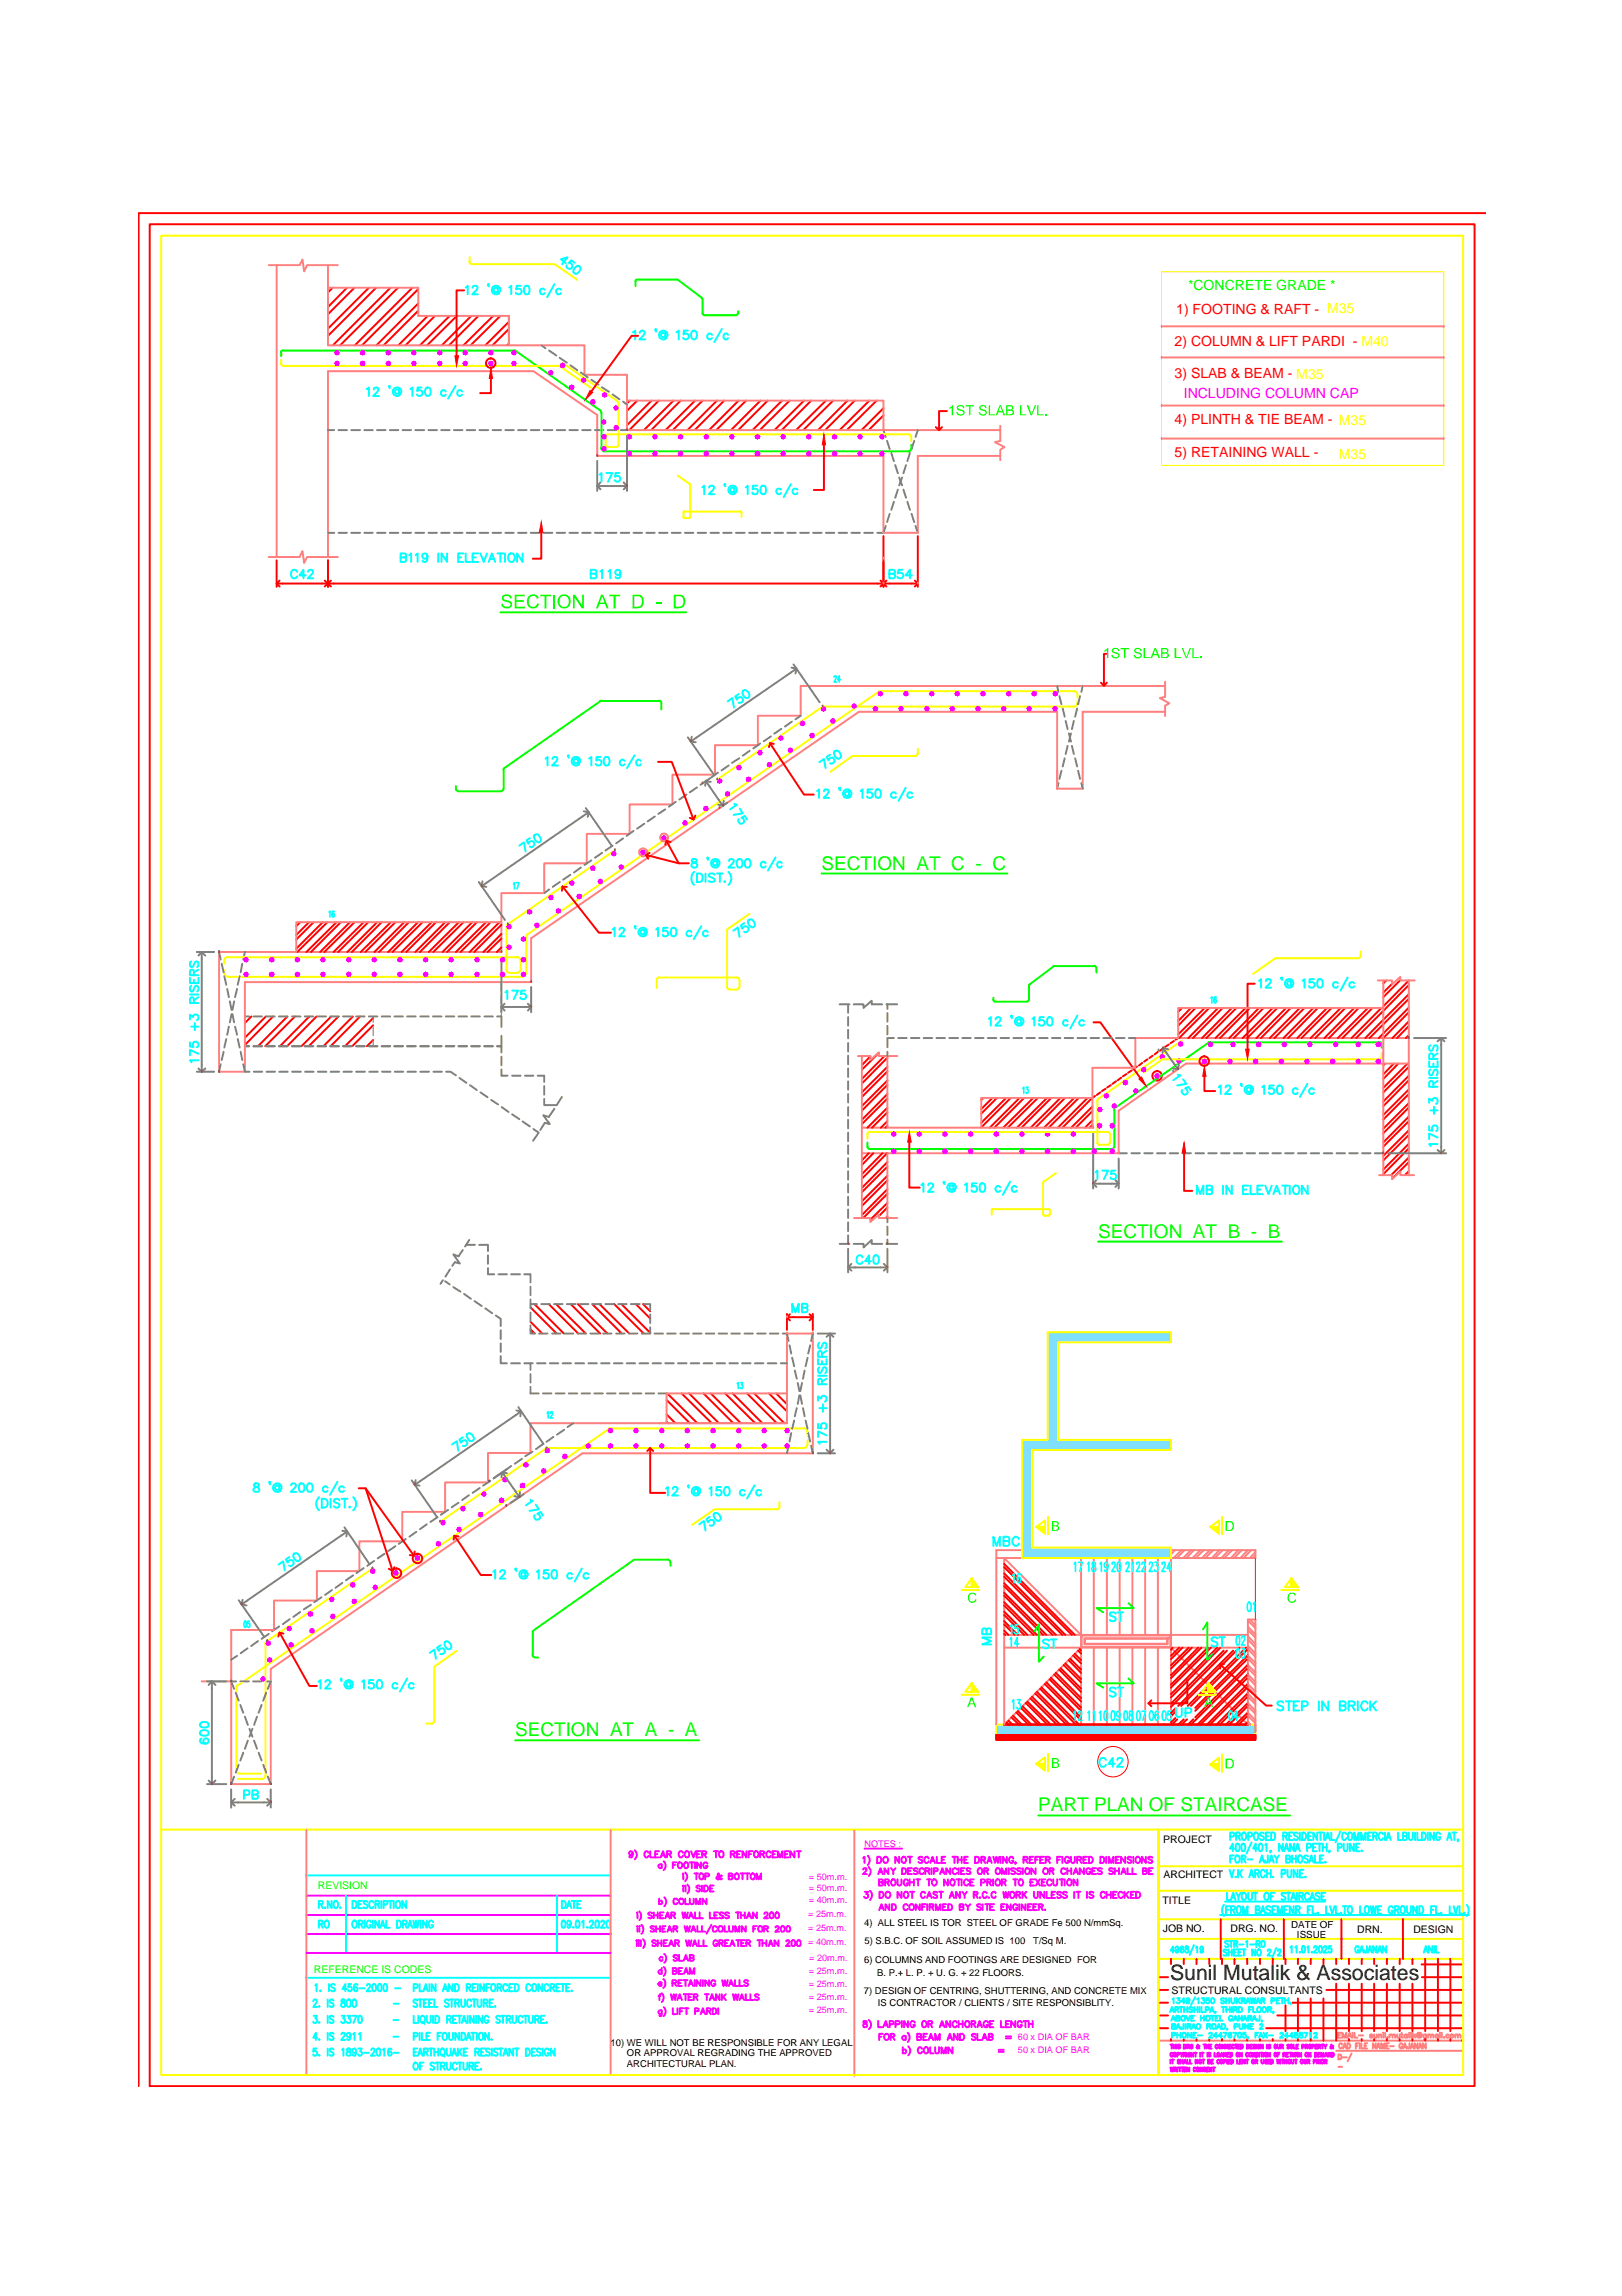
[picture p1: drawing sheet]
<svg xmlns="http://www.w3.org/2000/svg" width="210mm" height="297mm" viewBox="0 0 210 297" stroke-linecap="round" stroke-linejoin="round" font-family="sans-serif">
<defs><g id="words">
<text font-size="2.8" x="151.4" y="256.2">Sunil Mutalik &amp; Associates</text>
<g font-size="2.5" fill="#0f0">
<text x="106.3" y="112.5">SECTION AT C - C</text>
<text x="142.1" y="160.1">SECTION AT B - B</text>
<text x="66.7" y="224.6">SECTION AT A - A</text>
<text x="134.4" y="234.3">PART PLAN OF STAIRCASE</text>
</g>
<g font-size="1.8" fill="#f00">
<text x="152.2" y="40.6">1) FOOTING &amp; RAFT - M35</text>
<text x="152" y="44.7">2) COLUMN &amp; LIFT PARDI - M40</text>
<text x="152" y="48.9">3) SLAB &amp; BEAM - M35</text>
<text x="152" y="54.8">4) PLINTH &amp; TIE BEAM - M35</text>
<text x="152" y="59.2">5) RETAINING WALL -</text>
</g>
<text font-size="1.8" fill="#0f0" x="153.7" y="37.5">*CONCRETE GRADE *</text>
<text font-size="1.8" fill="#f0f" x="153.2" y="51.4">INCLUDING COLUMN CAP</text>
<text font-size="1.8" fill="#ff0" x="173.3" y="59.3">M35</text>
<g font-size="1.4">
<text x="150.5" y="238.4">PROJECT</text>
<text x="150.6" y="243">ARCHITECT</text>
<text x="150.4" y="246.3">TITLE</text>
<text x="150.5" y="250">JOB NO.</text>
<text x="159.2" y="250">DRG. NO.</text>
<text x="175.6" y="250">DRN.</text>
<text x="182.9" y="250">DESIGN</text>
<text x="151.6" y="257.9">STRUCTURAL CONSULTANTS</text>
</g>
<g font-size="1.4" fill="#0f0">
<text x="41.1" y="244.4">REVISION</text>
<text x="40.6" y="255.2">REFERENCE IS CODES</text>
</g>
<g font-size="1.3">
<text x="167.1" y="249.5">DATE OF</text>
<text x="167.8" y="250.7">ISSUE</text>
</g>
<g font-size="1.2" fill="#f0f">
<text x="111.9" y="238.9">NOTES :</text>
<text x="104.7" y="243.2">= 50m.m.</text>
<text x="104.7" y="244.7">= 50m.m.</text>
<text x="104.6" y="248">= 25m.m.</text>
<text x="104.6" y="251.6">= 40m.m.</text>
<text x="104.6" y="249.8">= 25m.m.</text>
<text x="104.7" y="246.1">= 40m.m.</text>
<text x="104.7" y="255.4">= 25m.m.</text>
<text x="104.7" y="257">= 25m.m.</text>
<text x="104.7" y="253.7">= 20m.m.</text>
<text x="104.7" y="258.7">= 25m.m.</text>
<text x="104.7" y="260.5">= 25m.m.</text>
<text x="131.7" y="263.9">60 x DIA OF BAR</text>
<text x="131.7" y="265.7">50 x DIA OF BAR</text>
</g>
<g font-size="1.2">
<text x="111.8" y="249.2">4) ALL STEEL IS TOR STEEL OF GRADE Fe 500 N/mmSq.</text>
<text x="111.9" y="251.6">5) S.B.C. OF SOIL ASSUMED IS 100</text>
<text x="133.7" y="251.6">T/Sq M.</text>
<text x="111.8" y="258">7) DESIGN OF CENTRING, SHUTTERING, AND CONCRETE MIX</text>
<text x="111.8" y="254">6) COLUMNS AND FOOTINGS ARE DESIGNED FOR</text>
<text x="113.5" y="255.6">B. P.+ L. P. + U. G. + 22 FLOORS.</text>
<text x="113.6" y="259.5">IS CONTRACTOR / CLIENTS / SITE RESPONSIBLITY.</text>
<text x="79" y="264.6">10) WE WILL NOT BE RESPONSIBLE FOR ANY LEGAL</text>
<text x="81.1" y="266">OR APPROVAL REGRADING THE APPROVED</text>
<text x="81.1" y="267.4">ARCHITECTURAL PLAN.</text>
</g>
</g></defs>
<!-- layer: BEAM -->
<g fill="none" stroke="#ff7f7f" stroke-width=".25">
<path d="M150.8 88.7h-47.2v3.9h-5.5v3.8h-5.6v3.8h-5.5v3.9h-5.5v3.8h-5.6v3.8h-5.5v3.8h-5.5v7.7h-36.6v15.5h3.4v-11.6h37v-5.7l42.5-29.3h25.6v9.9h3.3v-9.9h10.7M150.8 88.2v1.9l-.7 .2 1.2 .7-.5 .3v1.3M111 136.6h1.6v.5l1.1-.9v.4h2.4M111.5 136.6v21M114.8 136.6v9.3M178.3 126.8h1.9v.6l1-1v.4h1.9M179 130.4h-26.5v3.9M179 126.8v25.2M182.3 134.3h-35.4v3.8h-5.5v7.8h-29.9M182.3 137.6h-28.8l-8.7 6.1v5.5h-33.3M182.3 126.8v25.2M110.5 157.6h2.1v.5l1.1-1v.5h2.4"/>
<path d="M114.8 149.2v8.4M141.4 142h-14.4v3.9M178.5 152h1.7v.5l1-.9v.4h1.8M101.8 172.5v11.6h-33.1v3.9h-5.6v3.8h-5.5v3.8h-5.5v3.8h-5.6v3.9h-5.5v3.8h-5.5v3.8h-5.6v19.9h5.1v-14.9l40.4-27.9h29.8v-15.5M101.8 172.5h.1M101.8 170.4h.1M101.8 172.5h3.4M105.2 172.5h.1M101.8 180.3h-15.5v3.8M26.1 217.5h3.8"/>
</g>
<!-- layer: SECT -->
<g fill="none" stroke="#f00" stroke-width=".25">
<path d="M32.5 131.5l-.8 .8M34.4 131.5l-2.7 2.8M35.3 131.5l-3.6 3.7M37.2 131.5l-3.8 3.9M38.2 131.5l-3.9 3.9M40 131.5l-3.8 3.9M41 131.5l-3.8 3.9M42.9 131.5l-3.9 3.9M43.8 131.5l-3.9 3.9M45.7 131.5l-3.8 3.9M46.6 131.5l-3.8 3.9M48.3 131.7l-3.7 3.7"/>
<path d="M48.3 134.5l-.8 .9M48.3 132.6l-2.7 2.8M111.5 136.6v.1M112.6 136.7l-1.1 1.1M113.7 136.2l-2.2 2.2M114.5 136.6l-3 3M114.8 138l-3.3 3.3M114.8 139.8l-3.3 3.3M114.8 136.8l-3.3 3.4M114.8 138.6l-3.3 3.3M141.5 132.3h.9l5.2 7.2M144.4 139.9l-.4 .3"/>
<path d="M145.1 139.4l-.5 .4M145.8 139l-.5 .2M146.5 138.5l-.5 .3M147.1 138l-.4 .3M147.8 137.5l-.4 .4M148.5 137l-.4 .3M149.2 136.6l-.5 .3M149.8 136.1l-.4 .3M150.5 135.6l-.4 .3M151.2 135.1l-.4 .3M151.9 134.7l-.4 .3M152.5 134.3l-.4 .2"/>
<path d="M153 130.4l-.5 .5M154.1 130.4l-1.6 1.7M154.7 130.4l-2.2 2.3M155.9 130.4l-3.4 3.4M156.5 130.4l-3.9 3.9M157.6 130.4l-3.8 3.9M158.2 130.4l-3.8 3.9M159.4 130.4l-3.8 3.9M160 130.4l-3.9 3.9M161.2 130.4l-3.9 3.9M161.7 130.4l-3.8 3.9M162.9 130.4l-3.8 3.9"/>
<path d="M163.5 130.4l-3.8 3.9M164.7 130.4l-3.9 3.9M165.3 130.4l-3.9 3.9M166.4 130.4l-3.8 3.9M167 130.4l-3.8 3.9M168.2 130.4l-3.9 3.9M168.8 130.4l-3.9 3.9M170 130.4l-3.9 3.9M170.5 130.4l-3.8 3.9M171.7 130.4l-3.8 3.9M172.3 130.4l-3.9 3.9M173.5 130.4l-3.9 3.9"/>
<path d="M174.1 130.4l-3.9 3.9M175.2 130.4l-3.8 3.9M175.8 130.4l-3.8 3.9M177 130.4l-3.9 3.9M177.6 130.4l-3.9 3.9M178.8 130.4l-3.9 3.9M179.2 137.6l-.2 .2M179.4 126.8l-.4 .4M180.2 127.3l-1.2 1.1M180.4 137.6l-1.4 1.4M181 137.6l-2 2M181.2 126.8l-2.2 2.2"/>
<path d="M182.1 137.6l-3.1 3.1M182.3 126.8l-3.3 3.4M182.3 128.6l-5.6 5.7M182.3 130.4l-3.9 3.9M182.3 132.1l-2.1 2.2M182.3 133.9l-.4 .4M182.3 127.4l-6.8 6.9M182.3 129.2l-5.1 5.1M182.3 131l-3.3 3.3M182.3 132.7l-1.5 1.6M182.3 139.2l-3.3 3.3M182.3 138l-3.3 3.3"/>
<path d="M182.3 139.8l-3.3 3.3M112.4 149.2l-.9 .9M113 149.2l-1.5 1.5M114.2 149.2l-2.7 2.7M114.8 149.2l-3.3 3.3M114.8 154.4l-3.1 3.2M114.8 156.2l-1.1 1.1M114.8 141.5l-3.3 3.4M114.8 143.3l-2.5 2.6M114.8 145l-.8 .9M114.8 150.3l-3.3 3.4M114.8 152.1l-3.3 3.3"/>
<path d="M114.8 153.9l-3.3 3.3M114.8 155.6l-2.2 2.2M114.8 157.4l-.2 .2M114.8 140.3l-3.3 3.4M114.8 142.1l-3.3 3.3M114.8 143.9l-2 2M114.8 145.6l-.2 .3M114.8 150.9l-3.3 3.3M114.8 152.7l-3.3 3.3M127.2 142l-.2 .3M128.4 142l-1.4 1.5M129 142l-2 2.1"/>
<path d="M130.2 142l-3.2 3.3M130.8 142l-3.8 3.9M131.9 142l-3.8 3.9M132.5 142l-3.8 3.9M133.7 142l-3.9 3.9M134.3 142l-3.9 3.9M135.5 142l-3.9 3.9M136 142l-3.8 3.9M137.2 142l-3.8 3.9M137.8 142l-3.8 3.9M139 142l-3.9 3.9M139.6 142l-3.9 3.9"/>
<path d="M140.7 142l-3.8 3.9M141.3 142l-3.8 3.9M141.4 143.1l-2.8 2.8M141.4 144.9l-1 1M141.4 143.7l-2.2 2.2M141.4 145.5l-.4 .4M141.7 141.8l-.3 .2M142.4 141.3l-.5 .4M143.1 140.9l-.5 .3M143.7 140.4l-.4 .3M182.3 140.9l-3.3 3.3M182.3 142.7l-3.3 3.3"/>
<path d="M182.3 144.5l-3.3 3.3M182.3 146.2l-3.3 3.3M182.3 148l-3.3 3.3M182.3 149.7l-2.3 2.3M182.3 151.5l-.5 .5M182.3 141.5l-3.3 3.3M182.3 143.3l-3.3 3.3M182.3 145l-3.3 3.4M182.3 146.8l-3.3 3.3M182.3 148.6l-3.3 3.3M182.3 150.3l-2.1 2.2M68.7 171l1.5 1.5"/>
<path d="M68.7 172l.5 .5M68.7 169.1l3.3 3.4M69.2 168.7l3.8 3.8M71 168.7l3.8 3.8M72 168.7l3.8 3.8M73.9 168.7l3.8 3.8M74.8 168.7l3.8 3.8M76.7 168.7l3.8 3.8M77.6 168.7l3.8 3.8M79.5 168.7l3.8 3.8M80.4 168.7l3.7 3.7M82.3 168.7l1.8 1.9"/>
<path d="M83.2 168.7l.9 .9M86.3 183l1.1 1.1M86.3 184l.2 .1M86.3 181.1l3 3M86.3 180.3l3.9 3.8M88.2 180.3l3.9 3.8M89.2 180.3l3.8 3.8M91 180.3l3.9 3.8M92 180.3l3.9 3.8M93.8 180.3l3.9 3.8M94.8 180.3l3.9 3.8M96.7 180.3l3.8 3.8"/>
<path d="M97.6 180.3l3.9 3.8M99.5 180.3l2.3 2.3M100.4 180.3l1.4 1.4"/>
<circle cx="149.7" cy="139.2" r=".61"/>
<circle cx="155.8" cy="137.3" r=".61"/>
<circle cx="51.3" cy="203.5" r=".61"/>
<circle cx="54" cy="201.6" r=".61"/>
</g>
<g fill="none" stroke="#ff0" stroke-width=".25">
<path d="M113.7 89.5l-45.5 31.4-.1 .3M113.9 89.4l-.2 .1M113.9 89.4h25.1M139 89.4l.4 .2v.7M139 91.4h-32.5l-13.7 9.5M139.4 90.6v.6l-.4 .2M65.6 119.9v5.5M65.7 119.6l-.2 .3M79.6 110l-13.9 9.6M29 125.9l.2 .4h.3M29 124.3v.4M29 125.5v.4"/>
<path d="M29.5 123.8l-.4 .2-.1 .2M29.5 126.4h38.1M29.5 123.8h37.4M65.5 125.4l.1 .3 .4 .2M66.9 123.8l.4 .2v.2M67.3 125.4l-.2 .4-1.1 .1M67.4 124.3v1.1M68.1 125.9l-.3 .4h-.2M68.1 121.3v4.6M150.4 137.1l-2.4 1.6M150.5 137l-.2 .1M150.5 137h28"/>
<path d="M152.9 134.6l-10.7 7.5M175.8 124h-10.8l-2.8 2M176.1 123.7l-.2 .2-.1 .1M176.1 123.1v.6M178.8 136.7l-.1 .3h-.2M178.8 136.2v.6M112.3 146.7v.6M112.5 146.4l-.2 .2v.1M112.6 146.4h30.7M128.5 156.4l-.2 .1v.7M128.5 156.4h7.2M135.1 152.9l-.1 4.2 .1 .1"/>
<path d="M135.2 157.3h.5M135.7 156.4l.1 .1M135.8 157.1l-.1 .1M135.9 156.6v.5M136.6 151.8l-1.5 1.1M142 147.8v.2l.2 .1h1.2l.2-.1v-.2M142 142.5v5.3M142.2 142.1l-.2 .4M143.3 146.4l.3 .2v.1M143.7 146.7v1.1M70.8 187.3l-.2 .1-13.6 9.5M70.9 187.3h33.1"/>
<path d="M78.8 184.9l-48 33.1M79 184.8h-.3M79 184.8h25M100.6 195.3h-8.1l-2.9 2M100.9 194.3l-.1 .8-.2 .2M104 184.8l.4 .2 .1 .2M104.5 186.9l-.3 .4h-.2M104.5 185.2v.6M104.5 186.3v.6M30.6 218.4v10.6l.2 .4 .2 .1M30.8 218l-.2 .3M34.4 212.7v17l-.3 .4h-.2"/>
<path d="M34.5 212.3l-.2 .4M48.2 202.9l-13.6 9.4M59.1 213.6l-2.9 2v7.1M30.8 230.1h3.1M31.1 229.5h2.7M55.1 223h.8M56.2 222.7l-.2 .2-.1 .1"/>
</g>
<!-- layer: hatch -->
<g fill="none" stroke="#808080" stroke-width=".25">
<path d="M92.9 100l-.9 .6M94.3 99l-.9 .7M95.7 98.1l-1 .6M97 97.1l-.9 .7M98.4 96.2l-.9 .6M99.8 95.3l-1 .6M101.1 94.3l-.9 .6M102.5 93.4l-.9 .6M103.6 92.6l-.7 .5M136.8 88.7l.2 .8M137.1 90.1l.3 1M137.4 99.7l-.3 1.1"/>
<path d="M137.5 91.7l.3 1M137.8 98.1l-.3 1.1M137.9 93.3l.3 1M138.2 96.5l-.3 1.1M138.3 94.9l.3 1M138.6 94.9l-.3 1M138.7 96.5l.3 1.1M139 93.3l-.3 1M139.1 98.1l.3 1.1M139.4 91.7l-.3 1M139.5 99.7l.3 1.1M139.8 90.1l-.3 1"/>
<path d="M140.1 88.7l-.2 .8M71.1 115.1l-.7 .4M72.5 114.1l-1 .6M73.8 113.2l-.9 .6M75.2 112.2l-.9 .7M76.5 111.3l-.9 .6M77.9 110.3l-.9 .7M79.3 109.4l-1 .6M80.6 108.5l-.9 .6M82 107.5l-.9 .6M83.4 106.6l-.9 .6M84.7 105.6l-.9 .7"/>
<path d="M86.1 104.7l-.9 .6M87.4 103.7l-.8 .7M88.8 102.8l-.9 .6M90.2 101.9l-.9 .6M91.6 100.9l-.9 .6M137 101.3l-.2 .7M139.9 101.3l.2 .7M28.3 123.2l.3 .9M28.6 137.7l-.3 1M28.7 124.7l.2 1.1M28.9 136.1l-.2 1M29 126.3l.3 1.1"/>
<path d="M29.3 134.4l-.3 1.1M29.4 127.9l.2 1.1M29.6 132.8l-.2 1.1M29.7 129.6l.3 1.1M30 131.2l-.3 1.1M30.1 131.2l.2 1.1M30.3 129.6l-.2 1.1M30.4 132.8l.3 1.1M30.7 127.9l-.3 1.1M30.8 134.4l.2 1.1M31 126.3l-.2 1.1M31.1 136.1l.3 1"/>
<path d="M31.4 124.7l-.3 1.1M31.5 137.7l.2 1h.6M31.7 131.5h.5M31.7 135.4h.5M31.7 123.2l-.2 .9M32.8 131.5h1.1M32.8 135.4h1.1M32.8 138.7h1.1M34.4 131.5h1.1M34.4 135.4h1.1M34.5 138.7h1.1M36.1 131.5h1.1"/>
<path d="M36.1 135.4h1.1M36.1 138.7h1.1M37.8 131.5h1.1M37.8 135.4h1.1M37.8 138.7h1.1M39.4 131.5h1.1M39.4 135.4h1.1M39.5 138.7h1.1M41.1 131.5h1.1M41.1 135.4h1.1M41.1 138.7h1.1M42.7 131.5h1.1"/>
<path d="M42.7 135.4h1.1M42.8 138.7h1.1M44.4 131.5h1.1M44.4 135.4h1.1M44.4 138.7h1.1M46.1 131.5h1.1M46.1 135.4h1.1M46.1 138.7h1.1M47.7 131.5h1.1M47.7 135.4h1.1M47.8 138.7h1.1M49.4 131.5h1.1"/>
<path d="M49.4 135.4h1.1M49.4 138.7h1.1M51 131.5h1.1M51 135.4h1.1M51.1 138.7h1.1M52.7 131.5h1.1M52.7 135.4h1.1M52.7 138.7h1.1M54.4 131.5h1.1M54.4 135.4h1.1M54.4 138.7h1.1M56 131.5h1.1"/>
<path d="M56 135.4h1.1M56.1 138.7h1.1M57.7 131.5h1.1M57.7 135.4h1.1M57.7 138.7h.6l.7 .4M59.3 131.5h1.1M59.3 135.4h1.1M59.5 139.5l.9 .6M61 131.5h1.1M61 135.4h1.1M62.7 131.5h1.1M62.7 135.4h1.1"/>
<path d="M64.3 131.5h.6v1.4M64.9 138.4v.8h.8M64.9 134v1.4h-.6h.6v.8M64.9 136.7v1.1M66.3 139.2h1.1M67.9 139.2h1.1M69.6 139.2h.8v.8M108.7 129.9h1.2M109.8 129.9v1.1M109.8 131.6v1.1M109.8 133.2v1.1M109.8 134.9v1.1"/>
<path d="M109.8 136.6v1.1M109.8 138.2v1.1M109.8 139.9v1.1M110.5 129.9h1.2v.5l1.1-.9v.4h1.4M114.7 129.9h1.4M114.8 129.9v.6M114.8 131.1v1.1M114.8 132.7v1.1M114.8 134.4v1.1M114.8 136.1v.5M114.8 134.3h.9M116.2 134.3h1.1"/>
<path d="M117.9 134.3h1.1M119.5 134.3h1.1M121.2 134.3h1.1M122.8 134.3h1.2M124.5 134.3h1.1M126.2 134.3h1.1M127.8 134.3h1.1M129.5 134.3h1.1M131.1 134.3h1.2M132.8 134.3h1.1M134.5 134.3h1.1M136.1 134.3h1.1"/>
<path d="M137.8 134.3h1.1M139.4 134.3h1.2M141.1 134.3h1.1M142.8 134.3h1.1M144.4 134.3h1.1M146.1 134.3h.8M60.8 140.4l.9 .6M62.2 141.3l.9 .7M63.6 142.3l.9 .6M64.9 143.2l.9 .7M66.3 144.2l.9 .6M67.6 145.1l1 .6"/>
<path d="M69 146.1l.7 .4M69.6 146.7l-.6 .9M70.4 140.5v1.1M71.7 143.4l-.7 1.1-.7-.2 .8 1.1-.6-.1-.6 .9M72.7 141.9l-.7 1.1h-1.6v-.8M109.8 141.5v1.1M109.8 143.2v1.1M109.8 144.9v1.1M109.8 146.5v1.1M109.8 148.2v1.1M109.8 149.8v1.2M109.8 151.5v1.1"/>
<path d="M109.8 153.2v1.1M109.8 154.8v1.1M109.8 156.5v1.1M109.8 158.1v1.2M109.8 159.8v1.1M114.8 157.6v.5M114.8 158.7v1.1M144.8 149.2h1M146.4 149.2h1.1M148.1 149.2h1.1M149.7 149.2h1.1M151.4 149.2h1.1"/>
<path d="M153 149.2h1.1M154.7 149.2h1.1M156.4 149.2h1.1M158 149.2h1.1M159.7 149.2h1.1M161.3 149.2h1.1M163 149.2h1.1M164.7 149.2h1.1M166.3 149.2h1.1M168 149.2h1.1M169.6 149.2h1.1M171.3 149.2h1.1"/>
<path d="M173 149.2h1.1M174.6 149.2h1.1M176.3 149.2h1.1M177.9 149.2h1.1M57.3 165.6l-.3 .5M57.6 165.7l.6 .5M58.2 164.2l-.6 1M58.7 166.5l.9 .6M59.9 161.7l-.6 .8-.6-.2 .8 1.2-.6-.2-.4 .5M60.1 167.4l.8 .6M60.3 161.1h1.2M60.7 160.4l-.5 .9"/>
<path d="M61.4 168.3l.9 .7M62 161.1h1.1v.8M62.8 169.3l.9 .6M63.1 164.1v.8h.9M63.1 162.4v1.1M64.2 170.2l.6 .4v.9M64.5 164.9h1.1M64.8 175.4v1h.8M64.8 172.1v1.1M64.8 173.8v1.1M66.2 164.9h1.1M66.2 176.4h1.1"/>
<path d="M67.8 164.9h.9v1M67.8 176.4h1.1M68.7 171.5v1h.5M68.7 166.5v1.1M68.7 168.1v1.2M68.7 169.8v1.1M68.7 176.4v.8M68.7 177.8v1.1M68.7 179.4v.9h1M68.7 168.7h.8M69.5 176.4h1.1M69.8 172.5h1.1"/>
<path d="M70 168.7h1.1M71.1 176.4h1.1M71.4 172.5h1.1M71.7 168.7h1.1M72.8 176.4h1.1M73.1 172.5h1.1M73.3 168.7h1.2M74.5 176.4h1.1M74.7 172.5h1.1M75 168.7h1.1M76.1 176.4h1.1M76.4 172.5h1.1"/>
<path d="M76.7 168.7h1.1M77.8 176.4h1.1M78 172.5h1.1M78.3 168.7h1.1M79.4 176.4h1.1M79.7 172.5h1.1M80 168.7h1.1M81.1 176.4h1.1M81.4 172.5h1.1M81.6 168.7h1.2M82.7 176.4h1.2M83.3 168.7h.8v.8"/>
<path d="M84.1 171.7v.8h-1.1M84.1 170.1v1.1M84.4 176.4h1.1M84.7 172.5h1.1M86.1 176.4h1.1M86.3 172.5h1.1M87.7 176.4h1.1M88 172.5h1.1M89.4 176.4h1.1M89.7 172.5h1.1M91 176.4h1.2M91.3 172.5h1.1"/>
<path d="M92.7 176.4h1.1M93 172.5h1.1M94.4 176.4h1.1M94.6 172.5h1.1M96 176.4h1.1M96.3 172.5h1.1M97.7 176.4h1.1M98 172.5h1.1M99.3 176.4h1.2M99.6 172.5h1.1M101 176.4h.8M101.3 172.5h.5l.3 1"/>
<path d="M102.2 174l.2 1.1M102.5 175.7l.3 1.1M102.9 177.3l.2 1.1M103.2 178.9l.2 1.1M103.8 178.9l-.2 1.1M104.1 177.3l-.2 1.1M104.5 175.7l-.2 1.1M104.8 174l-.2 1.1M105.2 172.5l-.2 1M108.7 160.9h1.2M110.5 160.9h1.2v.5l1.1-1v.5h1.4M114.7 160.9h1.4"/>
<path d="M114.8 160.4v.5M52.5 199.1l-.9 .6M53.9 198.2l-.9 .6M55.2 197.2l-.9 .6M56.6 196.3l-.9 .6M58 195.3l-.9 .7M59.3 194.4l-.9 .6M60.7 193.4l-.9 .7M62.1 192.5l-.9 .6M63.4 191.6l-.9 .6M64.8 190.6l-.9 .6M66.2 189.7l-.9 .6"/>
<path d="M67.5 188.7l-.9 .7M68.9 187.8l-.9 .6M70.3 186.8l-.9 .7M70.3 180.3h1.1M71.6 185.9l-.9 .6M71.9 180.3h1.2M73 185l-.9 .6M73.6 180.3h1.1M74.2 184.1l-.8 .5M75.3 180.3h1.1M76.9 180.3h1.1M78.6 180.3h1.1"/>
<path d="M80.2 180.3h1.2M81.9 180.3h1.1M83.6 180.3h1.1M85.2 180.3h1.1M102.1 187l-.3 1M102.4 185.4l-.2 1.1M102.8 183.8l-.3 1M103.1 182.2l-.2 1M103.4 180.5l-.2 1.1M103.6 180.5l.2 1.1M103.9 182.2l.2 1M104.3 183.8l.2 1"/>
<path d="M104.6 185.4l.2 1.1M105 187l.2 1M30.5 219l.4 1M30.6 217.5h-.7l.4 1M30.7 214.2l-.8 .5M31.1 217.5h1.1M32 213.2l-.9 .7M32.8 217.5h1.1M33.4 212.3l-.9 .7M34.4 217.5h.6l-.3 1M34.4 219l-.3 1M34.8 211.4l-.9 .6"/>
<path d="M36.1 210.4l-.9 .6M37.5 209.5l-.9 .6M38.8 208.5l-.8 .7M40.2 207.6l-.9 .6M41.6 206.6l-.9 .7M43 205.7l-.9 .6M44.3 204.8l-.9 .6M45.7 203.8l-.9 .6M47.1 202.9l-1 .6M48.4 201.9l-.9 .7M49.8 201l-.9 .6M51.2 200l-1 .7"/>
<path d="M30.3 229.8l-.4 1M30.9 228.3l-.4 1M31.1 220.6l.4 1M31.5 226.8l-.4 1M31.7 222.1l.4 1.1M32.1 225.2l-.4 1M32.3 223.7l.4 1M32.7 223.7l-.4 1M32.9 225.2l.4 1M33.3 222.1l-.4 1.1M33.5 226.8l.4 1M33.9 220.6l-.4 1"/>
<path d="M34.1 228.3l.3 1M34.7 229.8l.3 1"/>
</g>
<!-- layer: SECT -->
<g fill="none" stroke="#0ff" stroke-width=".25">
<path d="M128 131.8l.2-.2v1.1M128.8 131.9l.3-.3h.2l.1 .1v.3l-.6 .7h.7M130.8 131.5h.1v-.1l-.1 .1 .2 .2M132.1 132a.29 .29 0 0 0-.4-.1 .29 .29 0 0 0 0 .5h.3l.1-.1M132.1 131.9v.5h.1a.4 .4 0 0 0 .2-.4 .4 .4 0 0 0-.3-.3 .55 .55 0 0 0-.7 .6 .55 .55 0 0 0 .9 .3M133.6 131.8l.2-.2v1.1M135.1 131.6h-.5l-.1 .5a.4 .4 0 0 1 .6-.1 .4 .4 0 0 1-.1 .7 .4 .4 0 0 1-.6-.2M135.5 131.8a.34 .34 0 0 1 .4-.2 .34 .34 0 0 1 .3 .2v.3a.45 .45 0 0 1-.4 .6 .6 .6 0 0 1-.3-.9zM138.2 132.1a.34 .34 0 0 0-.5 0 .34 .34 0 0 0 0 .5 .34 .34 0 0 0 .5 0M139.4 131.4l-.9 1.7M140.3 132.1a.36 .36 0 0 0-.5 0 .36 .36 0 0 0 0 .5 .36 .36 0 0 0 .5 0M162.9 126.9l.3-.2v1.1"/>
<path d="M163.8 126.9l.1-.1 .1-.1 .4 .1a.4 .4 0 0 1-.1 .5l-.5 .5h.7M165.8 126.5h.1h-.1l.1 .3M167.1 127.1a.26 .26 0 0 0-.3-.2 .26 .26 0 0 0-.2 .2v.2a.26 .26 0 0 0 .2 .2 .26 .26 0 0 0 .3-.1M167.1 126.9v.6a.41 .41 0 0 0 .3-.3 .41 .41 0 0 0-.2-.4 .57 .57 0 0 0-.8 .1 .57 .57 0 0 0 .1 .8 .57 .57 0 0 0 .7-.1M168.6 126.9l.2-.2v1.1M170 126.7h-.5l-.1 .4a.39 .39 0 0 1 .6 0 .39 .39 0 0 1 0 .6 .39 .39 0 0 1-.6-.1M170.6 126.7a.39 .39 0 0 1 .5 .2 .75 .75 0 0 1-.2 .9h-.1a.6 .6 0 0 1-.3-.9zM173.1 127.2a.35 .35 0 0 0-.5-.1 .35 .35 0 0 0 0 .6 .35 .35 0 0 0 .5-.1M174.4 126.5l-.9 1.7M175.2 127.2a.35 .35 0 0 0-.5-.1 .35 .35 0 0 0 0 .6 .35 .35 0 0 0 .5-.1M119.2 153.3l.3-.2v1.1M120.1 153.3l.1-.1 .1-.1 .4 .1a.34 .34 0 0 1-.1 .4l-.5 .6h.7"/>
<path d="M122.1 152.9h.1h-.1l.1 .3M123.4 153.5a.26 .26 0 0 0-.3-.2 .26 .26 0 0 0-.2 .3v.2l.2 .1 .3-.1M123.4 153.3v.6a.44 .44 0 0 0 .3-.5 .44 .44 0 0 0-.5-.3 .55 .55 0 0 0-.5 .7 .55 .55 0 0 0 .9 .2M124.9 153.3l.2-.2v1.1M126.4 153.1h-.6v.5a.38 .38 0 0 1 .5-.1 .38 .38 0 0 1 0 .6 .38 .38 0 0 1-.6-.1M126.9 153.1a.39 .39 0 0 1 .6 .2 .75 .75 0 0 1-.3 .9h-.1a.6 .6 0 0 1-.3-.9zM129.4 153.6a.35 .35 0 0 0-.5-.1 .35 .35 0 0 0 0 .6 .35 .35 0 0 0 .5-.1M130.7 152.9l-.9 1.7M131.6 153.6a.35 .35 0 0 0-.6-.1 .35 .35 0 0 0 0 .6 .35 .35 0 0 0 .6-.1M154.9 154.5v-1.1l.4 1.1 .4-1.1v1.1M156.2 153.9h.6l.1-.2-.1-.2-.6-.1v1.1l.6-.1 .1-.3-.3-.2M157.7 140.6l.3-.2v1.1"/>
<path d="M158.3 153.4v1.1M158.6 140.7l.1-.2 .1-.1 .4 .1a.29 .29 0 0 1-.1 .5l-.6 .5h.8M159.4 153.4v1.1l-.7-1.1v1.1M160.6 140.3h.1h-.1l.1 .2M160.9 153.9h.4M161.5 153.4h-.6v1.1h.6M161.8 153.4v1.1h.7M161.9 140.9l-.1-.2a.31 .31 0 0 0-.4 0 .31 .31 0 0 0 0 .5 .31 .31 0 0 0 .4 0l.1-.1M161.9 140.7v.6a.42 .42 0 0 0 .3-.4 .42 .42 0 0 0-.2-.4 .57 .57 0 0 0-.8 .1 .57 .57 0 0 0 .1 .8 .57 .57 0 0 0 .7 0M162.7 153.9h.4M163.4 140.6l.2-.2v1.1M163.4 153.4h-.7v1.1h.7"/>
<path d="M163.7 153.4l.5 1.1 .4-1.1M164.8 154.5l.4-1.1 .4 1.1M164.8 140.4h-.5l-.1 .5a.38 .38 0 0 1 .6 0 .38 .38 0 0 1 0 .6 .38 .38 0 0 1-.6-.2M165 154.1h.5M165.4 140.5a.39 .39 0 0 1 .5 .1 .75 .75 0 0 1-.2 .9h-.1a.6 .6 0 0 1-.3-.9zM165.9 153.4h.8M166.3 153.4v1.1M166.9 153.4v1.1M167.4 153.6a.42 .42 0 0 1 .5-.2 .42 .42 0 0 1 .3 .4v.3a.46 .46 0 0 1-.6 .4 .46 .46 0 0 1-.3-.7zM167.9 140.9a.35 .35 0 0 0-.5 0 .35 .35 0 0 0 0 .5 .35 .35 0 0 0 .5 0M169.2 140.2l-1 1.7M169.2 153.4v1.1l-.7-1.1v1.1"/>
<path d="M170 140.9a.35 .35 0 0 0-.5 0 .35 .35 0 0 0 0 .5 .35 .35 0 0 0 .5 0M32.9 192v.3l.3 .1a.36 .36 0 0 1 .3 .5l-.2 .1a.38 .38 0 0 1-.5-.2l.1-.3 .5-.2 .1-.2a.43 .43 0 0 0-.6-.1zM34.9 191.7v.1l.1-.1h-.1l.1 .3M36.1 192.3a.29 .29 0 0 0-.3-.1 .29 .29 0 0 0-.2 .4 .29 .29 0 0 0 .4 .2l.1-.2M36.1 192.2v.5l.2 .1a.55 .55 0 0 0-.2-.8 .55 .55 0 0 0-.7 .2 .55 .55 0 0 0 .3 .8h.3l.3-.1M37.7 192.2v-.2a.36 .36 0 0 1 .6 .1l-.2 .4-.5 .5h.7M38.8 192a.41 .41 0 0 1 .6 .1 .93 .93 0 0 1-.2 .9 .35 .35 0 0 1-.5-.2v-.4zM39.9 192a.41 .41 0 0 1 .5 .1 .93 .93 0 0 1-.1 .9 .35 .35 0 0 1-.5-.2 .78 .78 0 0 1 .1-.8zM41.3 193.7a1.13 1.13 0 0 0 0 1.7M41.6 193.9h.4a.61 .61 0 0 1 .4 .6 .61 .61 0 0 1-.4 .5h-.4zM42.4 192.5a.36 .36 0 0 0-.5-.1 .36 .36 0 0 0 0 .5 .36 .36 0 0 0 .5 0M42.8 193.9v1.1"/>
<path d="M43.7 191.7l-1 1.7M43.9 194.1a.39 .39 0 0 0-.4-.2 .39 .39 0 0 0-.3 .3l.2 .2 .4 .1 .1 .2a.39 .39 0 0 1-.3 .4 .39 .39 0 0 1-.4-.2M44.2 193.9h.8M44.5 192.5a.36 .36 0 0 0-.5-.1 .36 .36 0 0 0 0 .5 .36 .36 0 0 0 .5 0M44.6 193.9v1.1M45.2 194.9v.1h.1M45.7 193.7a1.13 1.13 0 0 1 0 1.7M86.2 192.6l.2-.2v1.1M87.1 192.6v-.1l.2-.1h.3l.1 .2-.2 .4-.5 .5h.7M89.1 192.2v.3M90.3 192.8v-.1a.32 .32 0 0 0-.5 0 .32 .32 0 0 0 0 .4 .32 .32 0 0 0 .5 .1v-.1M90.3 192.6l.1 .6a.41 .41 0 0 0 .2-.3 .41 .41 0 0 0-.2-.4 .57 .57 0 0 0-.8 .1 .57 .57 0 0 0 .1 .8 .57 .57 0 0 0 .8-.1"/>
<path d="M90.5 197.2l.6-.4 .2 1.2M91.8 192.6l.3-.2v1.1M91.8 196.2l-.4 .3 .2 .4a.4 .4 0 0 1 .5-.3 .4 .4 0 0 1 .3 .5 .4 .4 0 0 1-.6 .2M92.4 195.8l.3-.1a.87 .87 0 0 1 .6 .8l-.2 .2a.67 .67 0 0 1-.7-.9zM93.3 192.4h-.6v.4a.39 .39 0 0 1 .6 0 .39 .39 0 0 1-.1 .6 .39 .39 0 0 1-.5-.1M93.8 192.4a.41 .41 0 0 1 .6 .2 .93 .93 0 0 1-.1 .8 .35 .35 0 0 1-.5-.1 .78 .78 0 0 1 0-.9zM96.4 192.9a.35 .35 0 0 0-.5-.1 .35 .35 0 0 0 0 .6 .35 .35 0 0 0 .5-.1M97.6 192.2l-.9 1.7M98.5 192.9a.35 .35 0 0 0-.5-.1 .35 .35 0 0 0 0 .6 .35 .35 0 0 0 .5-.1M41.2 217.6l.3-.2v1.1M42.1 217.6l.2-.2h.2l.2 .2v.1l-.6 .8h.7M44.1 217.2h.1l-.1-.1v.1l.1 .3"/>
<path d="M45.4 217.8l-.1-.1a.3 .3 0 0 0-.4 0 .3 .3 0 0 0 0 .4 .3 .3 0 0 0 .4 .1l.1-.2M45.4 217.6v.6a.4 .4 0 0 0 .3-.4 .4 .4 0 0 0-.3-.4 .56 .56 0 0 0-.8 .3 .56 .56 0 0 0 .2 .7 .56 .56 0 0 0 .7-.1M46.8 217.6l.3-.2v1.1M48.3 217.4h-.5l-.1 .4a.39 .39 0 0 1 .6 0 .39 .39 0 0 1 0 .6 .39 .39 0 0 1-.6-.2M48.9 217.4a.34 .34 0 0 1 .5 .2 .75 .75 0 0 1-.2 .9h-.1a.6 .6 0 0 1-.3-.9zM51.4 217.9a.36 .36 0 0 0-.5 0 .36 .36 0 0 0 0 .5 .36 .36 0 0 0 .5-.1M52.7 217.1l-.9 1.7M53.5 217.9a.36 .36 0 0 0-.5 0 .36 .36 0 0 0 0 .5 .36 .36 0 0 0 .5-.1M55.6 213.8l.6-.4 .2 1.2M57 212.9l-.5 .3 .3 .4a.39 .39 0 0 1 .5-.3 .39 .39 0 0 1 .2 .5 .39 .39 0 0 1-.5 .2M57.7 212.4a.67 .67 0 0 1 .6 .9 .58 .58 0 0 1-.7-.2 .58 .58 0 0 1 .1-.7zM63.8 203.3l.3-.2v1.1"/>
<path d="M64.7 203.4l.1-.1a.37 .37 0 0 1 .5-.1v.1v.3l-.6 .6h.7M66.7 203h.1h-.1l.1 .3M68 203.6l-.1-.1a.3 .3 0 0 0-.4 0 .3 .3 0 0 0 0 .4 .3 .3 0 0 0 .4 0l.1-.1M68 203.4v.5l.1 .1a.42 .42 0 0 0 .2-.5 .42 .42 0 0 0-.3-.3 .56 .56 0 0 0-.8 .6 .56 .56 0 0 0 .9 .3M69.5 203.3l.2-.2v1.1M70.9 203.1h-.5l-.1 .5a.39 .39 0 0 1 .6 0 .39 .39 0 0 1 0 .6 .39 .39 0 0 1-.6-.2M71.5 203.2a.35 .35 0 0 1 .5 .1l.1 .3a.46 .46 0 0 1-.4 .6 .71 .71 0 0 1-.2-1zM74 203.7a.36 .36 0 0 0-.5-.1 .36 .36 0 0 0 0 .6 .36 .36 0 0 0 .5-.1M75.3 202.9l-.9 1.7M76.1 203.7a.36 .36 0 0 0-.5-.1 .36 .36 0 0 0 0 .6 .36 .36 0 0 0 .5-.1"/>
</g>
<!-- layer: DIM -->
<g fill="none" stroke="#808080" stroke-width=".25">
<path d="M105.8 172.5h2.3M107.4 173.4v13.7M44.2 198.6l-12.2 8.5M44.6 197.6l3.2 4.8M53.3 191.5l3.3 4.8M65.5 191.2l1.2 1.7M65.6 190.1l-1.7 1.2M66.7 183.1l-12.3 8.5M67.1 182l3.2 4.8M67.8 193.3l-1.7 1.2M105.8 188h2.3M26.8 217.5h2.5"/>
<path d="M27.4 218.4v11.5M30.9 207l3.3 4.8M26.8 230.8h2.5M29.9 231.5v2.4M30.8 233.2h3.3M35 231.5v2.4"/>
</g>
<!-- layer: 0 -->
<g fill="none" stroke="#808080" stroke-width=".25">
<path d="M64.9 130.3h.9M65.3 129.9l-.4 .4 .4 .4M67.8 130.3h.9M68.3 129.9l.4 .4-.4 .4M150.5 135.6l.5 .7M151.2 135.7l-.7-.1-.1 .6M151.9 137.6l.5 .7M152.6 137.7l-.2 .6-.6-.1M186 134.7l.5-.4 .4 .4M186.5 134.3v.8M141.5 153.1h.9M141.9 152.7l-.4 .4 .4 .5"/>
<path d="M143.9 153.1h.9M144.3 152.7l.5 .4-.5 .5M186 148.8l.5 .4 .4-.4M186.5 148.4v.8M107 172.9l.4-.4 .5 .4M107.4 172.5v.9M109.8 164h.8M110.2 163.5l-.4 .5 .4 .4M113.9 164h.9M114.4 163.5l.4 .5-.4 .4M44.3 198l.6 .1-.1 .7M44.9 198.1l-.7 .5"/>
<path d="M53.8 191.5l-.1 .6 .6 .1M54.4 191.6l-.7 .5M65 190.5l.5 .7M65.6 190.6l-.6-.1-.1 .6M66.7 192.9l.5 .8M66.8 182.5l.6 .1-.1 .6M67.3 193.1l-.1 .6-.6-.1M67.4 182.6l-.7 .5M107 187.6l.4 .4 .5-.4M107.4 187.1v.9M27 218l.4-.5 .5 .5M27.4 217.5v.9"/>
<path d="M31.4 207l-.1 .6 .6 .1M32 207.1l-.7 .5M27 230.3l.4 .5 .5-.5M27.4 229.9v.9M29.9 233.2h.9M30.4 232.7l-.5 .5 .5 .4M34.1 233.2h.9M34.6 232.7l.4 .5-.4 .4"/>
</g>
<!-- layer: DIM -->
<g fill="none" stroke="#0ff" stroke-width=".25">
<path d="M105.9 175.8v.7h1.1v-.7M105.9 178h1.1M106 176.9a.44 .44 0 0 0 .1 .7l.2-.1 .2-.4a.25 .25 0 0 1 .3-.2 .48 .48 0 0 1 0 .7M106 173.7a.43 .43 0 0 0-.2 .4 .43 .43 0 0 0 .3 .4l.1-.1 .3-.6 .3-.1a.5 .5 0 0 1 0 .8M106.4 179.1l-.1-.7h-.1h-.3v.7h1.1M106.4 175.5l-.1-.6-.2-.1-.2 .1v.6h1.1M106.4 176.1v.4M107 178.4l-.6 .3M107 174.8l-.6 .3M58.5 186.9l.6-.4 .2 1.2M59.9 185.9l-.4 .3 .2 .5a.4 .4 0 0 1 .5-.4 .4 .4 0 0 1 .2 .5 .4 .4 0 0 1-.5 .2M60.5 185.5l.1-.1a.73 .73 0 0 1 .7 .8 .46 .46 0 0 1-.5 .2l-.4-.6z"/>
<path d="M68.7 194l.2 .2-.8 .5M69.2 196a.38 .38 0 0 0 .2 .6 .38 .38 0 0 0 .5-.3 .38 .38 0 0 0-.4-.5l.5-.2 .3 .5M69.3 194.7l.5 .6-1.3 .2M105.9 184.2v.6h.4a.39 .39 0 0 1 0-.6 .39 .39 0 0 1 .6 .1 .39 .39 0 0 1-.1 .5M105.9 181.2v-.5l.4 .2a.35 .35 0 0 1 .4-.3 .35 .35 0 0 1 .3 .4l-.2 .3M106 182.2h1M106.5 181.7v.9M107 186.5h-1.1l.2 .3M107 185.7l-1.1-.5v.7M36.1 202.4l.5-.4 .3 1.2M37.5 201.4l-.5 .3 .2 .5a.39 .39 0 0 1 .7-.3 .39 .39 0 0 1-.2 .7l-.3-.1M38 201a.58 .58 0 0 1 .7 .2 .58 .58 0 0 1 0 .7 .64 .64 0 0 1-.7-.9z"/>
<path d="M25.9 224a.71 .71 0 0 1 1.1 .1v.2a.6 .6 0 0 1-.9 .2 .35 .35 0 0 1-.2-.5zM25.9 222.9a.68 .68 0 0 1 1.1 .2v.1a.6 .6 0 0 1-.9 .2 .35 .35 0 0 1-.2-.5zM26.1 224.9a.32 .32 0 0 0-.2 .5 .68 .68 0 0 0 1.1-.1 .34 .34 0 0 0-.3-.4 .34 .34 0 0 0-.4 .3 .34 .34 0 0 0 .3 .4M31.6 232.2h.4a.3 .3 0 0 0 .3-.3 .3 .3 0 0 0-.3-.3h-.4v1.1M32.7 232.2h.4l.2-.2v-.3l-.2-.1h-.4v1.1l.6-.1v-.3l-.2-.1"/>
</g>
<g fill="none" stroke="#7f3f3f" stroke-width=".25">
<path d="M105.2 172.5h.1M53.7 192.1h.1M57 196.9h.1M63.3 191.7h.1M65.5 194.8h.1M67.2 193.7h.1M70.7 187.4h.1M105.2 188h.1M107.4 188h.1M29.9 217.5h.1M31.3 207.6h.1M34.6 212.3h.1"/>
<path d="M48.2 202.9h.1M27.4 230.8h.1M29.9 230.8h.1M35 230.8h.1M35 233.2h.1"/>
</g>
<!-- layer: BEAM -->
<path d="M101.8 170v2.1M102.6 170.4h1.8M105.2 170v2.1" fill="none" stroke="#f00" stroke-width=".25"/>
<!-- layer: 0 -->
<g fill="none" stroke="#f00" stroke-width=".25">
<path d="M155.9 139.2v2h1.4M162.4 127.3h-1v8.4M117.7 147.8v5.8h1.3M153.2 149.2v4.9h1.1M101.8 170.4h.8M102.2 170l-.4 .4 .4 .4M104.4 170.4h.8M104.8 170l.4 .4-.4 .4M46.4 192.5h.9l6.3 8.8M47.3 192.5l3.5 10.7M58.8 198.7l3.4 5.1h1.4M59.3 198.8l-.5-.1-.1 .5"/>
<path d="M83.8 187.7l.3-.4 .4 .4M84.1 187.3v5.8h2M36.2 211.2l3.8 6.9h1M36.7 211.3l-.5-.1-.2 .5M51 202.7l-.2 .5-.5-.2M53.7 200.7l-.1 .6-.6-.1"/>
</g>
<!-- layer: BEAM -->
<path d="M102.5 169.8v-1.1l.4 1.1 .5-1.1v1.1M103.8 169.2l.6-.1 .1-.1-.1-.3h-.6v1.1h.5l.2-.2a.3 .3 0 0 0-.2-.4" fill="none" stroke="#0ff" stroke-width=".25"/>
<!-- layer: SECT -->
<g fill="#f0f" stroke="#f0f" stroke-width=".13">
<path d="M79.2 184.9l-.2 .2h.3zM79 184.8l.2 .1-.2 .2zM78.8 184.9l.2 .2v-.3z"/>
<path d="M78.8 184.9l-.1 .2h.3zM78.7 185.1h.3l-.2 .2zM79 185.1l-.2 .2h.2z"/>
<path d="M79 185.1v.2h.2zM79 185.1h.3l-.1 .2z"/>
<path d="M82.5 184.9l-.2 .2h.3zM82.3 184.8l.2 .1-.2 .2zM82.1 184.9l.2 .2v-.3z"/>
<path d="M82.1 184.9l-.1 .2h.3zM82 185.1h.3l-.2 .2zM82.1 185.3h.2v-.2z"/>
<path d="M82.3 185.1v.2h.2zM82.3 185.1h.3l-.1 .2z"/>
<path d="M85.8 184.9l-.2 .2h.3zM85.6 184.8l.2 .1-.2 .2zM85.5 184.9l.1 .2v-.3z"/>
<path d="M85.5 184.9l-.1 .2h.2zM85.4 185.1h.2l-.1 .2zM85.6 185.1l-.1 .2h.1z"/>
<path d="M85.6 185.1v.2h.2zM85.6 185.1h.3l-.1 .2z"/>
<path d="M89.1 184.9l-.1 .2h.2zM89 184.8l.1 .1-.1 .2zM88.8 184.9l.2 .2v-.3z"/>
<path d="M88.8 184.9l-.1 .2h.3zM88.7 185.1h.3l-.2 .2zM88.8 185.3h.2v-.2z"/>
<path d="M89 185.1v.2h.1zM89 185.1h.2l-.1 .2z"/>
<path d="M92.5 184.9l-.2 .2h.3zM92.3 184.8l.2 .1-.2 .2zM92.1 184.9l.2 .2v-.3z"/>
<path d="M92.1 184.9l-.1 .2h.3zM92 185.1h.3l-.2 .2zM92.1 185.3h.2v-.2z"/>
<path d="M92.3 185.1v.2h.2zM92.3 185.1h.3l-.1 .2z"/>
<path d="M95.8 184.9l-.2 .2h.3zM95.6 184.8l.2 .1-.2 .2zM95.4 184.9l.2 .2v-.3z"/>
<path d="M95.4 184.9l-.1 .2h.3zM95.3 185.1h.3l-.2 .2zM95.6 185.1l-.2 .2h.2z"/>
<path d="M95.6 185.1v.2h.2zM95.6 185.1h.3l-.1 .2z"/>
<path d="M99.1 184.9l-.2 .2h.3zM98.9 184.8l.2 .1-.2 .2zM98.7 184.9l.2 .2v-.3z"/>
<path d="M98.7 184.9l-.1 .2h.3zM98.6 185.1h.3l-.2 .2zM98.7 185.3h.2v-.2z"/>
<path d="M98.9 185.1v.2h.2zM98.9 185.1h.3l-.1 .2z"/>
<path d="M102.1 184.9l-.3 .2h.3zM101.8 184.8l.3 .1-.3 .2zM101.7 184.9l.1 .2v-.3z"/>
<path d="M101.7 184.9l-.1 .2h.2zM101.6 185.1h.2l-.1 .2zM101.8 185.1l-.1 .2h.1z"/>
<path d="M101.8 185.1v.2h.3zM101.8 185.1h.3v.2z"/>
<path d="M79 187h.3l-.1-.1zM79 186.8l.2 .1-.2 .1zM78.8 186.9l.2 .1v-.2z"/>
<path d="M78.8 186.9l-.1 .1h.3zM78.7 187h.3l-.2 .3zM79 187l-.2 .3h.2z"/>
<path d="M79 187v.3h.2zM79 187h.3l-.1 .3z"/>
<path d="M82.5 186.9l-.2 .1h.3zM82.3 186.8l.2 .1-.2 .1zM82.1 186.9l.2 .1v-.2z"/>
<path d="M82.1 186.9l-.1 .1h.3zM82 187h.3l-.2 .3zM82.3 187l-.2 .3h.2z"/>
<path d="M82.3 187v.3h.2zM82.3 187h.3l-.1 .3z"/>
<path d="M85.6 187h.3l-.1-.1zM85.6 186.8l.2 .1-.2 .1zM85.5 186.9l.1 .1v-.2z"/>
<path d="M85.5 186.9l-.1 .1h.2zM85.4 187h.2l-.1 .3zM85.6 187l-.1 .3h.1z"/>
<path d="M85.6 187v.3h.2zM85.6 187h.3l-.1 .3z"/>
<path d="M89.1 186.9l-.1 .1h.2zM89 186.8l.1 .1-.1 .1zM88.8 186.9l.2 .1v-.2z"/>
<path d="M88.8 186.9l-.1 .1h.3zM88.7 187h.3l-.2 .3zM89 187l-.2 .3h.2z"/>
<path d="M89 187v.3h.1zM89 187h.2l-.1 .3z"/>
<path d="M92.3 187h.3l-.1-.1zM92.3 186.8l.2 .1-.2 .1zM92.1 186.9l.2 .1v-.2z"/>
<path d="M92.1 186.9l-.1 .1h.3zM92 187h.3l-.2 .3zM92.3 187l-.2 .3h.2z"/>
<path d="M92.3 187v.3h.2zM92.3 187h.3l-.1 .3z"/>
<path d="M95.6 187h.3l-.1-.1zM95.6 186.8l.2 .1-.2 .1zM95.4 186.9l.2 .1v-.2z"/>
<path d="M95.4 186.9l-.1 .1h.3zM95.3 187h.3l-.2 .3zM95.6 187l-.2 .3h.2z"/>
<path d="M95.6 187v.3h.2zM95.6 187h.3l-.1 .3z"/>
<path d="M99.1 186.9l-.2 .1h.3zM98.9 186.8l.2 .1-.2 .1zM98.7 186.9l.2 .1v-.2z"/>
<path d="M98.7 186.9l-.1 .1h.3zM98.6 187h.3l-.2 .3zM98.9 187l-.2 .3h.2z"/>
<path d="M98.9 187v.3h.2zM98.9 187h.3l-.1 .3z"/>
<path d="M101.8 187h.3v-.1zM101.8 186.8l.3 .1-.3 .1zM101.7 186.9l.1 .1v-.2z"/>
<path d="M101.7 186.9l-.1 .1h.2zM101.6 187h.2l-.1 .3zM101.8 187l-.1 .3h.1z"/>
<path d="M101.8 187v.3h.3zM101.8 187h.3v.3z"/>
<path d="M76.1 187h.3l-.1-.1zM76.1 186.8l.2 .1-.2 .1zM75.9 186.9l.2 .1v-.2z"/>
<path d="M75.9 186.9l-.1 .1h.3zM75.8 187h.3l-.2 .3zM76.1 187l-.2 .3h.2z"/>
<path d="M76.1 187v.3h.2zM76.1 187h.3l-.1 .3z"/>
<path d="M70.8 187.7h.3l-.1-.2zM70.8 187.4l.2 .1-.2 .2zM70.6 187.5l.2 .2v-.3z"/>
<path d="M70.6 187.5v.2h.2zM70.6 187.7h.2l-.2 .2zM70.8 187.7l-.2 .2h.2z"/>
<path d="M70.8 187.7v.2h.2zM70.8 187.7h.3l-.1 .2z"/>
<path d="M73.3 188.2l-.2 .2h.3zM73.1 188.1l.2 .1-.2 .2zM72.9 188.2l.2 .2v-.3z"/>
<path d="M72.9 188.2l-.1 .2h.3zM72.8 188.4h.3l-.2 .2zM72.9 188.6l.2 .1v-.3z"/>
<path d="M73.1 188.4v.3l.2-.1zM73.1 188.4h.3l-.1 .2z"/>
<path d="M70.6 190.1l-.3 .2h.3zM70.3 190l.3 .1-.3 .2zM70.2 190.1l.1 .2v-.3z"/>
<path d="M70.2 190.1l-.1 .2h.2zM70.1 190.3h.2l-.1 .2zM70.3 190.3l-.1 .2 .1 .1z"/>
<path d="M70.3 190.3v.3l.3-.1zM70.3 190.3h.3v.2z"/>
<path d="M67.8 192l-.2 .2h.3zM67.6 191.9l.2 .1-.2 .2zM67.4 192l.2 .2v-.3z"/>
<path d="M67.4 192l-.1 .2h.3zM67.3 192.2h.3l-.2 .2zM67.4 192.4l.2 .1v-.3z"/>
<path d="M67.6 192.2v.3l.2-.1zM67.6 192.2h.3l-.1 .2z"/>
<path d="M65.1 193.9l-.2 .2h.3zM64.9 193.8l.2 .1-.2 .2zM64.7 193.9l.2 .2v-.3z"/>
<path d="M64.7 193.9l-.1 .2h.3zM64.6 194.1h.3l-.2 .2zM64.9 194.1l-.2 .2 .2 .1z"/>
<path d="M64.9 194.1v.3l.2-.1zM64.9 194.1h.3l-.1 .2z"/>
<path d="M62.4 195.7l-.2 .2h.3zM62.2 195.7h.2l-.2 .2zM62 195.7l.2 .2v-.2z"/>
<path d="M62 195.7l-.1 .2h.3zM61.9 195.9h.3l-.2 .2zM62.2 195.9l-.2 .2 .2 .1z"/>
<path d="M62.2 195.9v.3l.2-.1zM62.2 195.9h.3l-.1 .2z"/>
<path d="M59.6 197.7l-.2 .2h.3zM59.4 197.6l.2 .1-.2 .2zM59.2 197.7l.2 .2v-.3z"/>
<path d="M59.2 197.7l-.1 .2h.3zM59.1 197.9h.3l-.2 .2zM59.4 197.9l-.2 .2 .2 .1z"/>
<path d="M59.4 197.9v.3l.2-.1zM59.4 197.9h.3l-.1 .2z"/>
<path d="M56.9 199.5l-.2 .2h.3zM56.7 199.4l.2 .1-.2 .2zM56.5 199.5l.2 .2v-.3z"/>
<path d="M56.5 199.5v.2h.2zM56.5 199.7h.2l-.2 .2zM56.7 199.7l-.2 .2 .2 .1z"/>
<path d="M56.7 199.7v.3l.2-.1zM56.7 199.7h.3l-.1 .2z"/>
<path d="M54 201.6h.3l-.1-.2zM54 201.3l.2 .1-.2 .2zM53.8 201.4l.2 .2v-.3z"/>
<path d="M53.8 201.4l-.1 .2h.3zM53.7 201.6h.3l-.2 .2zM54 201.6l-.2 .2 .2 .1z"/>
<path d="M54 201.6v.3l.2-.1zM54 201.6h.3l-.1 .2z"/>
<path d="M51.4 203.3l-.1 .2h.2zM51.3 203.2l.1 .1-.1 .2zM51 203.3l.3 .2v-.3z"/>
<path d="M51 203.3v.2h.3zM51 203.5h.3l-.3 .2zM51.3 203.5l-.3 .2 .3 .1z"/>
<path d="M51.3 203.5v.3l.1-.1zM51.3 203.5h.2l-.1 .2z"/>
<path d="M48.8 205.2l-.3 .2h.3zM48.5 205.1l.3 .1-.3 .2zM48.4 205.2l.1 .2v-.3z"/>
<path d="M48.4 205.2l-.1 .2h.2zM48.3 205.4h.2l-.1 .1zM48.5 205.4l-.1 .1 .1 .1z"/>
<path d="M48.5 205.4v.2l.3-.1zM48.5 205.4h.3v.1z"/>
<path d="M46 207l-.2 .2h.3zM45.8 206.9l.2 .1-.2 .2zM45.6 207l.2 .2v-.3z"/>
<path d="M45.6 207v.2h.2zM45.6 207.2h.2l-.2 .2zM45.6 207.4h.2v-.2z"/>
<path d="M45.8 207.2v.2h.2zM45.8 207.2h.3l-.1 .2z"/>
<path d="M43.3 208.9l-.2 .2h.2zM43.1 208.8l.2 .1-.2 .2zM42.9 208.9l.2 .2v-.3z"/>
<path d="M42.9 208.9l-.1 .2h.3zM42.8 209.1h.3l-.2 .2zM42.9 209.3l.2 .1v-.3z"/>
<path d="M43.1 209.1v.3l.2-.1zM43.1 209.1h.2v.2z"/>
<path d="M40.6 210.8l-.2 .2h.3zM40.4 210.7l.2 .1-.2 .2zM40.2 210.8l.2 .2v-.3z"/>
<path d="M40.2 210.8l-.1 .2h.3zM40.1 211h.3l-.2 .2zM40.2 211.2l.2 .1v-.3z"/>
<path d="M40.4 211v.3l.2-.1zM40.4 211h.3l-.1 .2z"/>
<path d="M37.7 212.8h.3l-.1-.2zM37.7 212.5l.2 .1-.2 .2zM37.5 212.6l.2 .2v-.3z"/>
<path d="M37.5 212.6l-.1 .2h.3zM37.4 212.8h.3l-.2 .2zM37.5 213l.2 .1v-.3z"/>
<path d="M37.7 212.8v.3l.2-.1zM37.7 212.8h.3l-.1 .2z"/>
<path d="M35.1 214.6l-.2 .2h.3zM34.9 214.5l.2 .1-.2 .2zM34.7 214.6l.2 .2v-.3z"/>
<path d="M34.7 214.6l-.1 .2h.3zM34.6 214.8h.3l-.2 .1zM34.7 214.9l.2 .1v-.2z"/>
<path d="M34.9 214.8v.2l.2-.1zM34.9 214.8h.3l-.1 .1z"/>
<path d="M34.9 212.4l-.2 .2h.3zM34.7 212.3l.2 .1-.2 .2zM34.5 212.4l.2 .2v-.3z"/>
<path d="M34.5 212.4l-.1 .2h.3zM34.4 212.6h.3l-.2 .2zM34.7 212.6l-.2 .2 .2 .1z"/>
<path d="M34.7 212.6v.3l.2-.1zM34.7 212.6h.3l-.1 .2z"/>
<path d="M37.6 210.5l-.1 .2h.2zM37.5 210.4l.1 .1-.1 .2zM37.2 210.5l.3 .2v-.3z"/>
<path d="M37.2 210.5v.2h.3zM37.2 210.7h.3l-.3 .2zM37.2 210.9l.3 .1v-.3z"/>
<path d="M37.5 210.7v.3l.1-.1zM37.5 210.7h.2l-.1 .2z"/>
<path d="M40.4 208.6l-.2 .2h.3zM40.2 208.5l.2 .1-.2 .2zM39.9 208.6l.3 .2v-.3z"/>
<path d="M39.9 208.6v.2h.3zM39.9 208.8h.3l-.3 .2zM40.2 208.8l-.3 .2 .3 .1z"/>
<path d="M40.2 208.8v.3l.2-.1zM40.2 208.8h.3l-.1 .2z"/>
<path d="M42.9 206.9h.3l-.1-.2zM42.9 206.6l.2 .1-.2 .2zM42.7 206.7l.2 .2v-.3z"/>
<path d="M42.7 206.7v.2h.2zM42.7 206.9h.2l-.2 .2zM42.9 206.9l-.2 .2 .2 .1z"/>
<path d="M42.9 206.9v.3l.2-.1zM42.9 206.9h.3l-.1 .2z"/>
<path d="M45.8 204.8l-.1 .2h.2zM45.7 204.8h.1l-.1 .2zM45.5 204.8l.2 .2v-.2z"/>
<path d="M45.5 204.8l-.1 .2h.3zM45.4 205h.3l-.2 .2zM45.7 205l-.2 .2 .2 .1z"/>
<path d="M45.7 205v.3l.1-.1zM45.7 205h.2l-.1 .2z"/>
<path d="M48.5 203l-.3 .3h.3zM48.2 203h.3l-.3 .3zM48 203l.2 .3v-.3z"/>
<path d="M48 203l-.1 .3h.3zM47.9 203.3h.3l-.2 .2zM48.2 203.3l-.2 .2 .2 .1z"/>
<path d="M48.2 203.3v.3l.3-.1zM48.2 203.3h.3v.2z"/>
<path d="M68.3 189.3l-.2 .2h.3zM68.1 189.2l.2 .1-.2 .2zM67.8 189.3l.3 .2v-.3z"/>
<path d="M67.8 189.3v.2h.3zM67.8 189.5h.3l-.3 .2zM67.8 189.7l.3 .1v-.3z"/>
<path d="M68.1 189.5v.3l.2-.1zM68.1 189.5h.3l-.1 .2z"/>
<path d="M65.6 191.2l-.3 .2h.3zM65.3 191.1l.3 .1-.3 .2zM65.1 191.2l.2 .2v-.3z"/>
<path d="M65.1 191.2v.2h.2zM65.1 191.4h.2l-.2 .2zM65.3 191.4l-.2 .2 .2 .1z"/>
<path d="M65.3 191.4v.3l.3-.1zM65.3 191.4h.3v.2z"/>
<path d="M62.8 193.1l-.2 .2h.3zM62.6 193l.2 .1-.2 .2zM62.4 193.1l.2 .2v-.3z"/>
<path d="M62.4 193.1l-.1 .2h.3zM62.3 193.3h.3l-.2 .2zM62.4 193.5l.2 .1v-.3z"/>
<path d="M62.6 193.3v.3l.2-.1zM62.6 193.3h.3l-.1 .2z"/>
<path d="M60.1 195l-.2 .2h.3zM59.9 194.9l.2 .1-.2 .2zM59.7 195l.2 .2v-.3z"/>
<path d="M59.7 195l-.1 .2h.3zM59.6 195.2h.3l-.2 .2zM59.9 195.2l-.2 .2 .2 .1z"/>
<path d="M59.9 195.2v.3l.2-.1zM59.9 195.2h.3l-.1 .2z"/>
<path d="M57.5 196.8l-.2 .2h.3zM57.3 196.7l.2 .1-.2 .2zM57.1 196.8l.2 .2v-.3z"/>
<path d="M57.1 196.8v.2h.2zM57.1 197h.2l-.2 .2zM57.3 197l-.2 .2 .2 .1z"/>
<path d="M57.3 197v.3l.2-.1zM57.3 197h.3l-.1 .2z"/>
<path d="M34.2 217l-.1 .2h.2zM34.1 216.9l.1 .1-.1 .2zM33.9 217l.2 .2v-.3z"/>
<path d="M33.9 217l-.1 .2h.3zM33.8 217.2h.3l-.2 .2zM33.9 217.4l.2 .1v-.3z"/>
<path d="M34.1 217.2v.3l.1-.1zM34.1 217.2h.2l-.1 .2z"/>
<path d="M141.8 148.7l-.2 .2h.3zM141.6 148.6l.2 .1-.2 .2zM141.4 148.7l.2 .2v-.3z"/>
<path d="M141.4 148.7l-.1 .2h.3zM141.3 148.9h.3l-.2 .3zM141.6 148.9l-.2 .3h.2z"/>
<path d="M141.6 148.9v.3h.2zM141.6 148.9h.3l-.1 .3z"/>
<path d="M143.9 148.9h.3l-.1-.2zM143.9 148.6l.2 .1-.2 .2zM143.7 148.7l.2 .2v-.3z"/>
<path d="M143.7 148.7v.2h.2zM143.7 148.9h.2l-.2 .3zM143.9 148.9l-.2 .3h.2z"/>
<path d="M143.9 148.9v.3h.2zM143.9 148.9h.3l-.1 .3z"/>
<path d="M132.4 148.7l-.2 .2h.3zM132.2 148.6l.2 .1-.2 .2zM132.1 148.7l.1 .2v-.3z"/>
<path d="M132.1 148.7l-.1 .2h.2zM132 148.9h.2l-.1 .3zM132.2 148.9l-.1 .3h.1z"/>
<path d="M132.2 148.9v.3h.2zM132.2 148.9h.3l-.1 .3z"/>
<path d="M139.1 148.7l-.2 .2h.3zM138.9 148.6l.2 .1-.2 .2zM138.7 148.7l.2 .2v-.3z"/>
<path d="M138.7 148.7l-.1 .2h.3zM138.6 148.9h.3l-.2 .3zM138.9 148.9l-.2 .3h.2z"/>
<path d="M138.9 148.9v.3h.2zM138.9 148.9h.3l-.1 .3z"/>
<path d="M135.7 148.7l-.1 .2h.2zM135.6 148.6l.1 .1-.1 .2zM135.4 148.7l.2 .2v-.3z"/>
<path d="M135.4 148.7l-.1 .2h.3zM135.3 148.9h.3l-.2 .3zM135.6 148.9l-.2 .3h.2z"/>
<path d="M135.6 148.9v.3h.1zM135.6 148.9h.2l-.1 .3z"/>
<path d="M115.9 148.7l-.3 .2h.3zM115.6 148.6l.3 .1-.3 .2zM115.5 148.7l.1 .2v-.3z"/>
<path d="M115.5 148.7l-.1 .2h.2zM115.4 148.9h.2l-.1 .3zM115.6 148.9l-.1 .3h.1z"/>
<path d="M115.6 148.9v.3h.3zM115.6 148.9h.3v.3z"/>
<path d="M119.2 148.7l-.2 .2h.2zM119 148.6l.2 .1-.2 .2zM118.8 148.7l.2 .2v-.3z"/>
<path d="M118.8 148.7l-.1 .2h.3zM118.7 148.9h.3l-.2 .3zM119 148.9l-.2 .3h.2z"/>
<path d="M119 148.9v.3h.2zM119 148.9h.2v.3z"/>
<path d="M122.5 148.7l-.2 .2h.3zM122.3 148.6l.2 .1-.2 .2zM122.1 148.7l.2 .2v-.3z"/>
<path d="M122.1 148.7l-.1 .2h.3zM122 148.9h.3l-.2 .3zM122.1 149.2h.2v-.3z"/>
<path d="M122.3 148.9v.3h.2zM122.3 148.9h.3l-.1 .3z"/>
<path d="M125.8 148.7l-.2 .2h.3zM125.6 148.6l.2 .1-.2 .2zM125.4 148.7l.2 .2v-.3z"/>
<path d="M125.4 148.7l-.1 .2h.3zM125.3 148.9h.3l-.2 .3zM125.6 148.9l-.2 .3h.2z"/>
<path d="M125.6 148.9v.3h.2zM125.6 148.9h.3l-.1 .3z"/>
<path d="M129.1 148.7l-.2 .2h.3zM128.9 148.6l.2 .1-.2 .2zM128.7 148.7l.2 .2v-.3z"/>
<path d="M128.7 148.7l-.1 .2h.3zM128.6 148.9h.3l-.2 .3zM128.9 148.9l-.2 .3h.2z"/>
<path d="M128.9 148.9v.3h.2zM128.9 148.9h.3l-.1 .3z"/>
<path d="M135.7 146.5l-.1 .2h.2zM135.6 146.4l.1 .1-.1 .2zM135.4 146.5l.2 .2v-.3z"/>
<path d="M135.4 146.5l-.1 .2h.3zM135.3 146.7h.3l-.2 .2zM135.4 146.9l.2 .1v-.3z"/>
<path d="M135.6 146.7v.3l.1-.1zM135.6 146.7h.2l-.1 .2z"/>
<path d="M152.8 137l-.2 .3h.3zM152.6 137h.2l-.2 .3zM152.4 137l.2 .3v-.3z"/>
<path d="M152.4 137l-.1 .3h.3zM152.3 137.3h.3l-.2 .1zM152.6 137.3l-.2 .1 .2 .1z"/>
<path d="M152.6 137.3v.2l.2-.1zM152.6 137.3h.3l-.1 .1z"/>
<path d="M149.9 139l-.1 .2h.2zM149.8 138.9l.1 .1-.1 .2zM149.5 139l.3 .2v-.3z"/>
<path d="M149.5 139v.2h.3zM149.5 139.2h.3l-.3 .2zM149.8 139.2l-.3 .2 .3 .1z"/>
<path d="M149.8 139.2v.3l.1-.1zM149.8 139.2h.2l-.1 .2z"/>
<path d="M150.4 136.7h.3l-.1-.2zM150.4 136.5h.2l-.2 .2zM150.2 136.5l.2 .2v-.2z"/>
<path d="M150.2 136.5l-.1 .2h.3zM150.1 136.7h.3l-.2 .2zM150.4 136.7l-.2 .2 .2 .1z"/>
<path d="M150.4 136.7v.3l.2-.1zM150.4 136.7h.3l-.1 .2z"/>
<path d="M142 145.6l.1 .3 .2-.3zM142.3 145.6v.3h-.2zM142.3 145.6v.3h.2z"/>
<path d="M142.3 145.6l.2 .3 .1-.3zM142.3 145.6l.2-.2 .1 .2zM142.3 145.3v.3l.2-.2z"/>
<path d="M142.1 145.4l.2 .2v-.3zM142.1 145.4l.2 .2h-.3z"/>
<path d="M143.7 145.6v.3l.2-.3zM143.9 145.6v.3h-.2zM143.9 145.6v.3h.2z"/>
<path d="M143.9 145.6l.2 .3 .1-.3zM143.9 145.6l.2-.2 .1 .2zM143.9 145.3v.3l.2-.2z"/>
<path d="M143.7 145.4l.2 .2v-.3zM143.7 145.4l.2 .2h-.2z"/>
<path d="M139.1 146.5l-.2 .2h.3zM138.9 146.4l.2 .1-.2 .2zM138.7 146.5l.2 .2v-.3z"/>
<path d="M138.7 146.5l-.1 .2h.3zM138.6 146.7h.3l-.2 .2zM138.9 146.7l-.2 .2 .2 .1z"/>
<path d="M138.9 146.7v.3l.2-.1zM138.9 146.7h.3l-.1 .2z"/>
<path d="M152.8 135.1h.3l-.1-.3zM152.8 134.8h.2l-.2 .3zM152.6 134.8l.2 .3v-.3z"/>
<path d="M152.6 134.8l-.1 .3h.3zM152.5 135.1h.3l-.2 .2zM152.8 135.1l-.2 .2 .2 .1z"/>
<path d="M152.8 135.1v.3l.2-.1zM152.8 135.1h.3l-.1 .2z"/>
<path d="M132.4 146.5l-.2 .2h.3zM132.2 146.4l.2 .1-.2 .2zM132.1 146.5l.1 .2v-.3z"/>
<path d="M132.1 146.5l-.1 .2h.2zM132 146.7h.2l-.1 .2zM132.2 146.7l-.1 .2 .1 .1z"/>
<path d="M132.2 146.7v.3l.2-.1zM132.2 146.7h.3l-.1 .2z"/>
<path d="M125.8 146.5l-.2 .2h.3zM125.6 146.4l.2 .1-.2 .2zM125.4 146.5l.2 .2v-.3z"/>
<path d="M125.4 146.5l-.1 .2h.3zM125.3 146.7h.3l-.2 .2zM125.4 146.9l.2 .1v-.3z"/>
<path d="M125.6 146.7v.3l.2-.1zM125.6 146.7h.3l-.1 .2z"/>
<path d="M128.9 146.7h.3l-.1-.2zM128.9 146.4l.2 .1-.2 .2zM128.7 146.5l.2 .2v-.3z"/>
<path d="M128.7 146.5l-.1 .2h.3zM128.6 146.7h.3l-.2 .2zM128.7 146.9l.2 .1v-.3z"/>
<path d="M128.9 146.7v.3l.2-.1zM128.9 146.7h.3l-.1 .2z"/>
<path d="M119.2 146.5l-.2 .2h.2zM119 146.4l.2 .1-.2 .2zM118.8 146.5l.2 .2v-.3z"/>
<path d="M118.8 146.5l-.1 .2h.3zM118.7 146.7h.3l-.2 .2zM118.8 146.9l.2 .1v-.3z"/>
<path d="M119 146.7v.3l.2-.1zM119 146.7h.2v.2z"/>
<path d="M122.5 146.5l-.2 .2h.3zM122.3 146.4l.2 .1-.2 .2zM122.1 146.5l.2 .2v-.3z"/>
<path d="M122.1 146.5l-.1 .2h.3zM122 146.7h.3l-.2 .2zM122.1 146.9l.2 .1v-.3z"/>
<path d="M122.3 146.7v.3l.2-.1zM122.3 146.7h.3l-.1 .2z"/>
<path d="M115.9 146.5l-.3 .2h.3zM115.6 146.4l.3 .1-.3 .2zM115.5 146.5l.1 .2v-.3z"/>
<path d="M115.5 146.5l-.1 .2h.2zM115.4 146.7h.2l-.1 .2zM115.6 146.7l-.1 .2 .1 .1z"/>
<path d="M115.6 146.7v.3l.3-.1zM115.6 146.7h.3v.2z"/>
<path d="M165.8 137.3h.3l-.1-.2zM165.8 137l.2 .1-.2 .2zM165.6 137.1l.2 .2v-.3z"/>
<path d="M165.6 137.1v.2h.2zM165.6 137.3h.2l-.2 .2zM165.8 137.3l-.2 .2 .2 .1z"/>
<path d="M165.8 137.3v.3l.2-.1zM165.8 137.3h.3l-.1 .2z"/>
<path d="M166.2 135.1h.3l-.1-.2zM166.2 134.8l.2 .1-.2 .2zM166 134.9l.2 .2v-.3z"/>
<path d="M166 134.9l-.1 .2h.3zM165.9 135.1h.3l-.2 .2zM166.2 135.1l-.2 .2 .2 .1z"/>
<path d="M166.2 135.1v.3l.2-.1zM166.2 135.1h.3l-.1 .2z"/>
<path d="M178.4 137.3h.2v-.2zM178.4 137l.2 .1-.2 .2zM178.2 137.1l.2 .2v-.3z"/>
<path d="M178.2 137.1l-.1 .2h.3zM178.1 137.3h.3l-.2 .2zM178.2 137.5l.2 .1v-.3z"/>
<path d="M178.4 137.3v.3l.2-.1zM178.4 137.3h.2v.2z"/>
<path d="M178.4 135.1h.2v-.2zM178.4 134.8l.2 .1-.2 .2zM178.2 134.9l.2 .2v-.3z"/>
<path d="M178.2 134.9l-.1 .2h.3zM178.1 135.1h.3l-.2 .2zM178.4 135.1l-.2 .2 .2 .1z"/>
<path d="M178.4 135.1v.3l.2-.1zM178.4 135.1h.2v.2z"/>
<path d="M159.2 137.3h.3l-.1-.2zM159.2 137l.2 .1-.2 .2zM159 137.1l.2 .2v-.3z"/>
<path d="M159 137.1l-.1 .2h.3zM158.9 137.3h.3l-.2 .2zM159.2 137.3l-.2 .2 .2 .1z"/>
<path d="M159.2 137.3v.3l.2-.1zM159.2 137.3h.3l-.1 .2z"/>
<path d="M159.8 134.9l-.2 .2h.2zM159.6 134.8l.2 .1-.2 .2zM159.4 134.9l.2 .2v-.3z"/>
<path d="M159.4 134.9l-.1 .2h.3zM159.3 135.1h.3l-.2 .2zM159.6 135.1l-.2 .2 .2 .1z"/>
<path d="M159.6 135.1v.3l.2-.1zM159.6 135.1h.2v.2z"/>
<path d="M162.5 137.3h.3l-.1-.2zM162.5 137l.2 .1-.2 .2zM162.3 137.1l.2 .2v-.3z"/>
<path d="M162.3 137.1l-.1 .2h.3zM162.2 137.3h.3l-.2 .2zM162.3 137.5l.2 .1v-.3z"/>
<path d="M162.5 137.3v.3l.2-.1zM162.5 137.3h.3l-.1 .2z"/>
<path d="M162.9 135.1h.3l-.1-.2zM162.9 134.8l.2 .1-.2 .2zM162.7 134.9l.2 .2v-.3z"/>
<path d="M162.7 134.9l-.1 .2h.3zM162.6 135.1h.3l-.2 .2zM162.9 135.1l-.2 .2 .2 .1z"/>
<path d="M162.9 135.1v.3l.2-.1zM162.9 135.1h.3l-.1 .2z"/>
<path d="M155.9 137.3h.3l-.1-.2zM155.9 137l.2 .1-.2 .2zM155.6 137.1l.3 .2v-.3z"/>
<path d="M155.6 137.1v.2h.3zM155.6 137.3h.3l-.3 .2zM155.9 137.3l-.3 .2 .3 .1z"/>
<path d="M155.9 137.3v.3l.2-.1zM155.9 137.3h.3l-.1 .2z"/>
<path d="M156.6 135.1h.3l-.1-.2zM156.6 134.8l.2 .1-.2 .2zM156.4 134.9l.2 .2v-.3z"/>
<path d="M156.4 134.9v.2h.2zM156.4 135.1h.2l-.2 .2zM156.6 135.1l-.2 .2 .2 .1z"/>
<path d="M156.6 135.1v.3l.2-.1zM156.6 135.1h.3l-.1 .2z"/>
<path d="M172.5 137.3h.2v-.2zM172.5 137l.2 .1-.2 .2zM172.2 137.1l.3 .2v-.3z"/>
<path d="M172.2 137.1v.2h.3zM172.2 137.3h.3l-.3 .2zM172.5 137.3l-.3 .2 .3 .1z"/>
<path d="M172.5 137.3v.3l.2-.1zM172.5 137.3h.2v.2z"/>
<path d="M169.3 137.1l-.2 .2h.3zM169.1 137l.2 .1-.2 .2zM168.9 137.1l.2 .2v-.3z"/>
<path d="M168.9 137.1v.2h.2zM168.9 137.3h.2l-.2 .2zM169.1 137.3l-.2 .2 .2 .1z"/>
<path d="M169.1 137.3v.3l.2-.1zM169.1 137.3h.3l-.1 .2z"/>
<path d="M176 137.1l-.2 .2h.3zM175.8 137l.2 .1-.2 .2zM175.6 137.1l.2 .2v-.3z"/>
<path d="M175.6 137.1l-.1 .2h.3zM175.5 137.3h.3l-.2 .2zM175.8 137.3l-.2 .2 .2 .1z"/>
<path d="M175.8 137.3v.3l.2-.1zM175.8 137.3h.3l-.1 .2z"/>
<path d="M172.8 135.1h.3l-.1-.2zM172.8 134.8l.2 .1-.2 .2zM172.7 134.9l.1 .2v-.3z"/>
<path d="M172.7 134.9l-.1 .2h.2zM172.6 135.1h.2l-.1 .2zM172.8 135.1l-.1 .2 .1 .1z"/>
<path d="M172.8 135.1v.3l.2-.1zM172.8 135.1h.3l-.1 .2z"/>
<path d="M169.7 134.9l-.2 .2h.3zM169.5 134.8l.2 .1-.2 .2zM169.3 134.9l.2 .2v-.3z"/>
<path d="M169.3 134.9l-.1 .2h.3zM169.2 135.1h.3l-.2 .2zM169.5 135.1l-.2 .2 .2 .1z"/>
<path d="M169.5 135.1v.3l.2-.1zM169.5 135.1h.3l-.1 .2z"/>
<path d="M175.8 135.1h.3l-.1-.2zM175.8 134.8l.2 .1-.2 .2zM175.6 134.9l.2 .2v-.3z"/>
<path d="M175.6 134.9l-.1 .2h.3zM175.5 135.1h.3l-.2 .2zM175.8 135.1l-.2 .2 .2 .1z"/>
<path d="M175.8 135.1v.3l.2-.1zM175.8 135.1h.3l-.1 .2z"/>
<path d="M147.2 140.9l-.2 .3h.3zM147 140.9h.2l-.2 .3zM146.8 140.9l.2 .3v-.3z"/>
<path d="M146.8 140.9l-.1 .3h.3zM146.7 141.2h.3l-.2 .1zM147 141.2l-.2 .1 .2 .1z"/>
<path d="M147 141.2v.2l.2-.1zM147 141.2h.3l-.1 .1z"/>
<path d="M144.4 142.9l-.2 .2h.3zM144.2 142.8l.2 .1-.2 .2zM144 142.9l.2 .2v-.3z"/>
<path d="M144 142.9l-.1 .2h.3zM143.9 143.1h.3l-.2 .2zM144 143.3l.2 .1v-.3z"/>
<path d="M144.2 143.1v.3l.2-.1zM144.2 143.1h.3l-.1 .2z"/>
<path d="M148.2 138.2l-.2 .2h.3zM148 138.1l.2 .1-.2 .2zM147.8 138.2l.2 .2v-.3z"/>
<path d="M147.8 138.2l-.1 .2h.3zM147.7 138.4h.3l-.2 .2zM147.8 138.6l.2 .1v-.3z"/>
<path d="M148 138.4v.3l.2-.1zM148 138.4h.3l-.1 .2z"/>
<path d="M145.8 139.8l-.1 .3h.2zM145.7 139.8h.1l-.1 .3zM145.4 139.8l.3 .3v-.3z"/>
<path d="M145.4 139.8v.3h.3zM145.4 140.1h.3l-.3 .2zM145.7 140.1l-.3 .2h.3z"/>
<path d="M145.7 140.1v.2h.1zM145.7 140.1h.2l-.1 .2z"/>
<path d="M143.4 141.6l-.2 .2h.3zM143.2 141.5l.2 .1-.2 .2zM143 141.6l.2 .2v-.3z"/>
<path d="M143 141.6l-.1 .2h.3zM142.9 141.8h.3l-.2 .2zM143 142h.2v-.2z"/>
<path d="M143.2 141.8v.2h.2zM143.2 141.8h.3l-.1 .2z"/>
<path d="M142.1 143.6v.1l.2-.1zM142.1 143.7l.2-.1v.2zM142.3 143.6v.2l.2-.1z"/>
<path d="M142.3 143.6l.2 .1 .1-.1zM142.3 143.6l.2-.2 .1 .2zM142.3 143.3v.3l.2-.2z"/>
<path d="M142.1 143.4l.2 .2v-.3zM142.1 143.4l.2 .2h-.2z"/>
<path d="M32 124l-.1 .2h.2zM31.9 123.9l.1 .1-.1 .2zM31.7 124l.2 .2v-.3z"/>
<path d="M31.7 124l-.1 .2h.3zM31.6 124.2h.3l-.2 .1zM31.7 124.3l.2 .1v-.2z"/>
<path d="M31.9 124.2v.2l.1-.1zM31.9 124.2h.2l-.1 .1z"/>
<path d="M32 125.9l-.1 .1h.2zM31.9 125.8l.1 .1-.1 .1zM31.7 125.9l.2 .1v-.2z"/>
<path d="M31.7 125.9l-.1 .1h.3zM31.6 126h.3l-.2 .3zM31.9 126l-.2 .3h.2z"/>
<path d="M31.9 126v.3h.1zM31.9 126h.2l-.1 .3z"/>
<path d="M35.4 124l-.2 .2h.3zM35.2 123.9l.2 .1-.2 .2zM35 124l.2 .2v-.3z"/>
<path d="M35 124l-.1 .2h.3zM34.9 124.2h.3l-.2 .1zM35 124.3l.2 .1v-.2z"/>
<path d="M35.2 124.2v.2l.2-.1zM35.2 124.2h.3l-.1 .1z"/>
<path d="M35.2 126h.3l-.1-.1zM35.2 125.8l.2 .1-.2 .1zM35 125.9l.2 .1v-.2z"/>
<path d="M35 125.9l-.1 .1h.3zM34.9 126h.3l-.2 .3zM35 126.3h.2v-.3z"/>
<path d="M35.2 126v.3h.2zM35.2 126h.3l-.1 .3z"/>
<path d="M38.5 124.2h.3l-.1-.2zM38.5 123.9l.2 .1-.2 .2zM38.3 124l.2 .2v-.3z"/>
<path d="M38.3 124l-.1 .2h.3zM38.2 124.2h.3l-.2 .1zM38.5 124.2l-.2 .1 .2 .1z"/>
<path d="M38.5 124.2v.2l.2-.1zM38.5 124.2h.3l-.1 .1z"/>
<path d="M38.5 126h.3l-.1-.1zM38.5 125.8l.2 .1-.2 .1zM38.3 125.9l.2 .1v-.2z"/>
<path d="M38.3 125.9l-.1 .1h.3zM38.2 126h.3l-.2 .3zM38.5 126l-.2 .3h.2z"/>
<path d="M38.5 126v.3h.2zM38.5 126h.3l-.1 .3z"/>
<path d="M42 124l-.2 .2h.3zM41.8 123.9l.2 .1-.2 .2zM41.6 124l.2 .2v-.3z"/>
<path d="M41.6 124l-.1 .2h.3zM41.5 124.2h.3l-.2 .1zM41.6 124.3l.2 .1v-.2z"/>
<path d="M41.8 124.2v.2l.2-.1zM41.8 124.2h.3l-.1 .1z"/>
<path d="M41.8 126h.3l-.1-.1zM41.8 125.8l.2 .1-.2 .1zM41.6 125.9l.2 .1v-.2z"/>
<path d="M41.6 125.9l-.1 .1h.3zM41.5 126h.3l-.2 .3zM41.8 126l-.2 .3h.2z"/>
<path d="M41.8 126v.3h.2zM41.8 126h.3l-.1 .3z"/>
<path d="M45.1 124.2h.3l-.1-.2zM45.1 123.9l.2 .1-.2 .2zM44.9 124l.2 .2v-.3z"/>
<path d="M44.9 124v.2h.2zM44.9 124.2h.2l-.2 .1zM45.1 124.2l-.2 .1 .2 .1z"/>
<path d="M45.1 124.2v.2l.2-.1zM45.1 124.2h.3l-.1 .1z"/>
<path d="M45.1 126h.3l-.1-.1zM45.1 125.8l.2 .1-.2 .1zM44.9 125.9l.2 .1v-.2z"/>
<path d="M44.9 125.9v.1h.2zM44.9 126h.2l-.2 .3zM45.1 126l-.2 .3h.2z"/>
<path d="M45.1 126v.3h.2zM45.1 126h.3l-.1 .3z"/>
<path d="M48.6 124l-.1 .2h.2zM48.5 123.9l.1 .1-.1 .2zM48.2 124l.3 .2v-.3z"/>
<path d="M48.2 124v.2h.3zM48.2 124.2h.3l-.3 .1zM48.2 124.3l.3 .1v-.2z"/>
<path d="M48.5 124.2v.2l.1-.1zM48.5 124.2h.2l-.1 .1z"/>
<path d="M48.6 125.9l-.1 .1h.2zM48.5 125.8l.1 .1-.1 .1zM48.2 125.9l.3 .1v-.2z"/>
<path d="M48.2 125.9v.1h.3zM48.2 126h.3l-.3 .3zM48.5 126l-.3 .3h.3z"/>
<path d="M48.5 126v.3h.1zM48.5 126h.2l-.1 .3z"/>
<path d="M52 124l-.2 .2h.3zM51.8 123.9l.2 .1-.2 .2zM51.5 124l.3 .2v-.3z"/>
<path d="M51.5 124v.2h.3zM51.5 124.2h.3l-.3 .1zM51.5 124.3l.3 .1v-.2z"/>
<path d="M51.8 124.2v.2l.2-.1zM51.8 124.2h.3l-.1 .1z"/>
<path d="M51.8 126h.3l-.1-.1zM51.8 125.8l.2 .1-.2 .1zM51.5 125.9l.3 .1v-.2z"/>
<path d="M51.5 125.9v.1h.3zM51.5 126h.3l-.3 .3zM51.8 126l-.3 .3h.3z"/>
<path d="M51.8 126v.3h.2zM51.8 126h.3l-.1 .3z"/>
<path d="M55.3 124l-.2 .2h.3zM55.1 123.9l.2 .1-.2 .2zM54.9 124l.2 .2v-.3z"/>
<path d="M54.9 124l-.1 .2h.3zM54.8 124.2h.3l-.2 .1zM55.1 124.2l-.2 .1 .2 .1z"/>
<path d="M55.1 124.2v.2l.2-.1zM55.1 124.2h.3l-.1 .1z"/>
<path d="M55.1 126h.3l-.1-.1zM55.1 125.8l.2 .1-.2 .1zM54.9 125.9l.2 .1v-.2z"/>
<path d="M54.9 125.9l-.1 .1h.3zM54.8 126h.3l-.2 .3zM55.1 126l-.2 .3h.2z"/>
<path d="M55.1 126v.3h.2zM55.1 126h.3l-.1 .3z"/>
<path d="M58.6 124l-.2 .2h.3zM58.4 123.9l.2 .1-.2 .2zM58.2 124l.2 .2v-.3z"/>
<path d="M58.2 124l-.1 .2h.3zM58.1 124.2h.3l-.2 .1zM58.2 124.3l.2 .1v-.2z"/>
<path d="M58.4 124.2v.2l.2-.1zM58.4 124.2h.3l-.1 .1z"/>
<path d="M58.6 125.9l-.2 .1h.3zM58.4 125.8l.2 .1-.2 .1zM58.2 125.9l.2 .1v-.2z"/>
<path d="M58.2 125.9l-.1 .1h.3zM58.1 126h.3l-.2 .3zM58.4 126l-.2 .3h.2z"/>
<path d="M58.4 126v.3h.2zM58.4 126h.3l-.1 .3z"/>
<path d="M61.9 124l-.2 .2h.3zM61.7 123.9l.2 .1-.2 .2zM61.5 124l.2 .2v-.3z"/>
<path d="M61.5 124v.2h.2zM61.5 124.2h.2l-.2 .1zM61.7 124.2l-.2 .1 .2 .1z"/>
<path d="M61.7 124.2v.2l.2-.1zM61.7 124.2h.3l-.1 .1z"/>
<path d="M61.7 126h.3l-.1-.1zM61.7 125.8l.2 .1-.2 .1zM61.5 125.9l.2 .1v-.2z"/>
<path d="M61.5 125.9v.1h.2zM61.5 126h.2l-.2 .3zM61.7 126l-.2 .3h.2z"/>
<path d="M61.7 126v.3h.2zM61.7 126h.3l-.1 .3z"/>
<path d="M65.2 124l-.1 .2h.2zM65.1 123.9l.1 .1-.1 .2zM64.8 124l.3 .2v-.3z"/>
<path d="M64.8 124v.2h.3zM64.8 124.2h.3l-.3 .1zM64.8 124.3l.3 .1v-.2z"/>
<path d="M65.1 124.2v.2l.1-.1zM65.1 124.2h.2l-.1 .1z"/>
<path d="M65.2 125.9l-.1 .1h.2zM65.1 125.8l.1 .1-.1 .1zM64.8 125.9l.3 .1v-.2z"/>
<path d="M64.8 125.9v.1h.3zM64.8 126h.3l-.3 .3zM64.8 126.3h.3v-.3z"/>
<path d="M65.1 126v.3h.1zM65.1 126h.2l-.1 .3z"/>
<path d="M67.9 124l-.2 .2h.3zM67.7 123.9l.2 .1-.2 .2zM67.5 124l.2 .2v-.3z"/>
<path d="M67.5 124v.2h.2zM67.5 124.2h.2l-.2 .1zM67.7 124.2l-.2 .1 .2 .1z"/>
<path d="M67.7 124.2v.2l.2-.1zM67.7 124.2h.3l-.1 .1z"/>
<path d="M67.7 126h.3l-.1-.1zM67.7 125.8l.2 .1-.2 .1zM67.5 125.9l.2 .1v-.2z"/>
<path d="M67.5 125.9v.1h.2zM67.5 126h.2l-.2 .3zM67.7 126l-.2 .3h.2z"/>
<path d="M67.7 126v.3h.2zM67.7 126h.3l-.1 .3z"/>
<path d="M67.7 121.5h.3l-.1-.2zM67.7 121.2l.2 .1-.2 .2zM67.5 121.3l.2 .2v-.3z"/>
<path d="M67.5 121.3v.2h.2zM67.5 121.5h.2l-.2 .2zM67.7 121.5l-.2 .2 .2 .1z"/>
<path d="M67.7 121.5v.3l.2-.1zM67.7 121.5h.3l-.1 .2z"/>
<path d="M66.1 122.4l-.2 .2h.3zM65.9 122.3l.2 .1-.2 .2zM65.7 122.4l.2 .2v-.3z"/>
<path d="M65.7 122.4l-.1 .2h.3zM65.6 122.6h.3l-.2 .1zM65.9 122.6l-.2 .1 .2 .1z"/>
<path d="M65.9 122.6v.2l.2-.1zM65.9 122.6h.3l-.1 .1z"/>
<path d="M65.9 119.9h.3l-.1-.2zM65.9 119.6l.2 .1-.2 .2zM65.7 119.7l.2 .2v-.3z"/>
<path d="M65.7 119.7l-.1 .2h.3zM65.6 119.9h.3l-.2 .2zM65.9 119.9l-.2 .2 .2 .1z"/>
<path d="M65.9 119.9v.3l.2-.1zM65.9 119.9h.3l-.1 .2z"/>
<path d="M68.7 117.8l-.2 .2h.3zM68.5 117.7l.2 .1-.2 .2zM68.3 117.8l.2 .2v-.3z"/>
<path d="M68.3 117.8v.2h.2zM68.3 118h.2l-.2 .2zM68.3 118.2l.2 .1v-.3z"/>
<path d="M68.5 118v.3l.2-.1zM68.5 118h.3l-.1 .2z"/>
<path d="M71.5 115.9l-.2 .2h.3zM71.3 115.8l.2 .1-.2 .2zM71.1 115.9l.2 .2v-.3z"/>
<path d="M71.1 115.9l-.1 .2h.3zM71 116.1h.3l-.2 .2zM71.1 116.3l.2 .1v-.3z"/>
<path d="M71.3 116.1v.3l.2-.1zM71.3 116.1h.3l-.1 .2z"/>
<path d="M74.2 114.1l-.2 .1h.3zM74 114l.2 .1-.2 .1zM73.8 114.1l.2 .1v-.2z"/>
<path d="M73.8 114.1l-.1 .1h.3zM73.7 114.2h.3l-.2 .2zM74 114.2l-.2 .2 .2 .1z"/>
<path d="M74 114.2v.3l.2-.1zM74 114.2h.3l-.1 .2z"/>
<path d="M76.9 112.1l-.2 .2h.3zM76.7 112l.2 .1-.2 .2zM76.5 112.1l.2 .2v-.3z"/>
<path d="M76.5 112.1l-.1 .2h.3zM76.4 112.3h.3l-.2 .2zM76.7 112.3l-.2 .2 .2 .1z"/>
<path d="M76.7 112.3v.3l.2-.1zM76.7 112.3h.3l-.1 .2z"/>
<path d="M79.6 110.3l-.2 .2h.3zM79.4 110.2l.2 .1-.2 .2zM79.2 110.3l.2 .2v-.3z"/>
<path d="M79.2 110.3l-.1 .2h.3zM79.1 110.5h.3l-.2 .1zM79.2 110.6l.2 .1v-.2z"/>
<path d="M79.4 110.5v.2l.2-.1zM79.4 110.5h.3l-.1 .1z"/>
<path d="M69.7 119.5l-.2 .2h.3zM69.5 119.4l.2 .1-.2 .2zM69.3 119.5l.2 .2v-.3z"/>
<path d="M69.3 119.5l-.1 .2h.3zM69.2 119.7h.3l-.2 .2zM69.3 119.9l.2 .1v-.3z"/>
<path d="M69.5 119.7v.3l.2-.1zM69.5 119.7h.3l-.1 .2z"/>
<path d="M72.2 117.8h.3v-.1zM72.2 117.6l.3 .1-.3 .1zM72 117.7l.2 .1v-.2z"/>
<path d="M72 117.7v.1h.2zM72 117.8h.2l-.2 .2zM72.2 117.8l-.2 .2 .2 .1z"/>
<path d="M72.2 117.8v.3l.3-.1zM72.2 117.8h.3v.2z"/>
<path d="M75 116h.3l-.1-.2zM75 115.7l.2 .1-.2 .2zM74.7 115.8l.3 .2v-.3z"/>
<path d="M74.7 115.8v.2h.3zM74.7 116h.3l-.3 .2zM75 116l-.3 .2 .3 .1z"/>
<path d="M75 116v.3l.2-.1zM75 116h.3l-.1 .2z"/>
<path d="M77.9 113.8l-.2 .3h.3zM77.7 113.8h.2l-.2 .3zM77.5 113.8l.2 .3v-.3z"/>
<path d="M77.5 113.8l-.1 .3h.3zM77.4 114.1h.3l-.2 .1zM77.7 114.1l-.2 .1 .2 .1z"/>
<path d="M77.7 114.1v.2l.2-.1zM77.7 114.1h.3l-.1 .1z"/>
<path d="M80.4 112.2h.3l-.1-.2zM80.4 111.9l.2 .1-.2 .2zM80.2 112l.2 .2v-.3z"/>
<path d="M80.2 112l-.1 .2h.3zM80.1 112.2h.3l-.2 .2zM80.4 112.2l-.2 .2 .2 .1z"/>
<path d="M80.4 112.2v.3l.2-.1zM80.4 112.2h.3l-.1 .2z"/>
<path d="M83.2 110.3h.3l-.1-.2zM83.2 110l.2 .1-.2 .2zM83 110.1l.2 .2v-.3z"/>
<path d="M83 110.1l-.1 .2h.3zM82.9 110.3h.3l-.2 .2zM83.2 110.3l-.2 .2h.2z"/>
<path d="M83.2 110.3v.2h.2zM83.2 110.3h.3l-.1 .2z"/>
<path d="M86.1 108.2l-.2 .2h.3zM85.9 108.1l.2 .1-.2 .2zM85.7 108.2l.2 .2v-.3z"/>
<path d="M85.7 108.2l-.1 .2h.3zM85.6 108.4h.3l-.2 .2zM85.9 108.4l-.2 .2 .2 .1z"/>
<path d="M85.9 108.4v.3l.2-.1zM85.9 108.4h.3l-.1 .2z"/>
<path d="M88.8 106.3l-.2 .2h.3zM88.6 106.2l.2 .1-.2 .2zM88.5 106.3l.1 .2v-.3z"/>
<path d="M88.5 106.3l-.1 .2h.2zM88.4 106.5h.2l-.1 .2zM88.6 106.5l-.1 .2h.1z"/>
<path d="M88.6 106.5v.2h.2zM88.6 106.5h.3l-.1 .2z"/>
<path d="M91.6 104.4l-.3 .2h.3zM91.3 104.3l.3 .1-.3 .2zM91.1 104.4l.2 .2v-.3z"/>
<path d="M91.1 104.4v.2h.2zM91.1 104.6h.2l-.2 .2zM91.1 104.8l.2 .1v-.3z"/>
<path d="M91.3 104.6v.3l.3-.1zM91.3 104.6h.3v.2z"/>
<path d="M94.3 102.5l-.2 .2h.3zM94.1 102.4l.2 .1-.2 .2zM94 102.5l.1 .2v-.3z"/>
<path d="M94 102.5l-.1 .2h.2zM93.9 102.7h.2l-.1 .2zM94.1 102.7l-.1 .2 .1 .1z"/>
<path d="M94.1 102.7v.3l.2-.1zM94.1 102.7h.3l-.1 .2z"/>
<path d="M97.1 100.6l-.3 .3h.3zM96.8 100.6h.3l-.3 .3zM96.6 100.6l.2 .3v-.3z"/>
<path d="M96.6 100.6v.3h.2zM96.6 100.9h.2l-.2 .1zM96.6 101l.2 .1v-.2z"/>
<path d="M96.8 100.9v.2l.3-.1zM96.8 100.9h.3v.1z"/>
<path d="M99.6 98.9h.3l-.1-.2zM99.6 98.7h.2l-.2 .2zM99.4 98.7l.2 .2v-.2z"/>
<path d="M99.4 98.7l-.1 .2h.3zM99.3 98.9h.3l-.2 .2zM99.6 98.9l-.2 .2 .2 .1z"/>
<path d="M99.6 98.9v.3l.2-.1zM99.6 98.9h.3l-.1 .2z"/>
<path d="M102.3 97h.3l-.1-.1zM102.3 96.8l.2 .1-.2 .1zM102.1 96.9l.2 .1v-.2z"/>
<path d="M102.1 96.9l-.1 .1h.3zM102 97h.3l-.2 .3zM102.3 97l-.2 .3h.2z"/>
<path d="M102.3 97v.3h.2zM102.3 97h.3l-.1 .3z"/>
<path d="M105.1 95.1h.3l-.1-.1zM105.1 94.9l.2 .1-.2 .1zM104.9 95l.2 .1v-.2z"/>
<path d="M104.9 95l-.1 .1h.3zM104.8 95.1h.3l-.2 .2zM105.1 95.1l-.2 .2 .2 .1z"/>
<path d="M105.1 95.1v.3l.2-.1zM105.1 95.1h.3l-.1 .2z"/>
<path d="M108 93.1l-.2 .2h.3zM107.8 93l.2 .1-.2 .2zM107.6 93.1l.2 .2v-.3z"/>
<path d="M107.6 93.1l-.1 .2h.3zM107.5 93.3h.3l-.2 .2zM107.8 93.3l-.2 .2 .2 .1z"/>
<path d="M107.8 93.3v.3l.2-.1zM107.8 93.3h.3l-.1 .2z"/>
<path d="M110.7 91.2l-.2 .2h.3zM110.5 91.1l.2 .1-.2 .2zM110.3 91.2l.2 .2v-.3z"/>
<path d="M110.3 91.2v.2h.2zM110.3 91.4h.2l-.2 .1zM110.5 91.4l-.2 .1 .2 .1z"/>
<path d="M110.5 91.4v.2l.2-.1zM110.5 91.4h.3l-.1 .1z"/>
<path d="M113.3 91.7h.3l-.1-.2zM113.3 91.4l.2 .1-.2 .2zM113.1 91.5l.2 .2v-.3z"/>
<path d="M113.1 91.5l-.1 .2h.3zM113 91.7h.3l-.2 .2zM113.3 91.7l-.2 .2 .2 .1z"/>
<path d="M113.3 91.7v.3l.2-.1zM113.3 91.7h.3l-.1 .2z"/>
<path d="M95.6 99.3h.3l-.1-.2zM95.6 99l.2 .1-.2 .2zM95.4 99.1l.2 .2v-.3z"/>
<path d="M95.4 99.1l-.1 .2h.3zM95.3 99.3h.3l-.2 .2zM95.6 99.3l-.2 .2 .2 .1z"/>
<path d="M95.6 99.3v.3l.2-.1zM95.6 99.3h.3l-.1 .2z"/>
<path d="M98.5 97.2l-.2 .2h.3zM98.3 97.1l.2 .1-.2 .2zM98.2 97.2l.1 .2v-.3z"/>
<path d="M98.2 97.2l-.1 .2h.2zM98.1 97.4h.2l-.1 .2zM98.3 97.4l-.1 .2 .1 .1z"/>
<path d="M98.3 97.4v.3l.2-.1zM98.3 97.4h.3l-.1 .2z"/>
<path d="M101 95.5h.3l-.1-.2zM101 95.2l.2 .1-.2 .2zM100.9 95.3l.1 .2v-.3z"/>
<path d="M100.9 95.3l-.1 .2h.2zM100.8 95.5h.2l-.1 .2zM101 95.5l-.1 .2 .1 .1z"/>
<path d="M101 95.5v.3l.2-.1zM101 95.5h.3l-.1 .2z"/>
<path d="M104 93.4l-.1 .2h.2zM103.9 93.3l.1 .1-.1 .2zM103.7 93.4l.2 .2v-.3z"/>
<path d="M103.7 93.4l-.1 .2h.3zM103.6 93.6h.3l-.2 .2zM103.7 93.8l.2 .1v-.3z"/>
<path d="M103.9 93.6v.3l.1-.1zM103.9 93.6h.2l-.1 .2z"/>
<path d="M106.8 91.5l-.2 .3h.2zM106.6 91.5h.2l-.2 .3zM106.4 91.5l.2 .3v-.3z"/>
<path d="M106.4 91.5l-.1 .3h.3zM106.3 91.8h.3l-.2 .1zM106.4 91.9l.2 .1v-.2z"/>
<path d="M106.6 91.8v.2l.2-.1zM106.6 91.8h.2v.1z"/>
<path d="M93.1 101h.3l-.1-.1zM93.1 100.8l.2 .1-.2 .1zM92.9 100.9l.2 .1v-.2z"/>
<path d="M92.9 100.9v.1h.2zM92.9 101h.2l-.2 .2zM93.1 101l-.2 .2 .2 .1z"/>
<path d="M93.1 101v.3l.2-.1zM93.1 101h.3l-.1 .2z"/>
<path d="M114.1 89.5l-.2 .3h.3zM113.9 89.5h.2l-.2 .3zM113.7 89.5l.2 .3v-.3z"/>
<path d="M113.7 89.5v.3h.2zM113.7 89.8h.2l-.2 .1zM113.7 89.9l.2 .1v-.2z"/>
<path d="M113.9 89.8v.2l.2-.1zM113.9 89.8h.3l-.1 .1z"/>
<path d="M116.8 91.5l-.2 .2h.3zM116.6 91.4l.2 .1-.2 .2zM116.4 91.5l.2 .2v-.3z"/>
<path d="M116.4 91.5l-.1 .2h.3zM116.3 91.7h.3l-.2 .2zM116.6 91.7l-.2 .2 .2 .1z"/>
<path d="M116.6 91.7v.3l.2-.1zM116.6 91.7h.3l-.1 .2z"/>
<path d="M117.2 89.8h.3v-.3zM117.2 89.5h.3l-.3 .3zM117 89.5l.2 .3v-.3z"/>
<path d="M117 89.5v.3h.2zM117 89.8h.2l-.2 .1zM117 89.9l.2 .1v-.2z"/>
<path d="M117.2 89.8v.2l.3-.1zM117.2 89.8h.3v.1z"/>
<path d="M119.9 91.7h.3l-.1-.2zM119.9 91.4l.2 .1-.2 .2zM119.7 91.5l.2 .2v-.3z"/>
<path d="M119.7 91.5v.2h.2zM119.7 91.7h.2l-.2 .2zM119.9 91.7l-.2 .2 .2 .1z"/>
<path d="M119.9 91.7v.3l.2-.1zM119.9 91.7h.3l-.1 .2z"/>
<path d="M120.8 89.5l-.2 .3h.2zM120.6 89.5h.2l-.2 .3zM120.4 89.5l.2 .3v-.3z"/>
<path d="M120.4 89.5l-.1 .3h.3zM120.3 89.8h.3l-.2 .1zM120.6 89.8l-.2 .1 .2 .1z"/>
<path d="M120.6 89.8v.2l.2-.1zM120.6 89.8h.2v.1z"/>
<path d="M123.4 91.5l-.1 .2h.2zM123.3 91.4l.1 .1-.1 .2zM123 91.5l.3 .2v-.3z"/>
<path d="M123 91.5v.2h.3zM123 91.7h.3l-.3 .2zM123.3 91.7l-.3 .2 .3 .1z"/>
<path d="M123.3 91.7v.3l.1-.1zM123.3 91.7h.2l-.1 .2z"/>
<path d="M124.1 89.5l-.2 .3h.2zM123.9 89.5h.2l-.2 .3zM123.7 89.5l.2 .3v-.3z"/>
<path d="M123.7 89.5l-.1 .3h.3zM123.6 89.8h.3l-.2 .1zM123.7 89.9l.2 .1v-.2z"/>
<path d="M123.9 89.8v.2l.2-.1zM123.9 89.8h.2v.1z"/>
<path d="M126.6 91.7h.3l-.1-.2zM126.6 91.4l.2 .1-.2 .2zM126.4 91.5l.2 .2v-.3z"/>
<path d="M126.4 91.5l-.1 .2h.3zM126.3 91.7h.3l-.2 .2zM126.6 91.7l-.2 .2 .2 .1z"/>
<path d="M126.6 91.7v.3l.2-.1zM126.6 91.7h.3l-.1 .2z"/>
<path d="M127.2 89.8h.3l-.1-.3zM127.2 89.5h.2l-.2 .3zM127 89.5l.2 .3v-.3z"/>
<path d="M127 89.5l-.1 .3h.3zM126.9 89.8h.3l-.2 .1zM127 89.9l.2 .1v-.2z"/>
<path d="M127.2 89.8v.2l.2-.1zM127.2 89.8h.3l-.1 .1z"/>
<path d="M129.9 91.7h.3l-.1-.2zM129.9 91.4l.2 .1-.2 .2zM129.7 91.5l.2 .2v-.3z"/>
<path d="M129.7 91.5l-.1 .2h.3zM129.6 91.7h.3l-.2 .2zM129.9 91.7l-.2 .2 .2 .1z"/>
<path d="M129.9 91.7v.3l.2-.1zM129.9 91.7h.3l-.1 .2z"/>
<path d="M130.7 89.5l-.2 .3h.3zM130.5 89.5h.2l-.2 .3zM130.3 89.5l.2 .3v-.3z"/>
<path d="M130.3 89.5l-.1 .3h.3zM130.2 89.8h.3l-.2 .1zM130.3 89.9l.2 .1v-.2z"/>
<path d="M130.5 89.8v.2l.2-.1zM130.5 89.8h.3l-.1 .1z"/>
<path d="M133.4 91.5l-.2 .2h.3zM133.2 91.4l.2 .1-.2 .2zM133 91.5l.2 .2v-.3z"/>
<path d="M133 91.5l-.1 .2h.3zM132.9 91.7h.3l-.2 .2zM133.2 91.7l-.2 .2 .2 .1z"/>
<path d="M133.2 91.7v.3l.2-.1zM133.2 91.7h.3l-.1 .2z"/>
<path d="M134.1 89.5l-.3 .3h.3zM133.8 89.5h.3l-.3 .3zM133.6 89.5l.2 .3v-.3z"/>
<path d="M133.6 89.5l-.1 .3h.3zM133.5 89.8h.3l-.2 .1zM133.6 89.9l.2 .1v-.2z"/>
<path d="M133.8 89.8v.2l.3-.1zM133.8 89.8h.3v.1z"/>
<path d="M136.6 89.8h.2v-.3zM136.6 89.5h.2l-.2 .3zM136.4 89.5l.2 .3v-.3z"/>
<path d="M136.4 89.5l-.1 .3h.3zM136.3 89.8h.3l-.2 .1zM136.6 89.8l-.2 .1 .2 .1z"/>
<path d="M136.6 89.8v.2l.2-.1zM136.6 89.8h.2v.1z"/>
<path d="M136.5 91.7h.3l-.1-.2zM136.5 91.4l.2 .1-.2 .2zM136.3 91.5l.2 .2v-.3z"/>
<path d="M136.3 91.5v.2h.2zM136.3 91.7h.2l-.2 .2zM136.5 91.7l-.2 .2 .2 .1z"/>
<path d="M136.5 91.7v.3l.2-.1zM136.5 91.7h.3l-.1 .2z"/>
</g>
<!-- layer: T -->
<path d="M142.1 160.6h23.8M66.7 225.1h23.8" fill="none" stroke="#0f0" stroke-width=".25"/>
<!-- layer: SECT -->
<g fill="none" stroke="#0f0" stroke-width=".25">
<path d="M128.6 129.1v.3l.1 .2M128.8 129.6h4.2M133.1 129.4l-.2 .2M133.2 127.5v1.9M141.7 125l.1 .2M141.7 125h-5.3l-3.1 2.4-.1 .1M141.9 125.2v.6M156.4 134.9l-12 8.4M156.6 134.8l-.2 .1M156.6 134.8h21.9M178.5 134.8l.3 .1v.2M178.8 135.1v.5"/>
<path d="M112.3 148.4v.1l.2 .1M112.3 147.8v.6M112.6 148.6h31.3M144.2 148.4l-.2 .2h-.1M144.2 143.7v4.7M144.4 143.3l-.2 .3M68.9 214.1v.2l.3 .1M69.2 214.4h.4M86.5 201.8l.2 .1v.1M86.5 201.8h-4.4l-13.2 9.2v3.1M86.8 202.1v.5"/>
</g>
<!-- layer: EXTRBAR -->
<g fill="none" stroke="#808080" stroke-width=".25">
<path d="M64.9 123.8v7.2M65.8 130.3h2M68.7 127.7v3.3M149.9 135.9h.1M151 136.3l.9 1.3M151.8 138.6h.1M183 134.3h4.1M186.5 135.1v13.3M141.5 146.6v7.2M142.4 153.1h1.5M144.8 149.9v3.9M179.6 149.2h7.5"/>
<path d="M109.8 161.6v3M110.6 164h3.3M114.8 161.6v3"/>
</g>
<g fill="none" stroke="#0ff" stroke-width=".25">
<path d="M65.4 128.4l.2-.2v1.1M66.3 128.2h.7l-.5 1.1M68 128.2h-.5l-.1 .4a.41 .41 0 0 1 .6 0 .41 .41 0 0 1 0 .6 .41 .41 0 0 1-.6 0l-.1-.2M152.4 139l.4 .1-1 .7M153.1 139.6l.4 .6-1.2 .2M184.9 137.3v.7h1.1v-.7M184.9 139.5h1.1M185.1 138.4a.43 .43 0 0 0-.2 .4 .43 .43 0 0 0 .3 .3h.1l.3-.6 .1-.1h.2l.1 .3-.1 .4M185.1 135.2a.4 .4 0 0 0-.2 .4 .4 .4 0 0 0 .3 .3h.2l.2-.6 .1-.1h.2l.1 .3-.1 .4M185.5 137l-.1-.6-.1-.1-.3 .1-.1 .6h1.1M185.5 137.6v.4M186 139.8l-.5 .4"/>
<path d="M186 136.3l-.5 .3M141.8 151.7l.2-.3v1.1M142.6 151.4h.8l-.5 1.1M144.3 151.4h-.5l-.1 .5a.41 .41 0 0 1 .6 0 .41 .41 0 0 1 0 .6 .41 .41 0 0 1-.6 0v-.2M153 141a.39 .39 0 0 0 .1 .5 .39 .39 0 0 0 .5 0 .39 .39 0 0 0 0-.6l-.2-.1 .4-.2 .3 .4M184.9 145.7v.5l.5 .1a.39 .39 0 0 1 0-.6 .39 .39 0 0 1 .6 0 .39 .39 0 0 1-.2 .6M184.9 142.7v-.6l.5 .3a.36 .36 0 0 1 .4-.4 .36 .36 0 0 1 .2 .6v.2h-.2M185.1 143.7h.9M185.5 140.6v-.5l-.1-.2h-.3l-.2 .2v.5h1.1M185.6 143.2v.9M186 148h-1.1l.3 .3M186 147.2l-1.1-.5v.7"/>
<path d="M111.6 162.7a.39 .39 0 0 0-.4-.3 .39 .39 0 0 0-.3 .4 .46 .46 0 0 0 .1 .6 .46 .46 0 0 0 .6 0v-.1M112.7 163.2h-.7l.5-.8v1.1M113.1 162.4a.39 .39 0 0 1 .6 .2 .75 .75 0 0 1-.3 .9h-.1a.6 .6 0 0 1-.2-.9z"/>
</g>
<g fill="none" stroke="#a57c00" stroke-width=".25">
<path d="M64.9 123.2h.1M68.7 127.1h.1M68.7 130.3h.1M150.5 135.6h.1M152.4 138.3h.1M182.3 134.3h.1M141.5 145.9h.1M141.5 153.1h.1M144.8 149.2h.1M179 149.2h.1M186.5 149.2h.1M109.8 160.9h.1"/>
<path d="M114.8 160.9h.1M114.8 164h.1"/>
</g>
<!-- layer: 0 -->
<g fill="#f00" stroke="#f00" stroke-width=".13">
<path d="M161.2 135.7h.5l-.3 1.3z"/>
<path d="M155.9 137.9l.2 1.3h-.5z"/>
<path d="M153.2 147.8l.2 1.4h-.4z"/>
<path d="M117.7 146.4l.2 1.4h-.4z"/>
</g>
<!-- layer: SECT -->
<path d="M147.4 139.6l.3-.3 .6 1.2z" fill="#f00" stroke="#f00" stroke-width=".13"/>
<!-- layer: FOOTING -->
<path d="M48.3 131.5v.8M48.3 132.9v1.1M48.3 134.5v.9M64.9 127.1v1.1M64.9 128.7v1.2M64.9 130.4v1.1" fill="none" stroke="#808080" stroke-width=".13"/>
<!-- layer: BEAMNO -->
<g fill="#0f0">
<path d="M142.9 84.1l.4-.3h.1v1.3h-.2v-1l-.3 .2z"/>
<path d="M144 83.9l.4-.1a.44 .44 0 0 1 .5 .3v.1h-.2a.33 .33 0 0 0-.3-.2 .33 .33 0 0 0-.4 .2l.4 .2a.42 .42 0 0 1 .5 .4 .42 .42 0 0 1-.6 .4l-.2-.1-.2-.1-.1-.3h.2a.37 .37 0 0 0 .3 .3 .37 .37 0 0 0 .4-.2l-.1-.2-.3-.1a.35 .35 0 0 1-.4-.2 .35 .35 0 0 1 .1-.4z"/>
<path d="M145 83.8h1.1v.2h-.4v1.1h-.3v-1.1h-.4z"/>
<path d="M146.9 83.9l.4-.1a.36 .36 0 0 1 .4 .4h-.1a.33 .33 0 0 0-.4-.2 .33 .33 0 0 0-.3 .2l.4 .2a.42 .42 0 0 1 .4 .5 .42 .42 0 0 1-.6 .2 .44 .44 0 0 1-.4-.4h.2a.37 .37 0 0 0 .3 .3 .37 .37 0 0 0 .4-.3l-.5-.2a.35 .35 0 0 1-.3-.2 .35 .35 0 0 1 .1-.4z"/>
<path d="M148 83.8h.2v1.2h.6v.1h-.8z"/>
<path d="M152 83.8h.2v1.2h.7v.1h-.9z"/>
<path d="M152.9 83.8h.2l.4 1.2 .5-1.2h.1l-.5 1.3h-.2z"/>
<path d="M154.3 83.8h.2v1.2h.6v.1h-.8z"/>
<path d="M155.3 85h.2v.1h-.2z"/>
<path d="M149.4 83.8h.2l.5 1.3h-.2l-.1-.3h-.6l-.1 .3h-.2zM149.5 84l-.2 .6h.4z"/>
<path d="M150.3 83.8h.5a.35 .35 0 0 1 .4 .2 .35 .35 0 0 1-.2 .5 .36 .36 0 0 1 .2 .4 .36 .36 0 0 1-.4 .2h-.5zM150.4 84v.4h.3a.22 .22 0 0 0 .3-.2 .22 .22 0 0 0-.3-.2zM150.4 84.6v.4h.4a.24 .24 0 0 0 .3-.2 .24 .24 0 0 0-.4-.2z"/>
</g>
<!-- layer: 0 -->
<g fill="none" stroke="#f00" stroke-width=".25">
<path d="M85.2 98.6h1.7l2.8 7.4M99.6 96.2l4.4 6.6h1.3M100.1 96.2h-.5l-.1 .5M142.5 88.3l.4 .4 .3-.4M143.2 84.6h-.3v4.1M72.8 114.7l4.7 6h1.6M73.3 114.7h-.5l-.1 .5M83.6 110.6l4.2 1.1M84.1 110.3l-.5 .3 .3 .5M86.3 108.8l1.5 2.9h1.3M86.8 108.9l-.5-.1-.2 .5M90 105.5l-.3 .5-.4-.2"/>
<path d="M149 220l-.4 .4 .4 .3M153.7 217.4v3h-5.1M149.9 259.1h1.3M149.9 257.4h1.3M149.9 255.8h1.3M151.5 253.4v.7M153.2 253.4v.7M154.8 253.4v.7M156.5 253.4v.7M158 248.3v5.1M158.1 253.4v.7M159.8 253.4v.7"/>
<path d="M161.4 253.4v.7M163.1 253.4v.7M164.7 253.4v.7M166.1 248.3v5.1M166.4 253.4v.7M166.4 259.4v3.4M167.2 259.1h22.1M168 253.4v.7M168 258.5v4.3M169.6 253.4v.7M169.6 258.5v5.5M171.3 253.4v.7"/>
<path d="M171.3 258.5v5.5M171.6 257.4h17.7M172.9 253.4v.7M172.9 256.6v7.4M173.6 248.3v5.1M174.6 253.4v.7M174.6 256.6v6.2M176.2 253.4v.7M176.2 256.6v6.2M177.8 253.4v.7M177.8 256.6v6.2M179.5 253.4v.7"/>
<path d="M179.5 256.6v6.2M181.1 253.4v.7M181.1 256.6v6.2M181.6 248.3v5.1M182.8 253.4v.7M182.8 256.6v6.2M184 254.1h5.3M184 255.8h5.3M184.4 253.4v9.4M186.1 253.4v9.4M187.7 253.4v9.4M149.9 262.4h1.3"/>
<path d="M149.9 260.7h1.3M151.5 263.8v.2M153.2 263.8v.2M154.8 263.8v.2M156.5 263.8v.2M158.1 263.8v.2M159.8 263.8v.2M161.4 263.8v.2M163.1 263.8v.2M163.9 262.4h25.4M164.7 263.8v.2M165.3 260.7h24"/>
<path d="M166.4 263.8v.2M168 263.8v.2M174.6 263.8v.2M176.2 263.8v.2M177.8 263.8v.2M179.5 263.8v.2M181.1 263.8v.2M182.8 263.8v.2M184.4 263.8v.2M186.1 263.8v.2M187.7 263.8v.2M189.3 263.9v.2"/>
<path d="M189.3 263.8v.2"/>
</g>
<!-- layer: SECT -->
<path d="M65.2 99.6v2.5M65.3 99.4l-.2 .2M77.7 90.7l-12.4 8.7M77.8 90.6l-.2 .1M77.8 90.7h7.5M85.3 90.6l.2 .2 .1 .1M85.6 90.9v.9M59 101.7v.5l.3 .1M59.3 102.4h5.6M65.1 102.1l-.1 .2h-.1" fill="none" stroke="#0f0" stroke-width=".25"/>
<g fill="none" stroke="#0ff" stroke-width=".25">
<path d="M70.6 98.1l.3-.2v1.1M71.5 98.2l.2-.3 .3 .1 .1 .1-.1 .4-.6 .5h.8M73.5 97.8h.1h-.1l.1 .2M74.8 98.4a.28 .28 0 0 0-.5-.2 .28 .28 0 0 0 .1 .5l.2 .1 .2-.2M74.8 98.2v.6a.49 .49 0 0 0 .2-.7 .49 .49 0 0 0-.7-.1 .56 .56 0 0 0-.2 .8 .56 .56 0 0 0 .8 .1M76.2 98.1l.3-.2v1.1M77.7 97.9h-.5v.5a.4 .4 0 0 1 .6 0 .4 .4 0 0 1-.2 .6 .4 .4 0 0 1-.5-.2M78.3 98a.35 .35 0 0 1 .5 .1 .56 .56 0 0 1-.3 .9 .68 .68 0 0 1-.2-1zM80.8 98.4a.35 .35 0 0 0-.5 0 .35 .35 0 0 0 0 .5 .35 .35 0 0 0 .5 0M82.1 97.7l-1 1.7M82.9 98.4a.37 .37 0 0 0-.6 .2 .37 .37 0 0 0 .4 .4l.2-.1M106 98.6l.6-.4 .2 1.2"/>
<path d="M107.4 97.6l-.4 .3 .2 .5a.38 .38 0 0 1 .5-.4 .38 .38 0 0 1 .3 .5 .38 .38 0 0 1-.6 .2M108 97.2h.1a.55 .55 0 0 1 .7 .5 .38 .38 0 0 1-.3 .5 .73 .73 0 0 1-.5-1zM82.2 119.9h.1h-.1l.1 .3M89.6 111.2l-.1 .2 .2 .2a.4 .4 0 0 1 .4 .1 .4 .4 0 0 1 0 .5 .46 .46 0 0 1-.6-.2 .43 .43 0 0 1 .5-.4l.2-.3a.39 .39 0 0 0-.6-.1zM89.8 112.8a1.22 1.22 0 0 0 0 1.7M90.2 113h.4a.61 .61 0 0 1 .3 .6 .61 .61 0 0 1-.3 .5h-.4zM90.7 119.8l-.9 1.7M91.3 113v1.1M91.6 111v.2M92.5 113.2a.43 .43 0 0 0-.4-.2 .43 .43 0 0 0-.4 .3l.1 .1 .6 .2 .1 .2v.2l-.3 .1-.5-.1M92.8 113h.7M92.8 111.6a.28 .28 0 0 0-.4-.2 .28 .28 0 0 0 0 .5l.3 .1 .1-.2"/>
<path d="M92.8 111.4l.1 .6a.49 .49 0 0 0 .1-.7 .49 .49 0 0 0-.7-.1 .56 .56 0 0 0-.2 .8 .56 .56 0 0 0 .8 .1M93.2 113v1.1M93.8 114l-.1 .1h.1M94.3 112.8a1.13 1.13 0 0 1 0 1.7M94.3 111.4l.1-.2 .2-.1 .3 .1a.29 .29 0 0 1-.1 .5l-.5 .5h.7M95.5 111.2a.41 .41 0 0 1 .5 .2 .93 .93 0 0 1-.1 .8 .35 .35 0 0 1-.5-.2 .78 .78 0 0 1 .1-.8zM96.3 119.4l-.4 .3 .2 .5a.4 .4 0 0 1 .5-.4 .4 .4 0 0 1 .3 .5 .4 .4 0 0 1-.6 .2M96.5 111.2a.35 .35 0 0 1 .6 .2 .56 .56 0 0 1-.4 .8 .68 .68 0 0 1-.2-1zM96.9 119a.58 .58 0 0 1 .7 .2 .58 .58 0 0 1-.1 .7 .64 .64 0 0 1-.6-.9zM99.1 111.6a.35 .35 0 0 0-.5 0 .35 .35 0 0 0 0 .5 .35 .35 0 0 0 .5 0M100.4 110.9l-1 1.7M101.2 111.6a.36 .36 0 0 0-.7 .2 .36 .36 0 0 0 .5 .4l.2-.1"/>
<path d="M105.7 102.3l.3-.2v1.1M106.6 102.4l.1-.2h.4a.22 .22 0 0 1 .1 .3l-.6 .7h.7M108.6 102h.1h-.1l.1 .2M109.9 102.5a.29 .29 0 0 0-.4-.1 .29 .29 0 0 0-.1 .4 .29 .29 0 0 0 .3 .2l.2-.2M109.9 102.4v.5l.2 .1a.54 .54 0 0 0-.1-.8 .54 .54 0 0 0-.8 .1 .54 .54 0 0 0 0 .7l.3 .2 .6-.1M111.4 102.3l.2-.2v1.1M112.8 102.1h-.5v.5a.39 .39 0 0 1 .5 0 .39 .39 0 0 1 0 .5 .39 .39 0 0 1-.6-.1M113.4 102.2a.39 .39 0 0 1 .5 .1 .75 .75 0 0 1-.2 .9h-.1a.6 .6 0 0 1-.3-.9zM115.9 102.7a.36 .36 0 0 0-.5-.1 .36 .36 0 0 0 0 .5 .36 .36 0 0 0 .5 0M117.2 101.9l-.9 1.7M118.1 102.7a.36 .36 0 0 0-.6-.1 .36 .36 0 0 0 0 .5 .36 .36 0 0 0 .6 0M79.3 120.2l.2-.2v1.1"/>
<path d="M80.2 120.3v-.2h.5a.22 .22 0 0 1 0 .4l-.6 .6h.7M83.4 120.5a.29 .29 0 0 0-.3-.2 .29 .29 0 0 0-.2 .4 .29 .29 0 0 0 .4 .2l.1-.2M83.4 120.3v.5l.2 .1a.55 .55 0 0 0-.2-.8 .55 .55 0 0 0-.8 .2 .55 .55 0 0 0 .4 .8h.3l.3-.1M84.9 120.2l.3-.2v1.1M86.4 120h-.6v.5a.39 .39 0 0 1 .6 0 .39 .39 0 0 1-.1 .6 .39 .39 0 0 1-.5-.2M86.9 120.1a.39 .39 0 0 1 .6 .1 .75 .75 0 0 1-.3 .9h-.1a.6 .6 0 0 1-.2-.9zM89.5 120.6a.36 .36 0 0 0-.5-.1 .36 .36 0 0 0 0 .6 .36 .36 0 0 0 .5-.1M91.6 120.6a.36 .36 0 0 0-.5-.1 .36 .36 0 0 0 0 .6 .36 .36 0 0 0 .5-.1M94.9 120.4l.6-.4 .2 1.2"/>
</g>
<g fill="none" stroke="#ff0" stroke-width=".25">
<path d="M110.3 97.8l-2.8 2M118.5 97.8l-8.2 .1M118.7 97.5l-.1 .3h-.1M118.8 96.9v.7M97 118.2l-2.8 2M85 126.8v1M94.1 120.4v7.3v.2l.3 .1M94.2 120.1l-.1 .2M94.4 128h1M95.4 126.5l.2 .1 .1 .1M95.4 126.5h-10.1l-.3 .1v.1M95.7 127.7l-.2 .3h-.1"/>
<path d="M95.7 126.8v.9"/>
</g>
<!-- layer: BEAM -->
<g fill="none" stroke="#ff7f7f" stroke-width=".25">
<path d="M150.3 42.2h36.5M150.3 46.2h36.5M150.3 52.5h36.5M150.3 56.7h36.5M136.8 99.7v2.3M64.9 119.3h-26.6v3.9M128.9 201.6h3.4M129.9 213.2h10M129.9 211.5h10M132.3 200.5h-3.4v22.6M139.9 211.5h11.6v1.7h-11.6zM139.9 201.6v9.9"/>
<path d="M139.9 213.2v9.9M139.9 211.5l-10-9.9v21.5l10-9.9M140.4 212h10.6v.7h-10.6zM141.5 201.6v9.9M141.5 213.2v9.9M143.2 201.6v9.9M143.2 213.2v9.9M144.9 201.6v9.9M144.9 213.2v9.9M146.5 201.6v9.9M146.5 213.2v9.9M148.2 201.6v9.9"/>
<path d="M148.2 213.2v9.9M149.8 201.6v9.9M149.8 213.2v9.9M151.1 211.9v.8h-10.8v-.8h11.2v-.3h-11.5v1.5h11.5v-1.2M151.5 200.5h11v1.1h-11v9.9h10M151.5 213.2v9.9M151.5 213.2h10M151.5 213.2l10 9.9v-13.6h1v14.6M151.7 200.5l-.2 .2M152 200.5l-.5 .6M152.9 200.5l-1 1.1M153.3 200.5l-1 1.1"/>
<path d="M154.1 200.5l-1 1.1M154.5 200.5l-1 1.1M155.3 200.5l-1 1.1M155.8 200.5l-1 1.1M156.6 200.5l-1 1.1M157 200.5l-1 1.1M157.8 200.5l-1 1.1M158.2 200.5l-1 1.1M159 200.5l-.9 1.1M159.5 200.5l-1.1 1.1M160.3 200.5l-1 1.1M160.7 200.5l-1 1.1"/>
<path d="M161.5 200.5l-1 1.1M161.5 209.6l1 1M161.5 210.9l1 1M161.5 212.1l1 1M161.5 213.3l1 1M161.5 214.6l1 1M161.5 215.8l1 1M161.5 217l1 1M161.5 218.3l1 1M161.5 219.5l1 1M161.5 210.5l1 1M161.5 211.7l1 1"/>
<path d="M161.5 212.9l1 1M161.5 214.2l1 1M161.5 215.4l1 1M161.5 216.6l1 1M161.5 217.9l1 .9M161.5 219.1l1 1M161.7 209.5l.8 .7M161.9 200.5l-1 1.1M162.5 200.8l-.8 .8M162.5 201.2l-.3 .4M39.7 236.7v31.7M79 236.7v31.7"/>
<path d="M110.6 236.8v31.8M149.9 236.7v31.7M161.5 220.7l1 1M161.5 222l1 .9M161.5 220.3l1 1M161.5 221.5l1 1.1M161.5 222.8l.3 .3"/>
<circle cx="83.2" cy="110.3" r=".51"/>
<circle cx="85.9" cy="108.3" r=".54"/>
</g>
<!-- layer: EXTRBAR -->
<path d="M89 95.4l3.4 4.9M102.3 87l-12.2 8.4M102.7 86l3.4 4.9M62 114.1l3.3 4.9M75.4 105.6l-12.3 8.5M75.8 104.5l3.4 4.9M91.8 101.8l1.2 1.7M91.9 100.7l-.4 .3M94.1 103.9l-.4 .3" fill="none" stroke="#808080" stroke-width=".25"/>
<!-- layer: 0 -->
<g fill="none" stroke="#808080" stroke-width=".25">
<path d="M89.5 95.3l-.1 .6 .6 .1M90.1 95.4l-.7 .5M102.4 86.4l.7 .1-.2 .6M103.1 86.5l-.8 .5M62.4 114l-.1 .7h.6M63.1 114.1l-.8 .6M75.6 105l.6 .1-.1 .6M76.2 105.1l-.8 .5M91.3 101.1l.5 .7M92 101.1h-.7v.6M93 103.5l.5 .7M93.7 103.6l-.2 .6-.6-.1"/>
<path d="M25.7 123.6l.4-.4 .5 .4M25.7 138.2l.4 .5 .5-.5M26.1 123.2v.9M26.1 137.8v.9"/>
</g>
<!-- layer: EXTRBAR -->
<path d="M94.2 90.7l.6-.4 .2 1.2M95.6 89.8l-.4 .3 .2 .4a.38 .38 0 0 1 .4-.3 .38 .38 0 0 1 .3 .5 .38 .38 0 0 1-.5 .2M96.3 89.3a.64 .64 0 0 1 .6 .9 .58 .58 0 0 1-.7-.2 .58 .58 0 0 1 .1-.7zM67.2 109.4l.6-.4 .2 1.2M68.6 108.4l-.5 .3 .3 .4a.39 .39 0 0 1 .6-.2 .39 .39 0 0 1-.1 .7l-.3-.1M69.1 108.1a.46 .46 0 0 1 .5-.1l.4 .6a.33 .33 0 0 1-.1 .3 .33 .33 0 0 1-.4 0 .88 .88 0 0 1-.4-.8zM95 104l.4 .1-.9 .6M95.6 106a.39 .39 0 0 0 .1 .5 .39 .39 0 0 0 .6-.2 .39 .39 0 0 0-.3-.5l.4-.2 .3 .4M95.7 104.6l.4 .6-1.2 .2" fill="none" stroke="#0ff" stroke-width=".25"/>
<path d="M89.4 95.9h.1M106.5 91.4h.1M62.3 114.7h.1M65.7 119.6h.1M79.6 110h.1M90.9 101.4h.1M92.8 100.9h.1M93.1 104.5h.1M93.5 104.2h.1" fill="none" stroke="#a57c00" stroke-width=".25"/>
<!-- layer: T -->
<path d="M106.3 113h24.1" fill="none" stroke="#0f0" stroke-width=".25"/>
<g fill="none" stroke="#0ff" stroke-width=".25">
<path d="M159.2 237.6l.5-.1v-.4h-.5v1M159.7 239.2h-.5l.3-.7v1M160 237.5h.4v-.4h-.4v1M160 238.6l.1-.1a.54 .54 0 0 1 .3 .5 .54 .54 0 0 1-.3 .5 .42 .42 0 0 1-.2-.6zM160.2 237.5l.3 .6M160.7 238.6l.2-.1a.66 .66 0 0 1 0 1h-.2v-.2zM160.8 237.2l.1-.1a.41 .41 0 0 1 .4 .2 .41 .41 0 0 1-.1 .5l-.1 .2a.47 .47 0 0 1-.4-.3 .47 .47 0 0 1 .1-.5zM161.5 237.6l.5-.1v-.2v-.2h-.5v1M162 238.4l-.7 1.4M162.3 237.2l.1-.1a.41 .41 0 0 1 .5 .2 .41 .41 0 0 1-.1 .5l-.2 .3a.53 .53 0 0 1-.3-.9zM162.7 239.2h-.5l.3-.7v1M163 238.6l.2-.1a.66 .66 0 0 1 0 1h-.2l-.1-.2z"/>
<path d="M163.6 237.2l-.2-.1-.3 .1v.2l.4 .3 .1 .2-.1 .1-.3 .1-.1-.2M163.7 238.7l.2-.2v1M163.8 237.5h.3M164.3 237.1h-.5v1h.5M164.5 239.5h-.1h.1l-.1 .2M164.5 237.1h.2a.58 .58 0 0 1 0 1h-.2zM166 238.5v1l-.5-1v1M166.1 237.5h.4l.1-.1-.1-.2-.4-.1v1M166.2 239.5l.3-1 .3 1M166.3 237.5l.3 .6M166.3 239.2h.4M166.8 237.5h.3"/>
<path d="M167.3 237.1h-.5v1h.5M167.5 238.5v1l-.6-1v1M167.6 239.5l.3-1 .3 1M167.8 239.2h.3M168 237.2l-.2-.1-.3 .1v.2l.4 .3 .1 .2-.1 .1-.3 .1-.1-.2M168.2 237.1v1M168.5 237.1a.49 .49 0 0 1 .5 .5 .49 .49 0 0 1-.5 .5zM169.1 239h.5v-.4l-.5-.1v1M169.3 237.5h.3M169.7 237.1h-.4v1h.4M169.9 239h.3M170.4 238.5h-.5v1h.5"/>
<path d="M170.5 237.1v1l-.5-1v1M170.5 238.5h.5M170.6 237.1h.5M170.8 238.5v1M170.9 237.1v1M171.2 239h.5M171.2 238.5v1M171.4 237.1v1M171.5 238.1l.3-1 .3 1M171.6 237.7h.4M171.7 238.5v1M172.1 239.5h-.1h.1l-.1 .2"/>
<path d="M172.3 237.1v1h.4M173.1 239l.5-.1v-.2v-.1l-.5-.1v1M173.5 236.9l-.7 1.5M173.9 238.5v.7a.24 .24 0 0 0 .1 .3 .24 .24 0 0 0 .3 0l.1-.3v-.7M174.2 237.3l-.2-.2a.55 .55 0 0 0-.2 .9h.3l.1-.2M174.5 237.2l.3-.1a.65 .65 0 0 1 0 1l-.2-.1-.1-.1zM175.2 238.5v1l-.5-1v1M175.2 238.1v-1l.3 1 .3-1v1M175.5 239h.3M176 238.5h-.5v1h.5M176.1 238.1v-1l.3 1 .3-1v1M176.2 239.4v.1z"/>
<path d="M177 237.5h.3M177.5 237.1h-.5v1h.5M177.7 237.5h.4l.1-.1v-.2l-.5-.1v1M178 237.5l.2 .6M179 237.3l-.2-.2a.41 .41 0 0 0-.4 .2 .41 .41 0 0 0 .1 .5l.1 .3h.2l.2-.3M179.2 237.1v1M179.4 238.1l.3-1 .3 1M179.5 237.7h.4M180.9 237.1v1h.4M181.6 237.5h.4l.1-.1-.1-.2-.4-.1v1l.4-.1 .1-.3-.2-.2M182.3 237.1v.7a.24 .24 0 0 0 .1 .2 .24 .24 0 0 0 .3 0l.1-.2v-.7M183.1 237.1v1"/>
<path d="M183.4 237.1v1h.4M184 237.1a.53 .53 0 0 1 .5 .3 .53 .53 0 0 1-.1 .6l-.4 .1zM184.8 237.1v1M185.6 237.1v1l-.5-1v1M186.4 237.3l-.1-.2a.41 .41 0 0 0-.5 .2 .41 .41 0 0 0 .1 .5l.1 .2 .2 .1 .2-.3v-.1h-.2M187.3 238.1l.3-1 .3 1M187.4 237.7h.3M187.9 237.1h.6M188.2 237.1v1M188.7 238h-.1h.1l-.1 .2M39.6 255.9h39.4M40.5 258.9a.24 .24 0 0 1 .3-.2 .24 .24 0 0 1 .2 .4l-.5 .5h.5"/>
<path d="M40.8 256.9l.2-.2v.9M41.3 246.4l.4-.1 .1-.3-.5-.1v1M41.3 248.9h.4v-.4h-.4v.9M41.3 259.6h.1M41.4 257.6h.1zM41.5 246.4l.3 .5M41.5 248.9l.3 .5M42 246.8h.1zM42.1 248.6l.1-.1a.48 .48 0 0 1 .4 .4 .48 .48 0 0 1-.4 .5l-.2-.3zM42.4 258.7v.9M42.6 256.7v.9M42.9 245.9v1l-.5-1v1"/>
<path d="M43.2 258.8l-.2-.1h-.3v.1v.2l.4 .3 .1 .2-.2 .1-.3-.1M43.3 246a.42 .42 0 0 1 .5 .2 .42 .42 0 0 1-.1 .4l-.1 .2a.41 .41 0 0 1-.4-.2 .41 .41 0 0 1 0-.5zM43.3 256.8l-.1-.1-.4 .1 .1 .3 .4 .2v.2l-.1 .1-.4-.1M44.1 246.8h.1M44.2 258.7v.3a.35 .35 0 0 1 .4 .2 .35 .35 0 0 1-.1 .4h-.1a.31 .31 0 0 1-.3-.3 .31 .31 0 0 1 .4-.2l.1-.1v-.3zM44.9 257.3h-.6l.4-.6v.9M45 258.7h.2a.42 .42 0 0 1 .2 .5l-.1 .4h-.3l-.1-.4zM45.5 256.7h-.4v.4a.29 .29 0 0 1 .4 .2 .29 .29 0 0 1-.3 .3l-.2-.2M45.6 245.9a.51 .51 0 0 1 .5 .3 .51 .51 0 0 1-.1 .6l-.4 .1zM45.7 248.6l.1-.1a.48 .48 0 0 1 .4 .4 .48 .48 0 0 1-.4 .5l-.2-.3zM45.7 258.7h.1a.54 .54 0 0 1 .3 .5 .54 .54 0 0 1-.3 .4l-.2-.1v-.6zM46.3 256.8l-.2-.1a.53 .53 0 0 0-.1 .9 .26 .26 0 0 0 .3-.2 .26 .26 0 0 0-.2-.3 .26 .26 0 0 0-.3 .2"/>
<path d="M46.4 246.4h.3M46.4 248.9h.4l.1-.3-.5-.1v.9M46.5 257.2h.7M46.7 248.9l.2 .5M46.8 245.9h-.4v1h.4M47.2 248.5v.9M47.5 256.9l.1-.2h.2l.1 .2a1.01 1.01 0 0 1-.5 .7h.5M47.6 246.1l-.2-.2-.3 .1v.3l.3 .1a.27 .27 0 0 1 .1 .4 .27 .27 0 0 1-.4-.1M48 248.7a.28 .28 0 0 0-.3-.2 .28 .28 0 0 0-.3 .3v.3a.28 .28 0 0 0 .3 .3 .28 .28 0 0 0 .3-.3h-.2M48.2 248.5v.9M48.3 256.7h.1a.51 .51 0 0 1 .3 .4 .51 .51 0 0 1-.3 .5l-.2-.2v-.2zM48.3 246.1a.28 .28 0 0 0-.3-.2 .28 .28 0 0 0-.2 .4l.1 .5 .3 .1 .1-.3"/>
<path d="M48.6 246.4l.4-.1 .1-.1v-.2l-.5-.1v1M48.8 246.4l.3 .5M49 256.7h.2a.55 .55 0 0 1 .1 .7l-.1 .2-.3-.2v-.3zM49.1 248.5v.9l-.6-.9v.9M49.2 249.4l.3-.9 .3 .9M49.3 249.1h.4M49.3 245.9v1M49.6 246.4h.5l.1-.2-.1-.2-.5-.1v1M49.7 256.7h.2a.55 .55 0 0 1 .2 .7l-.2 .2-.3-.2v-.3zM50 248.5v.9h.4M50.3 245.9h.5M50.5 245.9v1"/>
<path d="M51 259.2h.6M51 245.9v1M51.1 257.2h.7M51.3 246.1l.1-.1a.41 .41 0 0 1 .4 .2 .41 .41 0 0 1 0 .4l-.1 .2a.42 .42 0 0 1-.5-.2 .42 .42 0 0 1 .1-.5zM51.4 248.5a.47 .47 0 0 1 .5 .4 .47 .47 0 0 1-.5 .5zM52.1 248.9h.5v-.3l-.5-.1v.9M52.4 248.9l.2 .5M52.6 245.9v1l-.5-1v1M52.8 249.4l.3-.9 .3 .9M52.9 249.1h.3M53.5 248.5l.2 .9 .1-.9 .2 .9 .2-.9M53.5 257.2h.3a.26 .26 0 0 0 .2-.3 .26 .26 0 0 0-.2-.2h-.3v.9"/>
<path d="M54 258.8l-.2-.1h-.2l-.1 .1v.2l.5 .3v.2l-.2 .1-.3-.1M54.1 258.7h.5M54.3 256.7v.9h.4M54.4 258.7v.9M54.4 248.5v.9M54.8 257.6l.3-.9 .3 .9M54.8 259.1h.3M54.9 257.3h.4M55.2 248.5v.9l-.5-.9v.9M55.3 258.7h-.5v.9h.5M55.5 259.1h.3M55.6 256.7v.9"/>
<path d="M56 258.7h-.5v.9h.5M56 248.7a.28 .28 0 0 0-.3-.2 .28 .28 0 0 0-.2 .3v.3a.28 .28 0 0 0 .3 .3 .28 .28 0 0 0 .2-.3h-.2M56.2 258.7v.9h.4M56.4 256.7v.9l-.5-.9v.9M57.3 257.6l.3-.9 .3 .9M57.4 257.3h.4M58.1 258.8l-.2-.1h-.3v.1v.2l.4 .3 .1 .2-.2 .1-.3-.1M58.2 258.7h.5M58.4 258.7v.9M58.6 256.7v.9l-.5-.9v.9M58.9 256.7a.47 .47 0 0 1 .5 .4 .47 .47 0 0 1-.5 .5zM58.9 259.1h.4l.1-.1v-.2l-.5-.1v.9"/>
<path d="M59.2 259.1l.2 .5M59.7 258.7v.6l.1 .3h.1l.2-.1 .1-.8M60.4 257.1h.4l.1-.3-.5-.1v.9M60.6 257.1l.3 .5M61 258.9a.29 .29 0 0 0-.4-.2 .29 .29 0 0 0-.2 .4v.2a.29 .29 0 0 0 .2 .3 .29 .29 0 0 0 .4-.2M61.1 258.7h.5M61.2 257.1h.3M61.4 258.7v.9M61.6 256.7h-.4v.9h.4M61.8 258.7v.6l.2 .3 .3-.1v-.8M61.8 256.7v.9M62.6 259.1h.4l.1-.1v-.2l-.5-.1v.9"/>
<path d="M62.6 256.7v.9l-.5-.9v.9M62.9 259.1l.2 .5M62.9 257.1h.3M63.4 259.1h.3M63.4 256.7h-.5v.9M63.6 256.8l.1-.1a.41 .41 0 0 1 .4 .2 .41 .41 0 0 1 0 .5 .28 .28 0 0 1-.4 .2 .28 .28 0 0 1-.2-.3zM63.8 258.7h-.4v.9h.4M64 259.6h.1zM64.4 257.1h.4v-.3l-.4-.1v.9M64.6 257.1l.3 .5M65.6 256.9v-.2a.42 .42 0 0 0-.5 .2 .42 .42 0 0 0 0 .5l.2 .2h.3v-.2M65.9 257.1h.3"/>
<path d="M66.4 256.7h-.5v.9h.5M66.6 256.7a.47 .47 0 0 1 .5 .4 .47 .47 0 0 1-.5 .5zM68.7 256.9l-.3-.2a.52 .52 0 0 0-.2 .9h.2l.3-.2M68.9 256.8l.3-.1a.52 .52 0 0 1 .2 .5 .52 .52 0 0 1-.3 .4l-.2-.1zM70.2 256.7v.9l-.5-.9v.9M71 256.9l-.1-.2a.46 .46 0 0 0-.5 .4 .46 .46 0 0 0 .3 .5h.2l.1-.2M71.2 257.1h.5v-.4h-.5v.9M71.5 257.1l.2 .5M72 257.1h.3M72.5 256.7h-.5v.9h.5M72.6 256.7h.5M72.7 245.9a.47 .47 0 0 1 .5 .5 .47 .47 0 0 1-.5 .5z"/>
<path d="M72.8 248.5h.1a.51 .51 0 0 1 .3 .4 .51 .51 0 0 1-.3 .5h-.1l-.1-.4zM72.8 256.7v.9M73.3 257.1h.3M73.3 246.9l.3-1 .3 1M73.5 246.6h.3M73.7 256.7h-.4v.9h.4M73.9 248.8l-.3 .3a.3 .3 0 0 1-.2-.3 .3 .3 0 0 1 .2-.3 .55 .55 0 0 1 0 .9l-.2-.1M74 257.5v.1zM74 245.9h.5M74.2 249.3h.1M74.3 245.9v1M74.6 248.5h.1a.51 .51 0 0 1 .3 .4 .51 .51 0 0 1-.3 .5h-.1l-.1-.4z"/>
<path d="M74.7 246.4h.3M75.2 245.9h-.5v1h.5M75.3 248.6l.2-.1v.9M76 249.4h.1zM76.3 248.7a.23 .23 0 0 1 .3-.2 .23 .23 0 0 1 .1 .3l-.4 .6h.5M77.1 248.5h.1a.51 .51 0 0 1 .3 .4 .51 .51 0 0 1-.3 .5h-.1l-.1-.4zM77.8 248.7l.1-.2h.2l.1 .1-.1 .4-.3 .4h.5M78.6 248.5h.1a.51 .51 0 0 1 .3 .4 .51 .51 0 0 1-.3 .5l-.2-.2v-.2zM151.8 258.6l.1-.1v.7M152.1 260l.3-.1 .1-.1-.2-.2h-.2v.7M152.3 260l.2 .3M152.3 258.5h.4l-.2 .3h.1a.23 .23 0 0 1 0 .3 .23 .23 0 0 1-.3 0"/>
<path d="M152.6 259.6h.5M152.9 259.6v.7M153.2 259.6v.7M153.2 260h.5M153.4 258.9h-.5l.3-.4v.7M153.7 259.6v.7M153.9 258.7l-.1 .2h-.2l-.1-.2 .2-.2a.35 .35 0 0 1 .2 .4 .35 .35 0 0 1-.2 .3l-.1-.1M154.3 259.8l-.1-.2-.3 .2v.1l.3 .1 .1 .2-.1 .1-.3-.1M154.5 260h.5M154.5 259.6v.7M154.7 258.4l-.6 1M154.9 258.6l.2-.1v.7"/>
<path d="M155 259.6v.7M155.2 259.6v.7M155.5 259.6v.7h.4M155.5 258.5h.4l-.2 .3a.21 .21 0 0 1 .2 .1 .21 .21 0 0 1-.2 .3l-.2-.1M156.4 258.5h-.2v.3a.24 .24 0 0 1 .3 0 .24 .24 0 0 1-.1 .4 .24 .24 0 0 1-.3-.1M156.8 258.5a.31 .31 0 0 1 .4 .3 .31 .31 0 0 1-.4 .3l-.1-.2zM157.9 247.7h32.2M158.1 259.6h.5M158.3 259.6v.7M158.4 246.4a1.14 1.14 0 0 0 0 1.5M158.4 258.6l-.1-.1-.3 .1 .1 .2 .3 .2-.1 .2-.3-.1M158.5 246h13"/>
<path d="M158.7 258.5v.7M158.7 258.8h.4M158.7 247.1h.2M158.7 260h.5M158.7 259.6v.7M158.8 252.3l-.2-.1-.3 .1 .1 .2 .3 .1 .1 .2-.1 .2-.4-.1M158.8 244.9v.9h.4M159 251.2l-.2-.1-.3 .1 .2 .2 .3 .2a.25 .25 0 0 1-.2 .3 .25 .25 0 0 1-.3-.1M159 252.2v.8M159 252.6h.4M159.1 258.5v.7M159.1 241.9l.3 1 .3-1"/>
<path d="M159.1 246.6h-.4v1M159.1 251.1h.4M159.2 259.6v.7M159.2 240.5h.3M159.3 245.8l.3-.9 .3 .9M159.3 247.1l.5-.1v-.3l-.5-.1v1M159.3 258.5v.5l.2 .2 .3-.2v-.5M159.3 251.1v.8M159.4 252.2v.8M159.4 259.6v.7M159.4 245.5h.4M159.5 247.1l.3 .5"/>
<path d="M159.6 260h.3l.2-.2-.2-.2h-.3v.7M159.7 240h-.5v1M159.7 252.6h.2M159.7 251.5l.4-.1v-.3h-.4v.8M159.9 242.8h.1M159.9 260l.2 .3M159.9 251.5l.2 .4M160 240.1a.46 .46 0 0 1 .5 .3 .46 .46 0 0 1-.3 .6 .52 .52 0 0 1-.2-.9zM160 244.9l.3 .4v.5M160 258.5v.7M160.1 252.2h-.4v.8h.4M160.1 246.7l.2-.1a.52 .52 0 0 1 .2 .9 .28 .28 0 0 1-.3 0 .28 .28 0 0 1-.2-.3z"/>
<path d="M160.2 258.8l.3 .4M160.2 241.9v1M160.3 252.6h.2M160.3 259.6a.36 .36 0 0 1 .4 .3 .36 .36 0 0 1-.2 .4h-.2zM160.3 251.6h.6M160.4 242.3l.3 .6M160.5 258.5l-.5 .4M160.6 244.9l-.3 .4M160.7 258.8h.4v-.2l-.4-.1v.7M160.7 252.2h-.4v.8h.4M160.7 240.5l.4-.1 .1-.1-.1-.2-.4-.1v1M160.7 241.9l-.5 .6"/>
<path d="M160.8 252.2h.4M160.8 244.9h.1a.47 .47 0 0 1 .4 .4 .47 .47 0 0 1-.4 .5 .63 .63 0 0 1-.1-.9zM160.9 247.6v-1l.2 1 .3-1v1M160.9 258.8l.2 .4M160.9 240.5l.3 .5M161 252.2v.8M161.2 259.2l.3-.7 .2 .7M161.2 251.2l.2-.1v.8M161.4 258.9h.3M161.4 240.6h.7M161.5 244.9v.6l.1 .3h.1h.2l.1-.3v-.6M161.6 260h.3"/>
<path d="M161.7 242.9l.3-1 .2 1M161.7 242.5h.4M161.8 251.6h.6M161.8 258.5l.2 .7 .2-.7 .1 .7 .2-.7M162 259.6h-.4v.7M162.2 259.6v.7h.3M162.2 244.9h.5M162.4 242.4l.4-.1 .1-.1v-.2l-.5-.1v1M162.5 252.2v.8l-.5-.8v.8M162.5 244.9v.9M162.5 247.1l.4-.1 .1-.3-.5-.1v1h.3l.2-.1v-.3l-.2-.1M162.5 259.2l.3-.7 .3 .7"/>
<path d="M162.6 251.5l.4-.1 .1-.1-.1-.2h-.4v.8M162.7 258.9h.3M162.7 242.4l.2 .5M162.8 259.7l.1-.1a.32 .32 0 0 1 .3 .4 .32 .32 0 0 1-.4 .3l-.1-.2zM162.8 252.2h.1a.44 .44 0 0 1 .3 .4 .44 .44 0 0 1-.2 .4 .41 .41 0 0 1-.2-.7zM162.8 251.5l.3 .4M163 241l.3-1 .3 1M163.1 247.6l.3-1 .3 1M163.1 240.7h.4M163.2 258.8h.4v-.2l-.4-.1v.7M163.3 247.2h.3M163.3 251.1h.1a.44 .44 0 0 1 .3 .4 .44 .44 0 0 1-.3 .4h-.1l-.1-.3z"/>
<path d="M163.4 258.8l.2 .4M163.5 259.7a.33 .33 0 0 1 .4 .1 .33 .33 0 0 1-.1 .4l-.1 .1a.35 .35 0 0 1-.3-.2 .35 .35 0 0 1 .1-.4zM163.7 242.2a.29 .29 0 0 0-.4-.3 .29 .29 0 0 0-.2 .4v.2a.29 .29 0 0 0 .2 .4 .29 .29 0 0 0 .4-.3M163.7 245l.2-.1a.48 .48 0 0 1 .3 .4 .48 .48 0 0 1-.3 .5l-.3-.3zM163.9 241.9v1M163.9 242.4h.6M164.1 260h.3l.1-.2-.1-.2h-.3v.7M164.1 252.4v-.1l.1-.1h.1l.2 .2-.5 .6h.5M164.1 240l-.1 .9-.1 .1-.1-.1-.1-.2M164.2 241l.3-1 .3 1M164.3 260l.2 .3M164.4 240.7h.3"/>
<path d="M164.4 246.7a.27 .27 0 0 0-.4-.1 .27 .27 0 0 0-.1 .4l.5 .3a.29 .29 0 0 1-.2 .3 .29 .29 0 0 1-.3-.2M164.5 241.9v1M164.5 245.3h.2M164.5 258.8h.5v-.2l-.5-.1v.7M164.7 247.1h.2M164.7 242.8v.1zM164.9 240l.3 .5v.5M164.9 244.9h-.4v.9M165.1 246.6h-.4v1h.4M165.2 252l-.6 1.3M165.2 258.8h.3M165.3 247.6v-1l.3 1 .3-1v1"/>
<path d="M165.4 252.4v-.1l.1-.1h.1l.2 .2-.5 .6h.5M165.5 240l-.3 .5M165.6 258.5h-.4v.7h.4M165.7 258.5h.4M165.8 242.4h.5v-.5h-.5v1M165.9 258.5v.7M166.2 247.1h.3M166.3 258.8h.4M166.3 258.5v.7M166.4 245l-.3-.1-.3 .1 .1 .2 .4 .2a.25 .25 0 0 1-.1 .4 .25 .25 0 0 1-.4-.1M166.4 240.5l.5-.1v-.1v-.2l-.5-.1v1l.5-.1v-.2l-.1-.2M166.5 244.9h.5"/>
<path d="M166.6 241.9v.7l.2 .3 .3-.1v-.9M166.7 246.6h-.5v1h.5M166.7 244.9v.9M166.7 258.5v.7M167 251.9l.2-.1v.8M167 259.1v.2M167.1 245.8l.3-.9 .3 .9M167.2 245.5h.3M167.2 240.5h.5M167.2 240v1M167.4 246.6v1l-.5-1v1M167.6 251.9l.2-.1v.8"/>
<path d="M167.7 247.1l.4-.1 .1-.3-.5-.1v1M167.7 240v1M167.8 244.9v.9M167.9 241.9v1l-.5-1v1M168 247.1l.2 .5M168.1 240.1a.42 .42 0 0 1 .5 .2 .42 .42 0 0 1-.1 .5l-.1 .1a.41 .41 0 0 1-.4-.2 .41 .41 0 0 1 0-.4zM168.1 245.3h.4l.1-.2v-.1l-.5-.1v.9M168.2 252.6h.1zM168.2 242.4h.3M168.4 245.3l.2 .5M168.6 251.8h.2l.1 .3v.3l-.2 .2h-.1l-.1-.2v-.3zM168.7 241.9h-.5v1h.5"/>
<path d="M168.9 242.8h.1zM169.2 251.9l.1-.1v.8M169.2 247.1h.3M169.3 240.2l-.2-.2-.3 .2 .1 .2 .3 .2 .1 .2-.2 .2-.3-.2M169.4 241l.3-1 .3 1M169.4 245.1a.28 .28 0 0 0-.3-.2 .28 .28 0 0 0-.2 .3v.3a.28 .28 0 0 0 .2 .3 .28 .28 0 0 0 .3-.2M169.5 245.8l.3-.9 .3 .9M169.5 240.7h.4M169.7 245.5h.3M169.7 246.6h-.5v1M169.7 252.6h.1zM169.9 246.6v1h.4"/>
<path d="M170 252l.2-.2 .2 .1v.2l-.4 .5h.5M170.2 240v1h.4M170.5 247.5v.1zM170.8 251.8h.2l.1 .3-.1 .5h-.2a.7 .7 0 0 1 0-.8zM170.8 245l-.2-.1a.25 .25 0 0 0-.3 .2l.4 .3a.27 .27 0 0 1-.1 .4 .27 .27 0 0 1-.3-.1M170.8 240.5h.3M171 245.3h.3M171.3 240h-.5v1h.5M171.3 252l.1-.2h.2l.1 .1-.4 .7h.4M171.5 240.9h.1zM171.5 244.9h-.5v.9h.5M171.6 246.6v1h.4"/>
<path d="M172.1 246.6l.3 1 .3-1M172.3 251.8h-.3v.3a.26 .26 0 0 1 .3 .2 .26 .26 0 0 1-.4 .2v-.1M172.9 246.6v1h.4M173.5 247.5h.1v.1zM173.8 246.6h.5M174 246.6v1M174.5 246.7l.1-.1a.41 .41 0 0 1 .4 .2 .41 .41 0 0 1-.1 .5l-.1 .3a.53 .53 0 0 1-.3-.9zM175.8 252a.24 .24 0 0 0-.2-.2 .24 .24 0 0 0-.2 .3v.2a.25 .25 0 0 0 .2 .3 .25 .25 0 0 0 .2-.3h-.1M176 252.6l.2-.8 .3 .8M176 246.6v1h.4M176.1 252.3h.3M176.6 246.7l.3-.1a.56 .56 0 0 1-.1 1l-.2-.2v-.2z"/>
<path d="M176.9 251.8v.7l-.2 .1-.1-.3M177 252.6l.3-.8 .2 .8M177.2 252.3h.2M177.4 246.6l.1 1 .2-1 .2 1 .2-1M178.1 251.8v.8l-.4-.8v.8M178.3 252.6l.2-.8 .3 .8M178.3 247.1h.3M178.4 252.3h.3M178.8 246.6h-.5v1h.5M179.4 251.8v.8l-.5-.8v.8M180.2 246.8v-.2a.48 .48 0 0 0-.6 .4 .48 .48 0 0 0 .3 .6h.2l.1-.3v-.1h-.1M180.5 247.1l.5-.1v-.3l-.5-.1v1"/>
<path d="M180.7 247.1l.3 .5M181.3 246.7l.2-.1a.52 .52 0 0 1 .2 .9 .28 .28 0 0 1-.3 0 .28 .28 0 0 1-.1-.3zM182.1 246.6v.7l.2 .3 .2-.1 .1-.2v-.7M183.4 246.6v1l-.5-1v1M183.7 246.6a.51 .51 0 0 1 .5 .3 .51 .51 0 0 1-.1 .6l-.4 .1zM184.3 252.6l.2-.8 .3 .8M184.3 252.3h.3M185.2 247.1h.3M185.4 251.8v.8l-.5-.8v.8M185.6 251.8v.8M185.7 246.6h-.5v1M185.8 251.8v.8h.4"/>
<path d="M185.8 246.6v1h.5M186.5 247.5v.1zM187.6 246.6v1h.4M188.1 246.6l.3 1 .3-1M188.9 246.6v1h.4M189.5 247.5h.1l-.1 .1zM189.8 246.4a1.14 1.14 0 0 1 0 1.5M39.6 268.4h39.4M40.6 260.8h.4l-.2 .3a.28 .28 0 0 1 .2 .5 .28 .28 0 0 1-.5-.1M41 265h-.4l-.1 .4a.29 .29 0 0 1 .5 0 .29 .29 0 0 1 0 .4 .29 .29 0 0 1-.5 0M41 263.6h-.5l.4-.6v.9M41.3 265.9v.1z"/>
<path d="M41.3 263.8v.1zM41.3 261.6v.1zM42.4 260.8v.9M42.4 263v.9M42.4 265v1M43.2 265.1l-.2-.1-.3 .1v.3l.3 .1 .2 .2v.1l-.2 .2-.3-.2M43.2 263.1l-.2-.1-.3 .1v.2l.4 .2 .1 .3-.2 .1-.3-.1M43.2 260.9l-.2-.1-.3 .1v.2l.4 .3 .1 .2-.2 .1-.3-.1M44.2 263.2a.23 .23 0 0 1 .3-.2 .23 .23 0 0 1 .1 .3l-.5 .6h.5M44.2 260.8h.4l-.2 .3a.28 .28 0 0 1 .2 .5 .28 .28 0 0 1-.5-.1M44.3 265.2l.1-.2v1M44.9 265.1v.1l.1 .2a.28 .28 0 0 1 .4 .3 .28 .28 0 0 1-.5 .2v-.3l.5-.4-.1-.1z"/>
<path d="M44.9 260.8h.5l-.3 .3a.3 .3 0 0 1 .3 .5 .3 .3 0 0 1-.5-.1M45.4 263.3a.25 .25 0 0 1-.2 .2 .25 .25 0 0 1-.3-.1v-.2a.25 .25 0 0 1 .1-.2 .25 .25 0 0 1 .3 .1l.1 .2a.47 .47 0 0 1-.3 .6l-.2-.1M45.6 260.8h.5l-.4 .9M45.7 263.2l.2-.2v.9M46.1 265.3l-.2 .3a.28 .28 0 0 1-.3-.3 .28 .28 0 0 1 .4-.2 .57 .57 0 0 1-.2 .9l-.2-.2M46.4 265h.4l-.2 .4a.27 .27 0 0 1 .2 .4 .27 .27 0 0 1-.5 0M46.4 263.2l.2-.2v.9M46.4 260.8h.2a.51 .51 0 0 1 .3 .5 .51 .51 0 0 1-.3 .4h-.2l-.1-.4zM47.1 265.6h.6M48 265.2a.24 .24 0 0 1 .4-.2 .24 .24 0 0 1 .1 .4l-.5 .6h.5M48.8 265.1h.3l.1 .1v.6l-.2 .2a.61 .61 0 0 1-.2-.9zM49.6 265.2l.1-.2v1"/>
<path d="M50.7 265.1l-.3-.1-.2 .2v.6a.26 .26 0 0 0 .4 .1 .26 .26 0 0 0 0-.4 .26 .26 0 0 0-.4 0v.2M50.9 263.5h.6M50.9 261.3h.6M51 265.6h.6M53.5 263.5l.5-.1v-.1v-.2l-.5-.1v.9M53.5 260.8v.9h.5M53.5 265.5h.3M53.6 266.9l.1-.1a.47 .47 0 0 1 .4 .5 .47 .47 0 0 1-.4 .5 .63 .63 0 0 1-.1-.9zM54 265h-.5v1h.5M54.1 266l.3-1 .3 1M54.1 260.8v.9M54.2 265.7h.4"/>
<path d="M54.3 263v.9M54.3 267.3h.3M54.5 260.9l.1-.1a.51 .51 0 0 1 .4 .4 .51 .51 0 0 1-.2 .5 .49 .49 0 0 1-.3-.8zM54.6 263v.9h.4M54.7 261.5l.2 .3M54.8 266.8h-.5v1M54.8 265.5l.5-.1 .1-.3-.6-.1v1M55.1 265.5l.3 .5M55.2 263.4h.3M55.2 260.8v.7l.2 .2h.2l.1-.2v-.7M55.5 265h.5M55.7 263h-.5v.9h.5"/>
<path d="M55.8 265v1M56 260.8v.9M56.2 267l-.2-.2-.3 .2v.1l.5 .3v.2l-.2 .2-.3-.2M56.2 265.5h.5M56.2 265v1M56.3 260.8a.47 .47 0 0 1 .6 .5 .47 .47 0 0 1-.6 .4zM56.4 266.8h.5M56.6 263.4h.3M56.6 266.8v1M56.7 265v1M57.1 267.3h.4v-.4l-.4-.1v1M57.1 265.1a.41 .41 0 0 1 .5 .2 .41 .41 0 0 1-.1 .4 .28 .28 0 0 1-.3 .3 .28 .28 0 0 1-.2-.4z"/>
<path d="M57.1 263h-.5v.9M57.3 267.3l.3 .5M57.3 265.8l.2 .3M57.4 263h.1a.47 .47 0 0 1 .4 .5 .47 .47 0 0 1-.4 .4 .63 .63 0 0 1-.1-.9zM57.8 266.8v.7l.1 .2 .1 .1 .2-.1 .1-.2v-.7M57.8 265v.7l.1 .2 .1 .1 .2-.1 .1-.2v-.7M57.9 261.3l.4-.1v-.3l-.4-.1v.9M58.1 263v.7l.1 .2h.1h.2l.1-.2v-.7M58.1 261.3l.3 .4M58.5 266l.3-1 .3 1M58.6 265.7h.4M58.6 261.3h.3"/>
<path d="M59.1 260.8h-.5v.9h.5M59.1 267.1a.28 .28 0 0 0-.3-.3 .28 .28 0 0 0-.2 .4v.2a.28 .28 0 0 0 .2 .4 .28 .28 0 0 0 .3-.2M59.2 260.8h.5M59.3 266.8h.5M59.3 265v1M59.4 263v.9l-.5-.9v.9M59.5 265.4l.3 .6M59.5 260.8v.9M59.5 266.8v1M59.7 263a.47 .47 0 0 1 .5 .5 .47 .47 0 0 1-.5 .4zM59.8 261.7l.3-.9 .3 .9M59.8 265l-.5 .7"/>
<path d="M59.9 261.4h.3M60 266.8v.8l.2 .2 .2-.1 .1-.2v-.7M60 265.5h.3M60.4 263.9l.2-.9 .3 .9M60.5 265h-.5v1h.5M60.5 263.6h.3M60.5 260.8v.9M60.7 267.3h.5v-.4l-.5-.1v1M61 267.3l.2 .5M61 263h.5M61.2 263v.9M61.3 260.8v.9l-.5-.9v.9"/>
<path d="M61.5 265.5l.4-.1 .1-.3-.5-.1v1M61.5 267.3h.3M61.6 260.8v.9M61.7 263v.9M61.8 265.5l.2 .5M62 266.8h-.5v1h.5M62 263.1l.3-.1a.52 .52 0 0 1 .2 .5 .52 .52 0 0 1-.3 .4l-.2-.1zM62.3 267.7v.1zM62.3 265.5h.2M62.4 260.8v.9l-.5-.9v.9M62.7 265h-.4v1h.4M63.2 261a.28 .28 0 0 0-.3-.2 .28 .28 0 0 0-.2 .3v.3a.28 .28 0 0 0 .3 .3 .28 .28 0 0 0 .2-.3h-.2"/>
<path d="M63.3 263v.9l-.5-.9v.9M63.4 265.1l-.2-.1-.3 .1 .1 .3 .3 .1 .1 .2v.1l-.2 .2-.3-.2M63.6 263.9h.1zM63.7 265v1M64.4 265.1l-.2-.1-.3 .1 .1 .3 .3 .1 .1 .2v.1l-.2 .2-.3-.2M64.5 265h.6M64.7 260.9l-.2-.1h-.2a.4 .4 0 0 0 .4 .6v.2l-.2 .1-.3-.1M64.8 265v1M64.8 260.8h.5M65.1 260.8v.9M65.1 266l.3-1 .3 1M65.3 265.7h.3"/>
<path d="M65.6 261.3l.4-.1v-.3l-.4-.1v.9M65.8 261.3l.3 .4M66.3 260.8v.7a.25 .25 0 0 0 .3 .2 .25 .25 0 0 0 .2-.2v-.7M66.4 265v1l-.5-1v1M66.6 265h.5M66.9 265v1M67.6 261a.28 .28 0 0 0-.3-.2 .28 .28 0 0 0-.2 .3v.3a.28 .28 0 0 0 .2 .3 .28 .28 0 0 0 .3-.2M67.8 260.8h.5M68 260.8v.9M68.1 265a.47 .47 0 0 1 .5 .5 .47 .47 0 0 1-.5 .5zM68.4 260.8v.7l.3 .2h.2v-.2v-.7M68.8 265.5h.3"/>
<path d="M69.2 261.3l.5-.1v-.3l-.5-.1v.9M69.3 265h-.5v1h.5M69.5 261.3l.3 .4M70 265.1a.25 .25 0 0 0-.4-.1 .25 .25 0 0 0-.1 .4l.4 .2a.27 .27 0 0 1-.1 .4 .27 .27 0 0 1-.3-.2M70 261.3h.3M70.2 265v1M70.5 260.8h-.5v.9h.5M70.7 261.7h.1zM71 265.2l-.1-.1a.42 .42 0 0 0-.4 .1 .42 .42 0 0 0 0 .5l.2 .3h.2l.1-.3v-.1h-.1M71.8 265v1l-.5-1v1M151.4 260.3l.3-.7 .2 .7M151.5 260.1h.3"/>
<path d="M151.6 261.4l.2-.6 .3 .6M151.7 263.3h.3l.1-.1v-.2h-.4v.6M151.7 262.1h.4v-.2l-.4-.1v.7h.3l.1-.2-.1-.2M151.7 261.2h.3M152.2 261.1h.4v-.3h-.4v.6h.4l.1-.2-.2-.1M152.2 262.5l.3-.7 .2 .7M152.3 263v.6M152.3 263.3h.5M152.3 262.3h.3M152.8 263v.6M153.1 263a.31 .31 0 0 1 .4 .3 .31 .31 0 0 1-.4 .3l-.1-.2zM153.1 261.8v.6l-.2 .1v-.2"/>
<path d="M153.4 261.8v.7M153.5 260.8l.2 .6 .3-.6M153.7 262.1h.3v-.2l-.3-.1v.7M153.9 262.1l.2 .4M154.2 263v.6l-.5-.6v.6M154.2 261.1h.2M154.2 262.5l.3-.7 .2 .7M154.3 262.3h.3M154.4 263.3h.2M154.5 260.8h-.3v.6h.3M154.8 263h-.4v.6h.4M155 263.3h.6"/>
<path d="M155.4 261.1h.4M155.4 260.8v.6M155.8 260.8v.6M156 260h.4v-.3l-.4-.1v.7M156.1 260.9a.3 .3 0 0 1 .4 0 .3 .3 0 0 1 0 .4 .3 .3 0 0 1-.4 0zM156.2 262.1h.4l.1-.1-.2-.2h-.3v.7M156.4 263.1l.1-.1h.3v.2l-.4 .4h.5M156.4 262.1l.3 .4M156.6 260.3l.2-.7 .3 .7M156.7 260.1h.3M156.7 260.8h.4M156.9 260.8v.6"/>
<path d="M157.3 260.3v.1M157.3 261.1h.2M157.5 262.5l.2-.7 .3 .7M157.6 263.4h-.6l.4-.4v.6M157.6 262.3h.3M157.7 260.8h-.4v.6h.4M157.9 260.8v.6h.3M158.1 261.8h.3a.34 .34 0 0 1 .2 .4 .34 .34 0 0 1-.2 .3h-.3zM158.1 263.4h-.4l.3-.4v.6M158.3 263h.4l-.3 .6M158.8 262.5v.1M159.3 263.1v-.1h-.1a.35 .35 0 0 0-.2 .3 .35 .35 0 0 0 .2 .3 .2 .2 0 0 0 .2-.2 .2 .2 0 0 0-.3-.2l-.1 .2"/>
<path d="M159.5 261a.24 .24 0 0 0-.3-.2 .24 .24 0 0 0-.2 .2v.2a.23 .23 0 0 0 .3 .2 .23 .23 0 0 0 .2-.2h-.2M159.6 263h.4l-.3 .6M159.6 261.4l.3-.6 .2 .6M159.7 261.2h.3M159.8 262.2l.3-.1 .1-.2-.4-.1v.7M160.4 261.8v.5l.1 .2h.3l.1-.7M160.7 260.8v.6l-.4-.6v.6M160.9 261.4l.2-.6 .3 .6M161 261.2h.3M161.2 263h-.3v.2a.24 .24 0 0 1 .3 0 .24 .24 0 0 1 0 .4 .24 .24 0 0 1-.4-.1M161.5 261.1h.4l.1-.3h-.5v.6M161.5 263.6v.2"/>
<path d="M161.5 261.8v.7l-.4-.7v.7M161.7 261.1l.3 .3M161.8 262.1h.2M162.1 261.4l.2-.6 .3 .6M162.2 261.8h-.4v.7h.4M162.2 261.2h.3M162.5 263.3h.2M162.8 263h-.3v.6M162.9 263.6l.3-.6 .2 .6M163 260.8v.5a.17 .17 0 0 1-.2 .1 .17 .17 0 0 1-.1-.2M163 263.4h.3M163.1 262a.18 .18 0 0 1 .2-.1 .18 .18 0 0 1 .1 .2l-.4 .4h.4"/>
<path d="M163.3 261.4v.1M163.5 263l.5 .6M164 263l-.5 .6M164.2 263.3h.5M164.8 260.3l-.1 .1M165.7 263.1v-.1h.3l.1 .2-.5 .4h.5M166.7 263.4h-.4l.3-.4v.6M167.4 263.4h-.5l.3-.4v.6M167.6 263v.2l.3 .1 .1 .1a.22 .22 0 0 1-.3 .2 .22 .22 0 0 1-.2-.3l.3-.1 .1-.1v-.1zM168.2 263v.2l.4 .2a.22 .22 0 0 1-.3 .2 .22 .22 0 0 1-.1-.3l.3-.1 .1-.1-.1-.1zM168.8 263h.4l-.3 .6M169.5 263.1l.2-.1v.6"/>
<path d="M170 263.1l.1-.1h.3l-.1 .3-.3 .3h.5"/>
<circle cx="153.1" cy="261.1" r=".3"/>
<circle cx="155.1" cy="262.1" r=".3"/>
<circle cx="157.1" cy="262.1" r=".3"/>
<circle cx="160.4" cy="263.3" r=".29"/>
</g>
<!-- layer: SHEETSIZE -->
<path d="M20.9 30.5h168.4v237.9h-168.4zM20.9 236.7h168.4M149.9 236.7v31.7v-31.6M149.9 253.4h39.4M149.9 250.8h39.4M149.9 248.3h39.4M149.9 244.6h39.4M149.9 241.4h39.4" fill="none" stroke="#ff0" stroke-width=".25"/>
<!-- layer: 0 -->
<g fill="none" stroke="#ff7f7f" stroke-width=".25">
<path d="M149.9 264h39.4M172.9 265.3h16.4M173.1 263.3h.3M173.6 263h-.5v.6h.5M173.7 264.5l-.1-.2a.35 .35 0 0 0-.3 .4 .35 .35 0 0 0 .3 .3l.1-.1M173.7 263.6v-.6l.3 .6 .2-.6v.6M173.8 265l.2-.7 .2 .7M173.9 264.8h.2M174.4 264.3a.34 .34 0 0 1 .3 .4 .34 .34 0 0 1-.3 .3zM174.4 263.6l.3-.6 .2 .6M174.5 263.4h.3M175 263v.6"/>
<path d="M175.3 263v.6h.4M175.5 264.7h.2M175.8 264.3h-.3v.7M175.8 263.3h.6M176 264.3v.7M176.2 264.3v.7h.3M176.6 264.7h.2M176.9 264.3h-.3v.7h.3M177.6 263.3l-.1-.1h-.2l.3 .3-.1 .1-.2-.1M177.8 263.2l.1 .4 .3-.1M178 264.3v.7l-.3-.7v.7M178.2 265l.2-.7 .2 .7"/>
<path d="M178.2 263.2v.4M178.3 264.8h.2M178.4 263.3l.2-.1h.2v.4M178.4 263.2v.4M178.8 265v-.7l.2 .7 .2-.7v.7M179 263h.1M179 263.2v.4M179.3 263v.6M179.4 264.7h.2M179.5 263.6h.1zM179.7 264.3h-.3v.7h.3M179.8 263.3l.2-.1h.2v.4"/>
<path d="M179.8 263.2v.4M179.9 264.7h.5M180.2 263.3l.3-.1v.4M180.8 263.2v.4h.2l.1-.1M181.1 263.2v.4M181.3 263.2h.2M181.4 263v.5l.2 .1M181.5 264.5a.22 .22 0 0 0-.2-.2 .22 .22 0 0 0-.2 .3v.2a.22 .22 0 0 0 .2 .2 .22 .22 0 0 0 .2-.2h-.1M181.6 265l.2-.7 .2 .7M181.7 264.8h.3M182.1 263.3a.21 .21 0 0 0-.3 0 .21 .21 0 0 0 0 .3 .21 .21 0 0 0 .3-.1M182.1 263.2v.4"/>
<path d="M182.4 263v.6M182.4 264.3v.6l-.2 .1-.1-.2M182.5 265l.2-.7 .3 .7M182.6 263h.1M182.6 263.2v.4M182.6 264.8h.3M182.8 263v.6M183 263.4l.2 .2M183.2 263.2l-.4 .3M183.5 264.3v.7l-.4-.7v.7M183.6 265l.2-.7 .2 .7M183.7 264.8h.2"/>
<path d="M183.8 263.2a.19 .19 0 0 0-.3 0 .19 .19 0 0 0 0 .2 .19 .19 0 0 0 .3 .1v-.1M183.8 263.1v.4a.24 .24 0 0 0 .2-.3 .24 .24 0 0 0-.3-.2 .33 .33 0 0 0-.3 .4 .33 .33 0 0 0 .5 .1M184.5 264.3v.7l-.4-.7v.7M184.6 263.2l-.1 .6h-.2M184.6 263.3a.21 .21 0 0 0-.4 0 .21 .21 0 0 0 0 .3 .21 .21 0 0 0 .4-.1M184.8 263.3l.3-.1 .1 .4M184.8 263.2v.4M185.2 263.3l.1-.1h.2v.4M186.1 263.3a.2 .2 0 0 0-.3 0 .2 .2 0 0 0 0 .3 .2 .2 0 0 0 .3-.1M186.1 263.2v.4M186.3 263h.1M186.3 263.2v.4"/>
<path d="M186.6 263v.6M186.8 263.6h.1zM187.5 263.3a.21 .21 0 0 0-.3 0 .21 .21 0 0 0 .2 .3l.1-.1M188.3 263.3l.3-.1 .1 .4M188.3 263.2v.4M188.7 263.3l.2-.1 .1 .4"/>
<circle cx="187.9" cy="263.4" r=".21"/>
</g>
<g fill="none" stroke="#f0f" stroke-width=".25">
<path d="M151.5 267.5l.1 .5 .1-.5 .1 .5 .1-.5M151.5 266.5v.5M151.5 264.5h.3M151.6 266.5h.3M151.6 264.5v.5M151.8 265.7l-.1-.1a.23 .23 0 0 0-.3 .2 .23 .23 0 0 0 .3 .2h.1M151.8 266.5v.5M151.8 264.5v.5M151.8 264.8h.3M152 265.6a.23 .23 0 0 1 .2 .2 .23 .23 0 0 1-.2 .2l-.1-.1zM152 267.7h.2v-.2h-.2v.5M152.1 264.5v.5"/>
<path d="M152.1 267.7l.1 .3M152.3 264.5v.5M152.3 265.8h.3v-.2h-.3v.5M152.4 267.5v.5M152.5 267.5h.3M152.6 266.5h-.2l.2 .3v.2l-.2-.1M152.7 267.5v.5M152.7 264.6l-.1-.1-.2 .1 .3 .3-.1 .1-.2-.1M152.8 265.6l.1 .2 .2-.2M152.8 266.5v.5M152.8 266.7h.3M152.9 265.8v.3"/>
<path d="M152.9 267.5h.2M153 267.5v.5M153.1 266.5v.5M153.1 265.8h.3v-.2h-.3v.5M153.2 267l.2-.5 .1 .5M153.2 264.5h.2a.27 .27 0 0 1 .1 .3 .27 .27 0 0 1-.3 .2zM153.2 267.7h.2M153.3 266.8h.2M153.3 265.8l.1 .3M153.5 267.5h-.3v.5h.3M153.6 265.6v.5M153.6 264.8h.2l.1-.2-.3-.1v.5"/>
<path d="M153.7 266.5v.5h.2M153.8 264.8l.1 .2M153.9 267.5v.5l-.3-.5v.5M154 266.5v.5h.2M154 265.7v-.1a.26 .26 0 0 0-.3 .2 .26 .26 0 0 0 .2 .3l.1-.1v-.1h-.1M154.2 265.6v.5M154.2 265.8h.2M154.3 264.6a.15 .15 0 0 0-.1-.1 .15 .15 0 0 0-.2 .2l.2 .3 .1-.1v-.1h-.1M154.4 265.6v.5M154.6 265.6h.3M154.7 265.6v.5M154.8 267.6a.16 .16 0 0 0-.2-.1 .16 .16 0 0 0-.1 .2v.1a.16 .16 0 0 0 .1 .2 .16 .16 0 0 0 .2-.1"/>
<path d="M154.9 267.6a.2 .2 0 0 1 .3 .1 .2 .2 0 0 1-.3 .2zM155 266.5v.5l-.3-.5v.5M155.2 266.5h.1a.23 .23 0 0 1 .2 .2 .23 .23 0 0 1-.3 .2l-.1-.1zM155.2 264.7a.2 .2 0 0 1-.1 .3 .2 .2 0 0 1-.3-.1l.3-.2-.1-.2-.1 .1 .2 .3 .1 .1M155.3 265.6v.5M155.5 265.6h.3M155.6 267.5v.5l-.3-.5v.5M155.6 266.5h.3M155.6 265.6v.5M155.7 266.5v.5M155.7 264.5h.3M155.9 264.5v.5"/>
<path d="M156 267.6l-.1-.1-.2 .1 .1 .1 .2 .1-.1 .2-.2-.1M156.1 264.8h.3M156.1 264.5v.5M156.2 267.7h.1M156.2 265.6v.5M156.3 266.7h.3v-.2h-.3v.5l.3-.1v-.2h-.1M156.4 264.5v.5M156.4 267.5h-.2v.5h.2M156.5 264.8h.2M156.7 265.7l-.1-.1h-.2v.1l.3 .3-.1 .1-.2-.1M156.7 266.7h.2M156.8 264.5h-.3v.5h.3"/>
<path d="M156.8 267.5v.5l-.3-.5v.5M157 267.5h.3M157 266.5h-.3v.5h.3M157.1 267.5v.5M157.2 265.6v.5h.2M157.6 264.6a.15 .15 0 0 0-.2-.1 .15 .15 0 0 0-.1 .2v.1a.15 .15 0 0 0 .1 .2 .15 .15 0 0 0 .2-.1M157.6 265.6a.23 .23 0 0 1 .2 .2 .23 .23 0 0 1-.2 .2h-.1zM157.8 266.6a.15 .15 0 0 0-.2-.1 .15 .15 0 0 0-.1 .2v.1a.15 .15 0 0 0 .1 .2 .15 .15 0 0 0 .2-.2M157.8 264.5a.27 .27 0 0 1 .2 .3 .27 .27 0 0 1-.2 .2 .31 .31 0 0 1 0-.5zM157.9 266.1l.2-.5 .2 .5M158 266.5a.23 .23 0 0 1 .3 .2 .23 .23 0 0 1-.3 .2l-.1-.1zM158 265.9h.2"/>
<path d="M158.4 266.7h.2v-.2h-.2v.5M158.4 264.5v.5l-.3-.5v.5M158.7 265.6v.5l-.3-.5v.5M158.8 266.5v.5M158.8 265.8h.2M158.9 264.5v.5l-.3-.5v.5M158.9 266.7h.2M159 264.8h.2M159.1 265.6h-.3v.5h.3M159.2 266.5h-.3v.5h.3M159.2 265.6a.27 .27 0 0 1 .3 .1 .27 .27 0 0 1-.1 .3l-.2 .1zM159.3 264.5h-.3v.5h.3"/>
<path d="M159.3 266.5a.25 .25 0 0 1 .3 .2 .25 .25 0 0 1-.3 .3zM159.7 264.6a.15 .15 0 0 0-.2-.1 .15 .15 0 0 0-.1 .2v.1a.15 .15 0 0 0 .1 .2 .15 .15 0 0 0 .2-.1M159.8 264.5h.3M160 264.5v.5M160.1 266.5v.5h.2M160.1 265.6a.26 .26 0 0 1 .2 .2 .26 .26 0 0 1-.2 .3l-.1-.1zM160.2 264.8h.1M160.4 264.5h-.2v.5h.2M160.4 266.7h.2M160.6 264.5a.27 .27 0 0 1 .2 .2 .27 .27 0 0 1 0 .3h-.2zM160.7 266.5h-.3v.5h.3M160.7 265.6v.5l-.3-.5v.5"/>
<path d="M161.1 266.5v.5l-.3-.5v.5M161.3 266.5h.2M161.4 264.5a.26 .26 0 0 1 .3 .3 .26 .26 0 0 1-.3 .2zM161.4 266.5v.5M161.5 265.7v-.1a.23 .23 0 0 0-.3 .2 .23 .23 0 0 0 .3 .2M161.7 265.6a.23 .23 0 0 1 .3 .2 .23 .23 0 0 1-.3 .2v-.1zM161.8 264.8h.2M162 266.5h.1a.23 .23 0 0 1 .3 .2 .23 .23 0 0 1-.3 .2l-.1-.1zM162 264.5h-.2v.5h.2M162.4 265.6v.5l-.3-.5v.5M162.5 266.7h.2v-.2h-.2v.5M162.5 264.6l-.2-.1-.1 .1 .3 .3-.2 .1-.1-.1"/>
<path d="M162.5 265.6a.26 .26 0 0 1 .4 .2 .26 .26 0 0 1-.4 .3zM162.5 264.5v.5M162.6 266.7l.1 .3M163 265.6v.5M163 264.6a.15 .15 0 0 0-.2-.1 .15 .15 0 0 0-.1 .2l.1 .3 .2-.1v-.1h-.1M163.1 265.6h.3M163.2 266.5v.3l.2 .2 .1-.1v-.4M163.3 265.6v.5M163.4 264.5v.5l-.3-.5v.5M163.5 265.6v.5M163.7 265.6h.1a.28 .28 0 0 1 .1 .4v.1a.28 .28 0 0 1-.3-.2 .28 .28 0 0 1 .1-.3zM163.9 266.5h-.2v.2l.2 .1v.1l-.1 .1-.1-.1"/>
<path d="M163.9 264.5v.5M164.1 266.7h.1M164.3 266.5h-.2v.5h.2M164.4 265.6v.5l-.3-.5v.5M164.4 264.6l-.1-.1-.2 .1 .3 .3-.1 .1-.2-.1M164.5 266.5a.27 .27 0 0 1 .2 .1 .27 .27 0 0 1-.1 .4h-.1zM165 264.5a.26 .26 0 0 1 .2 .3 .26 .26 0 0 1-.2 .2l-.1-.1zM165 265.6a.26 .26 0 0 1 .2 .2 .26 .26 0 0 1-.2 .3l-.1-.1zM165.3 266.5v.5l.2-.5 .1 .5 .1-.5M165.3 264.5v.4l.2 .1 .1-.1v-.4M165.3 265.8h.2M165.6 265.6h-.3v.5"/>
<path d="M165.7 266.5v.5M165.8 264.8h.2l.1-.2-.3-.1v.5M165.9 266.5h.3M165.9 264.8l.2 .2M166 266.5v.5M166.1 265.8h.2l.1-.2h-.3v.5M166.2 265.8l.2 .3M166.3 266.7h.2M166.3 266.5v.5M166.5 265.8h.2M166.5 266.5v.5M166.7 266.5h.1a.23 .23 0 0 1 .3 .2 .23 .23 0 0 1-.3 .2l-.1-.1z"/>
<path d="M166.7 265.6h-.2v.5h.2M166.9 264.6l-.2-.1-.1 .1 .3 .3-.2 .1-.1-.1M166.9 265.6h.3M167 265.6v.5M167.1 264.5a.26 .26 0 0 1 .2 .3 .26 .26 0 0 1-.2 .2l-.1-.1zM167.1 266.5v.3l.1 .2 .2-.1v-.4M167.2 265.6v.4l.2 .1 .1-.1v-.4M167.4 264.5v.5h.3M167.6 266.5h.2M167.7 265.8h.2v-.2h-.2v.5M167.7 266.5v.5M167.8 264.8h.1"/>
<path d="M167.8 265.8l.2 .3M168 264.5h-.2v.5h.2M168.3 266.5h.1a.23 .23 0 0 1 .3 .2 .23 .23 0 0 1-.3 .2l-.1-.1zM168.4 265.6v.5l-.3-.5v.5M168.5 264.8h.3v-.2l-.3-.1v.5M168.8 266.5v.4l.1 .1 .1-.1v-.4M168.9 264.8l.3-.1v-.1l-.3-.1v.5M169 265.6a.23 .23 0 0 1 .2 .2 .23 .23 0 0 1-.2 .2l-.1-.1zM169.1 264.8l.1 .2M169.2 266.7h.2v-.2h-.2v.5M169.3 266.7l.2 .3M169.5 264.5a.24 .24 0 0 1 .2 .3 .24 .24 0 0 1-.3 .2 .29 .29 0 0 1 .1-.5z"/>
<path d="M169.6 265.6v.5l-.2-.5v.5M169.8 264.8h.2l.1-.2-.3-.1v.5M170 266.7h.2l.1-.2h-.3v.5M170.2 265.6a.26 .26 0 0 1 .3 .2 .26 .26 0 0 1-.3 .3zM170.2 264.8h.2M170.4 266.7h.3v-.2h-.3v.5M170.5 264.5h-.3v.5h.3M170.5 266.7l.2 .3M170.6 264.8l.2-.1 .1-.1-.3-.1v.5M170.6 265.8h.2M170.7 264.8l.2 .2M170.8 265.6h-.2v.5h.2"/>
<path d="M170.8 266.5v.5M171 266.1v-.5l.1 .5 .2-.5v.5M171 266.5h.1a.23 .23 0 0 1 .2 .2 .23 .23 0 0 1-.2 .2l-.1-.1zM171 264.5h.3M171.1 264.5v.5M171.4 264.5l.1 .3 .2-.3M171.4 266.7h.3v-.2h-.3v.5M171.4 266.1l.2-.5 .2 .5M171.5 264.8v.2M171.5 265.9h.2M171.6 266.7l.1 .3M172.2 265.6v.5l-.3-.5v.5"/>
<path d="M172.3 265.6a.26 .26 0 0 1 .3 .2 .26 .26 0 0 1-.3 .3zM172.5 264.7a.26 .26 0 0 1-.3 .3v-.2l.2-.2-.1-.1-.1 .1 .2 .3 .1 .1"/>
</g>
<path d="M72.1 245.3v7.4M152 252.4h-.5l.3-.6v.8M152.5 252.1l-.1 .2a.24 .24 0 0 1-.3-.2 .24 .24 0 0 1 .3-.2l.1 .2a.45 .45 0 0 1-.2 .5l-.2-.1M153.1 251.9l-.2-.1a.48 .48 0 0 0 .1 .8 .24 .24 0 0 0 .2-.3 .24 .24 0 0 0-.3-.1l-.1 .2M153.4 251.9v.2a.3 .3 0 0 1 .4 .2 .3 .3 0 0 1-.1 .3 .26 .26 0 0 1-.4-.2 .26 .26 0 0 1 .4-.3l.1-.1-.1-.1zM154.5 251.6l-.5 1.3M154.8 252l.1-.2v.8M155.7 252.1l-.1 .2a.24 .24 0 0 1-.3-.2 .24 .24 0 0 1 .2-.3l.2 .1v.6l-.2 .1h-.2v-.1" fill="none" stroke="#0ff" stroke-width=".25"/>
<!-- layer: COLCRO -->
<path d="M173.2 265.8a.32 .32 0 0 1 .4 .3 .32 .32 0 0 1-.4 .3zM173.2 267.4h.5M173.8 266.2h.5M174.9 265.7l-.5 1" fill="none" stroke="#ff7f7f" stroke-width=".25"/>
<!-- layer: SHEETSIZE -->
<path d="M39.7 250.2h39.3h-39.3M39.7 245.3h39.3M39.7 247.7h39.3M39.7 252.7h39.3" fill="none" stroke="#f0f" stroke-width=".25"/>
<path d="M39.6 242.6h39.3M44.8 245.3v7.4" fill="none" stroke="#0ff" stroke-width=".25"/>
<!-- layer: T -->
<g fill="none" stroke="#f0f" stroke-width=".25">
<path d="M81.9 239.7v.2a.25 .25 0 0 1-.4 0 .25 .25 0 0 1 0-.3 .25 .25 0 0 1 .4 0v.1a.38 .38 0 0 1-.3 .6l-.2-.1M82.2 239.4a.81 .81 0 0 1 0 1.2M83.9 239.7l-.1-.2a.38 .38 0 0 0-.4 .4 .38 .38 0 0 0 .4 .4l.1-.2M84.1 239.5v.8h.5M84.8 239.9h.3M85.3 239.5h-.5v.8h.5M86.3 239.9l.5-.1 .1-.1-.3-.2h-.3v.8M86.6 239.9l.3 .4M88.4 239.7l-.2-.2a.38 .38 0 0 0-.4 .4 .38 .38 0 0 0 .5 .4l.1-.2M88.7 239.6l.1-.1a.38 .38 0 0 1 .4 .4 .38 .38 0 0 1-.4 .4l-.2-.3zM89.4 239.5l.3 .8 .3-.8M90.2 239.9h.3"/>
<path d="M90.7 239.5h-.5v.8h.5M90.9 239.9l.4-.1 .1-.2-.5-.1v.8M91.1 239.9l.3 .4M92.4 239.5h.5M92.7 239.5v.8M93.1 239.6l.2-.1a.38 .38 0 0 1 .3 .4 .38 .38 0 0 1-.4 .4l-.2-.3zM94.6 239.9l.4-.1 .1-.1-.2-.2h-.3v.8M94.9 239.9l.2 .4M95.4 239.9h.3M95.8 239.5h-.4v.8h.4M96.6 239.5v.8l-.5-.8v.8M96.9 239.9h.3"/>
<path d="M97.4 239.5h-.5v.8M97.6 239.6l.2-.1a.38 .38 0 0 1 .4 .4 .38 .38 0 0 1-.5 .4l-.1-.3zM98.4 239.9l.4-.1 .1-.1-.2-.2h-.3v.8M98.7 239.9l.2 .4M99.7 239.7l-.1-.2a.38 .38 0 0 0-.4 .4 .38 .38 0 0 0 .4 .4l.1-.2M100 239.9h.3M100.4 239.5h-.4v.8h.4M101.5 239.9h.4M102.1 239.5h-.6v.8h.6M102.8 239.5v.8l-.5-.8v.8M103.1 239.5h.5M103.4 239.5v.8"/>
<path d="M111.9 239.2h4.8M82.4 251v.1zM82.4 251.3v.5M82.5 247.4v.1zM82.5 249.2h.1M82.5 247.7v.5M82.5 249.4v.5M82.6 251.1h.1zM82.7 251.3v.5M82.7 247.3a.87 .87 0 0 1 0 1.1M82.7 249.2h.1M82.7 249.4v.5"/>
<path d="M82.9 251v.8M83 249a.76 .76 0 0 1 0 1.2M83.2 250.9a.76 .76 0 0 1 0 1.1M84.4 247.5l-.2-.1a.25 .25 0 0 0-.3 .2l.5 .4v.1l-.2 .1-.3-.1M84.6 247.4v.8M84.6 247.8h.5M84.7 249.3l-.2-.1-.3 .1v.1l.5 .3-.1 .2h-.3l-.1-.1M84.9 251.1l-.2-.1-.3 .1v.2l.4 .1 .1 .2a.28 .28 0 0 1-.2 .2 .28 .28 0 0 1-.3-.2M84.9 249.2v.7M84.9 249.5h.5M85.1 247.4v.8M85.1 251v.8"/>
<path d="M85.1 251.4h.5M85.2 256.6h.4a.23 .23 0 0 0-.3-.1 .23 .23 0 0 0 0 .4 .23 .23 0 0 0 .3-.1M85.2 258.2h.3M85.3 246l.1-.1a.24 .24 0 0 1 .3 .1 .24 .24 0 0 1-.1 .3 .24 .24 0 0 1-.3 0M85.3 245.6v.8M85.4 247.8h.3M85.4 249.2v.7M85.5 240.3l.3-.8 .3 .8M85.5 258l-.2 .2v.6M85.6 251v.8M85.6 241.3a.24 .24 0 0 0-.3-.1 .24 .24 0 0 0 0 .4 .24 .24 0 0 0 .3 0M85.6 255a.23 .23 0 0 0-.3-.1 .23 .23 0 0 0 0 .4 .23 .23 0 0 0 .3-.1"/>
<path d="M85.6 257.9a.76 .76 0 0 1 0 1.1M85.6 240h.4M85.6 241.2v.5M85.6 254.6v.8M85.7 249.5h.3M85.8 253.3a.23 .23 0 0 0-.4-.1 .23 .23 0 0 0 0 .4 .23 .23 0 0 0 .4-.1M85.8 256a.76 .76 0 0 1 0 1.2M85.9 240.8a.76 .76 0 0 1 0 1.1M85.9 254.5a.76 .76 0 0 1 0 1.1M85.9 259.7a.76 .76 0 0 1 0 1.1M85.9 247.4h-.5v.8h.5M85.9 251.4h.3"/>
<path d="M86 252.8a.76 .76 0 0 1 0 1.1M86 245.5a.76 .76 0 0 1 0 1.1M86.1 248.2l.3-.8 .2 .8M86.1 249.2h-.4v.7h.4M86.2 247.9h.4M86.3 251h-.4v.8h.4M86.4 249.9l.2-.7 .3 .7M86.5 249.7h.3M86.6 251.8l.3-.8 .3 .8M86.7 251.5h.3M86.8 258l.2 .8 .2-.8 .2 .8 .1-.8M86.9 247.8l.4-.1v-.2l-.4-.1v.8"/>
<path d="M87 256.6l.4-.1 .1-.2-.5-.1v.7M87.1 255l.4-.1 .1-.1-.2-.2h-.3v.8l.4-.1 .1-.2-.2-.1M87.1 259.8v.8h.4M87.1 241.3h.3M87.1 247.8l.3 .4M87.2 249.5h.4l.1-.1-.1-.2h-.4v.7M87.3 256.6l.2 .3M87.4 251.4l.4-.1v-.2l-.4-.1v.8M87.4 249.5l.3 .4M87.5 240.9h-.4v.8M87.6 251.4l.3 .4M87.7 253l-.2-.1-.3 .1v.2l.4 .1 .1 .2-.2 .2-.3-.2"/>
<path d="M87.7 245.8a.26 .26 0 0 0-.3-.2 .26 .26 0 0 0-.2 .3v.2a.26 .26 0 0 0 .2 .3 .26 .26 0 0 0 .3-.2M87.7 258.8l.3-.8 .3 .8M87.7 259.8v.8M87.7 241.1a.34 .34 0 0 1 .6 0 .34 .34 0 0 1-.2 .6 .35 .35 0 0 1-.4-.2 .35 .35 0 0 1 0-.4zM87.8 256.6h.3M87.8 258.5h.3M87.8 255h.3M87.9 252.9v.8h.4M88.3 256.2h-.5v.7h.5M88.3 254.6h-.5v.8h.5M88.3 247.4l.2 .8 .1-.8 .2 .8 .2-.8M88.4 242.4v.1z"/>
<path d="M88.4 243.9v.1zM88.4 259.8h-.4v.8M88.4 242.6v.5M88.4 244.2v.5M88.5 253.7l.3-.8 .3 .8M88.5 256.2h.5M88.5 258h.5M88.5 255.4l.3-.8 .3 .8M88.6 249.2l.2 .7 .1-.7 .2 .7 .2-.7M88.6 255.1h.4M88.6 253.4h.3M88.6 259.8h.5"/>
<path d="M88.6 241a.35 .35 0 0 1 .5 .3 .35 .35 0 0 1-.5 .4l-.1-.3zM88.7 245.6v.8h.4M88.7 242.2a.76 .76 0 0 1 0 1.2M88.7 243.9v.1zM88.7 244.2v.5M88.7 256.2v.7M88.7 258v.8M88.8 251l.2 .8 .1-.8 .2 .8 .2-.8M88.8 259.8v.8M89 243.8a.87 .87 0 0 1 0 1.2M89.1 256.9l.3-.7 .3 .7M89.1 258.4h.3"/>
<path d="M89.1 248.2l.3-.8 .3 .8M89.2 256.7h.4M89.3 255.4v-.8l.3 .8 .3-.8v.8M89.3 253.3l.4-.1 .1-.1-.2-.2h-.3v.8h.3l.2-.2-.1-.2h-.1M89.3 245.6v.5l.2 .3 .2-.1 .1-.7M89.3 240.9h.5M89.3 247.9h.3M89.4 249.9l.3-.7 .3 .7M89.5 240.9v.8M89.6 258h-.5v.8h.5M89.6 249.7h.3M89.6 251.8l.3-.8 .3 .8"/>
<path d="M89.7 251.5h.4M89.8 258.4l.4-.1v-.2l-.4-.1v.8M89.9 242.4h.4M89.9 256.2v.7M89.9 247.4v.8h.5M89.9 240.9v.8M90 258.4l.3 .4M90.1 246.4v-.8l.3 .8 .2-.8v.8M90.1 242.4v.7M90.2 249.2v.7h.5M90.4 251v.8h.4M90.5 242.5a.34 .34 0 0 1 .5 0 .34 .34 0 0 1 0 .5 .34 .34 0 0 1-.5 0 .34 .34 0 0 1 0-.5z"/>
<path d="M90.5 247.4v.8h.5M90.6 244.1l-.1-.2-.4 .2 .1 .1 .4 .2v.2l-.1 .1h-.2l-.2-.1M90.7 256.2v.7l-.5-.7v.7M90.7 240.9v.8l-.5-.8v.8M90.8 249.2v.7h.5M90.8 243.9v.8M91 256.2v.7M91 251v.8h.5M91.1 243.9h.3a.41 .41 0 0 1 .2 .4 .41 .41 0 0 1-.2 .4h-.3zM91.2 258h.5M91.3 242.8l.4-.1 .1-.2-.2-.1h-.3v.7M91.4 245.6v.8l-.5-.8v.8"/>
<path d="M91.5 258v.8M91.6 241.1a.32 .32 0 0 0-.5-.1 .32 .32 0 0 0-.1 .5 .26 .26 0 0 0 .3 .2 .26 .26 0 0 0 .3-.3h-.3M91.8 256.2v.7l-.5-.7v.7M91.8 258.8l.3-.8 .3 .8M91.8 247.4v.8h.5M91.9 244.3h.2M92 258.5h.3M92.1 249l-.7 1.2M92.2 259.8a.39 .39 0 0 1 .5 .4 .39 .39 0 0 1-.5 .4zM92.4 243.9h-.5v.8h.5M92.4 247.8h.3M92.6 256.3a.34 .34 0 0 0-.6 .1 .34 .34 0 0 0 .2 .5h.2l.2-.1v-.2h-.2"/>
<path d="M92.7 249.4a.26 .26 0 0 0-.3-.2 .26 .26 0 0 0-.2 .2v.3a.26 .26 0 0 0 .2 .2 .26 .26 0 0 0 .3-.2M92.9 251.2a.31 .31 0 0 0-.5-.2 .31 .31 0 0 0-.1 .5 .28 .28 0 0 0 .3 .3 .28 .28 0 0 0 .3-.3h-.2M92.9 247.4h-.5v.8h.5M92.9 259.8v.8M93 249.3l.2-.1a.36 .36 0 0 1 .4 .4 .36 .36 0 0 1-.5 .3l-.2-.2zM93.1 251.4l.4-.1v-.2l-.4-.1v.8M93.1 258v.8l-.4-.8v.8M93.3 251.4l.2 .4M93.4 242.7l-.1-.1a.49 .49 0 0 1-.5 .5l-.1-.2 .3-.2 .1-.2-.1-.1-.1 .1v.2l.4 .4 .1-.1M93.4 258v.8M93.5 256.2l.1 .7 .2-.7 .2 .7 .2-.7M93.6 258.3l.3 .5"/>
<path d="M93.6 247.5l-.2-.1-.3 .1 .1 .2 .4 .3a.3 .3 0 0 1-.5 .1M93.8 249.2v.7h.4M93.8 251.4h.3M93.9 258l-.5 .5M94.3 251h-.5v.8h.5M94.3 242.7h.4l.1-.2-.2-.1h-.3v.7l.5-.1v-.1l-.2-.2M94.3 256.9l.3-.7 .3 .7M94.3 247.5l-.2-.1-.3 .1 .1 .2 .4 .3a.3 .3 0 0 1-.5 .1M94.3 249.2v.5l.2 .2h.3l.1-.7M94.4 256.7h.4M94.5 251.8l.3-.8 .3 .8M94.6 251.5h.3"/>
<path d="M94.9 258l.1 .8 .2-.8 .2 .8 .2-.8M95.1 242.5a.34 .34 0 0 1 .5 0 .34 .34 0 0 1 0 .5 .34 .34 0 0 1-.5 0 .34 .34 0 0 1 0-.5zM95.1 256.2v.7h.4M95.2 249.9v-.7l.2 .7 .3-.7v.7M95.2 247.4h.5M95.3 251h.5M95.5 247.4v.8M95.5 251v.8M95.7 256.2v.7h.4M95.7 258.8l.3-.8 .3 .8M95.8 242.4h.5M95.8 258.5h.4"/>
<path d="M95.9 247.8h.5M95.9 247.4v.8M95.9 251.4h.3M96.1 242.4v.7M96.4 251h-.5v.8h.5M96.4 247.4v.8M96.5 242.4h.5M96.5 258v.8h.4M96.5 249.2v.7l-.5-.7v.7M96.6 251.4l.4-.1 .1-.2-.5-.1v.8M96.6 248.2l.3-.8 .3 .8M96.7 242.4v.7"/>
<path d="M96.8 247.9h.3M96.8 256.3l-.2-.1-.3 .1 .1 .2 .4 .1v.3h-.3l-.2-.1M96.8 251.4l.3 .4M97.1 258v.8h.4M97.1 242.5a.32 .32 0 0 1 .5-.1 .32 .32 0 0 1 0 .5 .26 .26 0 0 1-.2 .2 .26 .26 0 0 1-.3-.3zM97.5 249.5h.2M97.9 243.1v-.7l.3 .7 .3-.7v.7M97.9 247.4v.8l-.5-.8v.8M97.9 249.2h-.4v.7M98 251h.5M98.2 258.1l-.2-.1-.3 .1 .1 .2 .3 .1 .1 .1-.2 .3-.3-.2M98.2 249.2h.3a.38 .38 0 0 1 .2 .4 .38 .38 0 0 1-.5 .3l-.1-.2z"/>
<path d="M98.3 251v.8M98.7 251.4h.5M98.7 251v.8M98.9 249.5h.4v-.3h-.4v.7M98.9 247.6a.22 .22 0 0 1 .3-.2 .22 .22 0 0 1 .1 .3l-.4 .5h.5M99.1 249.5l.3 .4M99.2 251v.8M99.5 251.8l.2-.8 .3 .8M99.6 251.5h.3M99.7 247.5l.2-.1a.41 .41 0 0 1 .2 .4 .41 .41 0 0 1-.3 .4 .46 .46 0 0 1-.1-.7zM100.4 249.4l.1-.2h.2l.1 .1-.1 .3-.4 .3h.5M100.4 247.5a.37 .37 0 0 1 .5 .2 .37 .37 0 0 1-.3 .5h-.1a.46 .46 0 0 1-.1-.7z"/>
<path d="M100.7 240.3v-.8l.3 .8 .2-.8v.8M100.7 251v.8l-.5-.8v.8M101.1 249.3l.1-.1a.37 .37 0 0 1 .3 .3 .37 .37 0 0 1-.3 .4 .39 .39 0 0 1-.1-.6zM101.8 251.2a.21 .21 0 0 1 .2-.2 .21 .21 0 0 1 .2 .2l-.5 .6h.5M101.8 249.2h.2a.37 .37 0 0 1 .3 .4 .37 .37 0 0 1-.5 .3v-.3zM102.5 251.1l.1-.1a.43 .43 0 0 1 .3 .4 .43 .43 0 0 1-.2 .4l-.3-.2v-.4zM103.2 251.1h.3l.1 .2-.1 .4-.2 .1-.1-.2-.1-.3zM111.7 240.4l.2-.2v.8M111.7 241.9l.1-.2h.3v.3l-.4 .5h.5M111.9 244.7h.4l-.2 .3a.27 .27 0 0 1 .3 .3 .27 .27 0 0 1-.3 .3 .27 .27 0 0 1-.3-.2M112.3 240.1a.81 .81 0 0 1 0 1.2M112.4 241.5a.81 .81 0 0 1 0 1.2"/>
<path d="M112.6 244.6a.81 .81 0 0 1 0 1.2M113.5 240.2a.42 .42 0 0 1 .5 .3 .42 .42 0 0 1-.2 .5h-.3zM113.7 242.5l.2-.8 .3 .8M113.7 243.5h.5v-.3l-.5-.1v.8h.5v-.3l-.1-.1M113.7 242.2h.4M113.8 247.1l.3-.7 .3 .7M113.8 244.7h.3a.42 .42 0 0 1 .2 .6 .42 .42 0 0 1-.5 .2zM113.9 246.9h.3M114.4 240.3h.1a.38 .38 0 0 1 .4 .3 .38 .38 0 0 1-.4 .4l-.2-.3zM114.5 243.5h.5v-.1v-.2l-.5-.1v.8M114.6 244.9a.31 .31 0 0 1 .4-.2 .31 .31 0 0 1 .2 .3v.3a.32 .32 0 0 1-.3 .3 .32 .32 0 0 1-.3-.3zM114.8 243.5l.2 .4"/>
<path d="M115 241.7v.8l-.5-.8v.8M115.1 246.4v.7l-.5-.7v.7M115.3 241.7l.3 .3 .3-.3M115.4 243.3l.1-.2a.38 .38 0 0 1 .4 .4 .38 .38 0 0 1-.4 .4l-.2-.3zM115.4 246.4h.3a.41 .41 0 0 1 .2 .3 .41 .41 0 0 1-.2 .4h-.3zM115.6 242v.5M116.1 243.1v.6a.25 .25 0 0 0 .3 .2 .25 .25 0 0 0 .3-.2v-.6M116.4 240.2v.8l-.5-.8v.8M116.7 244.7v.8l-.6-.8v.8M116.7 240.3l.2-.1a.38 .38 0 0 1 .4 .4 .38 .38 0 0 1-.5 .4l-.1-.3zM116.7 241.7a.44 .44 0 0 1 .5 .2 .44 .44 0 0 1 0 .5l-.5 .1zM117 244.9a.29 .29 0 0 1 .3-.2 .29 .29 0 0 1 .2 .3l-.1 .5a.38 .38 0 0 1-.4-.1 .38 .38 0 0 1 0-.5z"/>
<path d="M117.5 246.5a.31 .31 0 0 0-.5-.1 .31 .31 0 0 0-.1 .4 .29 .29 0 0 0 .2 .3 .29 .29 0 0 0 .4-.2M117.5 240.2h.5M117.5 243.3l-.1-.1a.38 .38 0 0 0-.5 .3 .38 .38 0 0 0 .5 .4l.1-.3h-.2M117.5 242h.3M117.7 243.1v.8M117.7 243.5h.6M117.8 246.4a.32 .32 0 0 1 .4 0 .32 .32 0 0 1 .1 .4 .32 .32 0 0 1-.4 .3 .32 .32 0 0 1-.2-.5zM117.8 240.2v.8M117.8 244.7h.5M118 241.7h-.5v.8h.5M118.1 244.7v.8M118.3 243.1v.8"/>
<path d="M118.6 243.1h.5M118.8 241.8l-.2-.1-.4 .1 .1 .2 .4 .1 .1 .1a.33 .33 0 0 1-.6 .2M118.8 243.1v.8M119 246.4v.7l-.5-.7v.7M119.3 246.7h.3M119.4 240.3l-.2-.1a.25 .25 0 0 0-.3 .2l.5 .3-.1 .3h-.1l-.3-.1M119.5 241.9a.31 .31 0 0 0-.4-.2 .31 .31 0 0 0-.1 .5 .29 .29 0 0 0 .2 .3 .29 .29 0 0 0 .3-.2M119.7 244.9a.29 .29 0 0 0-.3-.2 .29 .29 0 0 0-.2 .3v.3l.2 .2h.2l.1-.2M119.7 242h.5l.1-.2-.2-.1h-.4v.8M119.8 246.4h-.5v.7M120 245.5l.3-.8 .3 .8M120 243.1h.5"/>
<path d="M120 246.4v.7M120 242l.3 .5M120 245.3h.4M120.2 240.4l-.2-.2a.38 .38 0 0 0-.4 .4 .38 .38 0 0 0 .4 .4l.2-.2M120.2 243.1v.8M120.3 246.7h.5v-.3h-.5v.7M120.4 241l.3-.8 .3 .8M120.5 240.8h.4M120.6 241.7v.8M120.6 246.7l.2 .4M120.7 243.3l.1-.1a.38 .38 0 0 1 .4 .3 .38 .38 0 0 1-.4 .4l-.2-.3zM120.8 242.1l.5-.1v-.3h-.5v.8"/>
<path d="M121.1 247.1v-.7l.3 .7 .3-.7v.7M121.2 240.2v.8h.5M121.3 244.9l-.1-.1a.3 .3 0 0 0-.4 .1l.4 .3v.3a.33 .33 0 0 1-.4-.1M121.5 244.7h.5M121.7 242.5l.2-.8 .3 .8M121.7 242.2h.4M121.8 244.7v.8M121.9 240.6h.3M122 246.7h.3M122.3 240.2h-.4v.8h.4M122.5 246.4h-.5v.7h.5M122.7 243.1v.8l-.5-.8v.8"/>
<path d="M122.7 246.4h.3a.41 .41 0 0 1 .2 .3 .41 .41 0 0 1-.2 .4h-.3zM122.9 245.5l.3-.8 .3 .8M123 241.7v.8l-.5-.8v.8M123 245.3h.4M123 243.3l.2-.2a.38 .38 0 0 1 .4 .4 .38 .38 0 0 1-.5 .4l-.1-.3zM123.3 240.2h.5M123.5 240.2v.8M123.8 243.1h.5M123.9 241.9a.34 .34 0 0 0-.5-.1 .34 .34 0 0 0 0 .5 .34 .34 0 0 0 .5 0M123.9 240.6h.5M123.9 240.2v.8M124.1 241.7v.8"/>
<path d="M124.1 243.1v.8M124.2 246.7h.4l.1-.1v-.2h-.5v.7h.3l.2-.1v-.2l-.2-.1M124.2 244.7v.8l-.5-.8v.8M124.4 242h.3M124.4 240.2v.8M124.4 243.1v.8M124.5 244.7l.3 .4 .3-.4M124.8 240.6h.3M124.8 241.7h-.4v.8h.4M124.8 245.1v.4M125 246.4l.3 .3 .3-.3M125.3 240.2h-.5v.8h.5"/>
<path d="M125.3 246.7v.4M125.3 243.3a.3 .3 0 0 0-.3-.2 .3 .3 0 0 0-.3 .3v.2a.3 .3 0 0 0 .3 .3 .3 .3 0 0 0 .3-.2M125.5 243.5h.3M125.6 241.8l-.2-.1-.3 .1v.2l.4 .1 .1 .1v.2l-.2 .1-.3-.1M126 243.1h-.5v.8h.5M126 245.1h.4l.1-.3-.5-.1v.8M126.2 240.2a.42 .42 0 0 1 .5 .3 .42 .42 0 0 1-.3 .5h-.2zM126.3 245.1l.2 .4M126.6 241.8a.34 .34 0 0 1 .5 .3 .34 .34 0 0 1-.5 .3l-.1-.2zM126.8 245.5h.1M126.9 243.6l.5-.1 .1-.1v-.2l-.6-.1v.8M126.9 246.4h-.1h-.4l.2 .3h.2l.1 .2v.1l-.1 .1-.4-.1"/>
<path d="M127 240.6h.4l.1-.3-.5-.1v.8M127.2 246.4v.7M127.2 240.6l.3 .4M127.4 242h.4l.1-.1-.1-.2h-.4v.8M127.5 246.4h.5M127.6 242l.3 .5M127.7 244.9a.29 .29 0 0 0-.3-.2 .29 .29 0 0 0-.2 .3l.1 .5h.2l.2-.2M127.7 243.5h.5l.1-.1-.1-.2-.5-.1v.8M127.7 241l.3-.8 .3 .8M127.7 246.4v.7M127.9 240.8h.4M128 245.5h.1"/>
<path d="M128 243.5l.3 .4M128.1 246.7h.3M128.5 243.1v.8M128.6 240.2l.2 .8 .1-.8 .2 .8 .2-.8M128.6 246.4h-.5v.7h.5M128.8 244.9a.29 .29 0 0 0-.3-.2 .29 .29 0 0 0-.2 .3v.3a.28 .28 0 0 0 .2 .2 .28 .28 0 0 0 .3-.2M128.9 243.3l.1-.1a.38 .38 0 0 1 .5 .3 .38 .38 0 0 1-.5 .4l-.2-.3zM128.9 241.8a.34 .34 0 0 1 .6 .3 .34 .34 0 0 1-.6 .3l-.1-.2zM129.5 240.2v.8M129.6 246.7h.3M129.7 243.5h.4l.1-.1-.1-.2-.4-.1v.8M129.7 242.5v-.8l.2 .8 .3-.8v.8"/>
<path d="M129.8 244.7l.2 .8 .2-.8 .2 .8 .1-.8M129.9 243.5l.3 .4M130 246.4h-.4v.7h.4M130.3 240.2v.8l-.5-.8v.8M130.5 241.7v.8M130.8 246.4v.7l-.5-.7v.7M130.8 244.8a.38 .38 0 0 1 .5 .3 .38 .38 0 0 1-.5 .4l-.1-.2zM131.1 240.4l-.1-.1a.38 .38 0 0 0-.4 .3 .38 .38 0 0 0 .4 .4l.1-.3h-.1M131.1 243.1h.6M131.4 241.8l-.2-.1-.4 .1 .1 .2 .4 .1 .1 .1a.33 .33 0 0 1-.6 .2M131.4 243.1v.8M131.4 241v.1"/>
<path d="M131.5 245.1h.5v-.3l-.5-.1v.8M131.6 246.5a.33 .33 0 0 0-.4 0 .33 .33 0 0 0-.1 .4l.2 .2h.2l.1-.2v-.1h-.1M131.8 245.1l.2 .4M131.9 243.3l.1-.2a.38 .38 0 0 1 .4 .4 .38 .38 0 0 1-.4 .4l-.2-.3zM131.9 246.4v.7M132.1 241.8l-.2-.1-.3 .1 .1 .2 .4 .2v.2l-.3 .1-.2-.1M132.3 244.7v.8M132.4 241.7v.8M132.4 240.6h.5l.1-.2-.2-.2h-.4v.8M132.5 245.1l.3 .4M132.7 246.4v.7l-.5-.7v.7M132.7 240.6l.3 .4"/>
<path d="M132.7 241.8a.34 .34 0 0 1 .6 .3 .34 .34 0 0 1-.6 .3v-.2zM132.8 244.7l-.5 .6M133 246.7h.3M133.3 240.6h.2M133.3 243.5h.3M133.5 246.4h-.5v.7h.5M133.7 240.2h-.4v.8h.4M133.7 246.7h.3M133.8 244.7v.6l.2 .2 .3-.1v-.7M133.8 243.1h-.5v.8h.5M134 240.6h.3M134 241.7v.8l-.5-.8v.8"/>
<path d="M134.1 243.1l.5 .8M134.2 246.4h-.5v.7h.5M134.4 240.2h-.4v.8M134.4 246.7h.5v-.1v-.2h-.5v.7M134.6 243.1l-.5 .8M134.6 240.6h.3M134.7 246.7l.2 .4M134.8 243.5h.3M135.1 240.2h-.5v.8h.5M135.2 244.7v.8l-.6-.8v.8M135.2 247l.1 .1M135.3 243.1h-.5v.8h.5"/>
<path d="M135.3 240.6h.5l.1-.2-.2-.2h-.4v.8M135.5 244.7v.8h.4M135.6 240.6l.3 .4M135.8 242h.5v-.1v-.2h-.5v.8M136.1 243.3a.3 .3 0 0 0-.3-.2 .3 .3 0 0 0-.3 .3v.2a.3 .3 0 0 0 .3 .3 .3 .3 0 0 0 .3-.2M136.1 242l.2 .5M136.1 245.1h.3M136.3 243.1v.6l.2 .2 .3-.1v-.7M136.6 244.7h-.5v.8h.5M136.8 240.6h.3M137.1 243.1h.6M137.3 240.2h-.5v.8"/>
<path d="M137.3 244.9l-.2-.2-.3 .2v.1l.5 .3a.27 .27 0 0 1-.2 .2 .27 .27 0 0 1-.3-.1M137.4 243.1v.8M137.5 240.2v.8M137.8 243.1v.8M137.9 241.9a.33 .33 0 0 0-.5-.1 .33 .33 0 0 0 0 .5l.1 .2 .3-.1 .1-.1M138.1 244.9l-.2-.2-.4 .2 .1 .1 .5 .3a.3 .3 0 0 1-.3 .3 .3 .3 0 0 1-.3-.2M138.1 242h.5M138.1 241.7v.8M138.2 243.3l.1-.2a.38 .38 0 0 1 .4 .5 .38 .38 0 0 1-.5 .3l-.1-.3zM138.4 240.4a.3 .3 0 0 0-.4-.2 .3 .3 0 0 0-.2 .3v.2a.3 .3 0 0 0 .3 .3 .3 .3 0 0 0 .3-.3h-.2M138.6 240.2v.6l.2 .2 .3-.1v-.7M138.6 241.7v.8"/>
<path d="M138.9 242.5l.3-.8 .3 .8M139 244.7v.8M139.1 242.2h.3M139.3 244.7h.5M139.4 240.6h.5v-.2l-.2-.2h-.3v.8M139.4 243.1v.8l-.5-.8v.8M139.6 244.7v.8M139.7 240.6l.2 .4M140.2 240.6h.3M140.3 241.7v.8l-.6-.8v.8M140.7 240.2h-.5v.8h.5M140.7 244.7v.8"/>
<path d="M140.9 240.2a.42 .42 0 0 1 .5 .3 .42 .42 0 0 1-.2 .5h-.3zM141.1 241.9a.31 .31 0 0 0-.4-.2 .31 .31 0 0 0-.1 .5 .29 .29 0 0 0 .2 .3 .29 .29 0 0 0 .3-.2v-.1h-.1M141.3 242h.3M141.5 244.9l-.2-.2-.3 .2v.1l.5 .3a.3 .3 0 0 1-.2 .3 .3 .3 0 0 1-.3-.2M141.8 241.7h-.5v.8h.5M142.4 240.2a.42 .42 0 0 1 .5 .3 .42 .42 0 0 1-.3 .5h-.2zM142.6 241.8l-.2-.1-.3 .1v.2l.4 .1 .1 .1a.33 .33 0 0 1-.5 .2M143 244.9a.29 .29 0 0 0-.3-.2 .29 .29 0 0 0-.3 .3l.2 .5h.2l.2-.2M143.2 240.2v.8M143.2 245.1h.5M143.2 244.7v.8M143.5 241v-.8l.3 .8 .3-.8v.8"/>
<path d="M143.7 244.7v.8M144 241.8l-.1-.1-.4 .1 .1 .2 .4 .1v.1v.2l-.1 .1-.4-.1M144 245.1h.3M144.3 242h.5M144.3 241.7v.8M144.4 240.6h.3M144.5 244.7h-.5v.8h.5M144.8 241.7v.8M144.9 240.2h-.5v.8h.5M145.1 242.5l.3-.8 .3 .8M145.2 242.2h.4M145.3 244.9a.31 .31 0 0 0-.3-.2 .31 .31 0 0 0-.3 .3v.3a.3 .3 0 0 0 .3 .2 .3 .3 0 0 0 .3-.2"/>
<path d="M145.5 244.7v.8M145.6 240.2v.8l-.5-.8v.8M145.7 245.1l.3 .4M145.9 241.7v.8h.5M146 244.7l-.5 .6M146.3 245.1h.3M146.4 240.3l-.2-.1-.3 .1 .1 .3 .4 .2v.1l-.2 .1-.3-.1M146.5 241.7v.8h.5M146.7 240.2v.8M146.8 244.7h-.5v.8h.5M147 240.3h.1a.38 .38 0 0 1 .5 .3 .38 .38 0 0 1-.5 .4l-.1-.2zM147 244.7h.3a.42 .42 0 0 1 .3 .4 .42 .42 0 0 1-.3 .4h-.3z"/>
<path d="M147.9 242h.4l.1-.1v-.2h-.5v.8h.3l.2-.2v-.2l-.2-.1M148.3 240.2v.8l-.5-.8v.8M148.7 242h.3M149.1 240.3l-.2-.1a.25 .25 0 0 0-.3 .2l.5 .4a.3 .3 0 0 1-.2 .2 .3 .3 0 0 1-.3-.1M149.2 241.7h-.5v.8h.5M85.6 260.1v.6l-.1 .1h-.2M85.6 260.2a.23 .23 0 0 0-.3-.1 .23 .23 0 0 0 0 .4 .23 .23 0 0 0 .3-.1M88 260.2h.3M89.9 260.2h.5v-.3l-.5-.1v.8M90.7 260.6l.3-.8 .3 .8M90.8 260.3h.3M91.5 260.2h.4l.1-.3-.2-.1h-.3v.8"/>
<path d="M91.7 260.2l.3 .4M111.7 261.5v.2l.4 .1 .1 .2-.2 .3-.3-.1a.36 .36 0 0 1 .4-.5v-.2zM112.4 261.3a.73 .73 0 0 1 0 1.2M113.7 261.5v.8h.4M113.8 263.5h.3M114.2 263.1h-.4v.8M114.3 262.3l.3-.8 .3 .8M114.4 262h.4M114.5 263.2h.1a.38 .38 0 0 1 .5 .3 .38 .38 0 0 1-.5 .4l-.2-.3zM115.1 261.9l.5-.1v-.1v-.2h-.5v.8M115.3 263.5h.4l.1-.1-.1-.2-.4-.1v.8M115.5 263.5l.3 .4"/>
<path d="M115.9 261.9l.5-.1v-.1v-.2h-.5v.8M116.7 261.5v.8M116.8 265.2a.24 .24 0 0 1 .4 0 .24 .24 0 0 1 0 .4 .24 .24 0 0 1-.4-.1M116.8 264.9v.8M117.2 263.5a.26 .26 0 0 0-.4 0 .26 .26 0 0 0 0 .3 .26 .26 0 0 0 .4 0M117.2 263.4v.5M117.5 263a.81 .81 0 0 1 0 1.2M117.5 261.5v.8l-.5-.8v.8M117.5 264.7a.81 .81 0 0 1 0 1.2M118.4 261.7a.3 .3 0 0 0-.3-.2 .3 .3 0 0 0-.3 .3v.2a.3 .3 0 0 0 .3 .3 .3 .3 0 0 0 .3-.3h-.2M118.7 263.5h.5v-.3l-.5-.1v.8l.5-.1v-.2l-.2-.1M119.3 265.1l-.1-.2a.38 .38 0 0 0-.4 .4 .38 .38 0 0 0 .4 .3l.1-.2"/>
<path d="M119.4 261.6l.1-.1a.38 .38 0 0 1 .4 .4 .38 .38 0 0 1-.4 .3l-.2-.2zM119.5 263.5h.3M119.6 265l.2-.1a.38 .38 0 0 1 .3 .4 .38 .38 0 0 1-.4 .3l-.2-.2zM120 263.1h-.5v.8h.5M120.1 261.8h.5v-.3h-.5v.8M120.2 263.9l.3-.8 .3 .8M120.3 263.7h.4M120.4 264.9v.8h.4M120.4 261.8l.2 .5M121 264.9v.5l.2 .3 .3-.3v-.5M121 263.9v-.8l.3 .8 .3-.8v.8M121.6 262.3l.3-.8 .3 .8"/>
<path d="M121.7 262h.4M121.8 265.7v-.8l.3 .8 .3-.8v.8M122.6 263.9l.3-.8 .3 .8M122.7 263.7h.4M123 261.5v.8l-.5-.8v.8M123.3 264.9v.8l-.6-.8v.8M123.8 261.7a.28 .28 0 0 0-.3-.2 .28 .28 0 0 0-.2 .3v.2a.28 .28 0 0 0 .2 .3 .28 .28 0 0 0 .3-.2M123.9 263.1v.8l-.5-.8v.8M124.1 261.5v.8M124.1 261.8h.5M124.2 263.1h.3a.44 .44 0 0 1 .3 .4 .44 .44 0 0 1-.3 .4h-.3zM124.6 261.5v.8"/>
<path d="M125 261.6l.1-.1a.38 .38 0 0 1 .4 .4 .38 .38 0 0 1-.5 .3l-.1-.2zM125.7 261.8h.4l.1-.1v-.2h-.5v.8M126 261.8l.2 .5M126.3 263.2l-.2-.1-.3 .1 .1 .3h.2l.2 .2-.2 .2-.3-.1M126.5 262.3l.3-.8 .3 .8M126.5 263.1v.8h.4M126.6 262h.4M127.1 263.9l.3-.8 .3 .8M127.2 263.7h.4M127.9 261.7a.3 .3 0 0 0-.4-.2 .3 .3 0 0 0-.2 .3v.2a.3 .3 0 0 0 .3 .3 .3 .3 0 0 0 .3-.3h-.2M128 263.5h.4l.1-.1-.1-.2-.4-.1v.8l.4-.1 .1-.1-.2-.2M128.1 261.8h.3"/>
<path d="M128.6 261.5h-.5v.8h.5M129.2 265.2h.7M129.2 265.4h.7M129.5 261.5v.8h.4M130.2 261.8h.3M130.2 263.5h.6M130.2 263.7h.6M130.6 261.5h-.4v.8h.4M131.4 261.5v.8l-.6-.8v.8M132.2 261.7l-.1-.2a.38 .38 0 0 0-.4 .4 .38 .38 0 0 0 .4 .3l.1-.2h-.1M132.4 261.5h.6M132.7 261.5v.8"/>
<path d="M133.1 261.8h.5M133.1 261.5v.8M133.6 261.5v.8"/>
<circle cx="88.2" cy="246" r=".34"/>
<circle cx="135.3" cy="242.1" r=".36"/>
</g>
<!-- layer: SHEETSIZE -->
<path d="M19.4 29h171.4v240.9h-171.4zM192.3 27.6h-174.4v242.3" fill="none" stroke="#f00" stroke-width=".25"/>
<!-- layer: FOOTING -->
<path d="M150.3 35.2h36.5v25h-36.5z" fill="none" stroke="#dda500" stroke-width=".13"/>
<!-- layer: DIM -->
<path d="M25.5 123.2h2.2M25.5 138.7h2.2M26.1 124.1v13.7" fill="none" stroke="#808080" stroke-width=".25"/>
<g fill="none" stroke="#0ff" stroke-width=".25">
<path d="M24.6 134.8v.6h.4a.38 .38 0 0 1 0-.5 .38 .38 0 0 1 .6 0 .38 .38 0 0 1-.1 .6M24.6 131.9v-.6l.4 .3a.36 .36 0 0 1 .6-.3 .36 .36 0 0 1 0 .6l-.1 .1M24.6 126.5v.7h1.1v-.7M24.6 128.7h1.1M24.8 127.5a.43 .43 0 0 0-.2 .4 .43 .43 0 0 0 .2 .4l.2-.1 .2-.6 .1-.1h.2a.5 .5 0 0 1 0 .8M24.8 124.4a.4 .4 0 0 0-.2 .4 .4 .4 0 0 0 .2 .3l.2-.1 .2-.5 .3-.1a.45 .45 0 0 1 0 .7M24.8 132.8h.9M25.1 129.8l-.1-.7-.2-.1-.2 .1v.7h1.1M25.1 126.2l-.1-.7-.1-.1-.2 .1-.1 .7h1.1M25.1 126.8v.4M25.2 132.3v1M25.7 137.2h-1.1l.2 .2"/>
<path d="M25.7 136.3l-1.1-.5v.7M25.7 129l-.6 .4M25.7 125.4l-.6 .4"/>
</g>
<path d="M26.1 138.7h.1M28.3 123.2h.1M28.3 138.7h.1" fill="none" stroke="#7f3f3f" stroke-width=".25"/>
<!-- layer: U02 Notes - General -->
<g fill="none" stroke="#0ff" stroke-width=".21">
<path d="M107.9 87.6l.2-.2 .1 .2-.3 .6h.3M108.7 87.9h-.3l.2-.5v.8M42.6 118l.1-.1v.7M43.3 118l-.2-.1-.1 .1v.6a.24 .24 0 0 0 .3-.2 .24 .24 0 0 0-.2-.2l-.1 .2M66.4 114.4l.2-.2v.8M66.8 114.2h.4l-.3 .8M156.7 129.1l.1-.1v.8M157.4 129.1l-.1-.1a.55 .55 0 0 0 0 .8 .29 .29 0 0 0 0-.5l-.2 .2M132.4 140.8l.1-.2v.8M132.8 140.6h.2l-.1 .3a.24 .24 0 0 1 .2 .3 .24 .24 0 0 1-.3 .2l-.1-.1M95.4 179l.1-.1v.7M95.9 178.9h.2l-.1 .3a.22 .22 0 0 1 .1 .2 .22 .22 0 0 1-.3 .2v-.1"/>
<path d="M70.8 182.8l.1-.2v.8M71.2 182.9l.1-.3 .2 .1v.3l-.3 .4h.3M31.7 209.8v-.1a.48 .48 0 0 1 0 .8l-.1-.3zM32.3 209.7h-.2v.3a.26 .26 0 0 1 .3 .2 .26 .26 0 0 1-.2 .3l-.2-.1"/>
</g>
<!-- layer: SECT -->
<g fill="none" stroke="#f00" stroke-width=".25">
<path d="M38.8 119.3l-.5 .5M40 119.3l-1.7 1.7M40.6 119.3l-2.3 2.3M41.8 119.3l-3.5 3.4M42.4 119.3l-3.9 3.9M43.5 119.3l-3.8 3.9M44.1 119.3l-3.9 3.9M45.3 119.3l-3.9 3.9M45.9 119.3l-3.9 3.9M47.1 119.3l-3.9 3.9M47.7 119.3l-3.9 3.9M48.8 119.3l-3.9 3.9"/>
<path d="M49.4 119.3l-3.9 3.9M50.6 119.3l-3.9 3.9M51.2 119.3l-3.9 3.9M52.3 119.3l-3.8 3.9M52.9 119.3l-3.8 3.9M54.1 119.3l-3.9 3.9M54.7 119.3l-3.9 3.9M55.9 119.3l-3.9 3.9M56.4 119.3l-3.8 3.9M57.6 119.3l-3.9 3.9M58.2 119.3l-3.9 3.9M59.4 119.3l-3.9 3.9"/>
<path d="M60 119.3l-3.9 3.9M61.1 119.3l-3.8 3.9M61.7 119.3l-3.8 3.9M62.9 119.3l-3.9 3.9M63.5 119.3l-3.9 3.9M64.6 119.3l-3.8 3.9M64.9 119.6l-3.5 3.6M64.9 120.8l-2.3 2.4M64.9 122.6l-.6 .6M64.9 121.4l-1.8 1.8"/>
</g>
<!-- layer: CIR -->
<circle cx="144" cy="227.9" r="1.97" fill="none" stroke="#f00" stroke-width=".13"/>
<!-- layer: COLNO -->
<path d="M128.6 200v-1.2l.4 1.2 .4-1.2v1.2M129.9 199.4l.6-.1 .1-.1v-.3l-.2-.1h-.5v1.2h.5l.2-.1v-.4l-.2-.1M131.9 199.1a.43 .43 0 0 0-.5-.3 .43 .43 0 0 0-.4 .5 .47 .47 0 0 0 .2 .6 .47 .47 0 0 0 .7-.2M127.7 210.9v-.2h.2h.3l.1 .2v.5h-1.2l.1-.7h.3h.1l.1 .7M128.3 211.9h-1.2l1.2 .4-1.2 .4h1.2M143.1 227.7a.44 .44 0 0 0-.5-.3 .44 .44 0 0 0-.3 .5v.2a.44 .44 0 0 0 .3 .5 .44 .44 0 0 0 .5-.3M144.3 228.2h-.8l.5-.8v1.2M144.6 227.7v-.2l.5-.1 .2 .2v.2l-.7 .8h.7M152.2 221v.8a.38 .38 0 0 0 .4 .3 .38 .38 0 0 0 .3-.3v-.8M153.4 221.6h.5a.3 .3 0 0 0 .3-.3 .3 .3 0 0 0-.3-.3h-.5v1.1" fill="none" stroke="#0ff" stroke-width=".25"/>
<!-- layer: SCREENING -->
<path d="M128.9 223.1v1.4h33.6zM128.9 223.1h33.6v1.4z" fill="#7fdfff" stroke="#7fdfff" stroke-width=".13"/>
<!-- layer: COLUMN -->
<path d="M128.9 223.1h33.6v1.4h-33.6z" fill="none" stroke="#ff0" stroke-width=".25"/>
<!-- layer: REDUCTION -->
<g fill="none" stroke="#f00" stroke-width=".25">
<path d="M128.9 224.8h33.6v.3h-33.6zM128.9 224.5h33.6v.3h-33.6zM129 224.8h-.1M129 224.5l-.1 .1M129.1 224.8l-.2 .2M129.1 224.5l-.2 .1M129.2 224.5l-.3 .2M129.3 224.8l-.3 .3M129.3 224.5l-.3 .3M129.4 224.5l-.3 .3M129.5 224.5l-.4 .3M129.6 224.5l-.7 .6"/>
<path d="M129.7 224.5l-.4 .3M129.7 224.5l-.6 .6M129.8 224.5l-.7 .6M129.9 224.5l-.7 .6M129.9 224.8l-.3 .3M130 224.5l-.7 .6M130 224.8l-.3 .3M130.1 224.5l-.7 .6M130.1 224.8l-.4 .3M130.2 224.5l-.7 .6M130.2 224.8l-.4 .3M130.2 224.8l-.3 .3"/>
<path d="M130.2 224.5l-.3 .3M130.3 224.5l-.3 .3M130.5 224.5l-.4 .3M130.5 224.5l-.3 .3M130.6 224.5l-.3 .3M130.7 224.5l-.7 .6M130.8 224.5l-.7 .6M130.9 224.5l-.7 .6M131 224.5l-.7 .6M131 224.5l-.6 .6M131 224.8l-.3 .3M131.1 224.5l-.6 .6"/>
<path d="M131.1 224.8l-.3 .3M131.2 224.5l-.7 .6M131.2 224.8l-.3 .3M131.3 224.5l-.7 .6M131.3 224.8l-.3 .3M131.4 224.8l-.3 .3M131.4 224.5l-.3 .3M131.5 224.5l-.3 .3M131.6 224.5l-.3 .3M131.7 224.5l-.4 .3M131.8 224.5l-.4 .3M131.9 224.5l-.7 .6"/>
<path d="M131.9 224.5l-.6 .6M132 224.5l-.7 .6M132.1 224.5l-.7 .6M132.2 224.5l-.7 .6M132.2 224.8l-.3 .3M132.3 224.5l-.7 .6M132.3 224.8l-.4 .3M132.4 224.5l-.7 .6M132.4 224.8l-.4 .3M132.4 224.5l-.6 .6M132.4 224.8l-.3 .3M132.5 224.8l-.3 .3"/>
<path d="M132.5 224.5l-.3 .3M132.6 224.5l-.3 .3M132.7 224.5l-.3 .3M132.8 224.5l-.3 .3M132.9 224.5l-.3 .3M133 224.5l-.7 .6M133.1 224.5l-.7 .6M133.2 224.5l-.7 .6M133.3 224.5l-.7 .6M133.3 224.8l-.4 .3M133.3 224.5l-.6 .6M133.3 224.8l-.3 .3"/>
<path d="M133.4 224.5l-.7 .6M133.4 224.8l-.3 .3M133.5 224.5l-.7 .6M133.5 224.8l-.3 .3M133.6 224.8l-.3 .3M133.6 224.5l-.3 .3M133.7 224.8l-.3 .3M133.7 224.5l-.3 .3M133.8 224.5l-.3 .3M133.9 224.5l-.4 .3M134 224.5l-.4 .3M134.1 224.5l-.4 .3"/>
<path d="M134.1 224.5l-.6 .6M134.2 224.5l-.7 .6M134.3 224.5l-.7 .6M134.4 224.5l-.7 .6M134.4 224.8l-.3 .3M134.5 224.5l-.7 .6M134.5 224.8l-.4 .3M134.6 224.5l-.7 .6M134.6 224.8l-.4 .3M134.6 224.5l-.6 .6M134.6 224.8l-.3 .3M134.7 224.8l-.3 .3"/>
<path d="M134.7 224.5l-.3 .3M134.8 224.8l-.3 .3M134.8 224.5l-.3 .3M134.9 224.5l-.3 .3M135 224.5l-.3 .3M135.1 224.5l-.3 .3M135.2 224.5l-.3 .3M135.3 224.5l-.7 .6M135.4 224.5l-.7 .6M135.5 224.5l-.7 .6M135.5 224.5l-.6 .6M135.5 224.8l-.3 .3"/>
<path d="M135.6 224.5l-.7 .6M135.6 224.8l-.3 .3M135.7 224.5l-.7 .6M135.7 224.8l-.3 .3M135.8 224.5l-.7 .6M135.8 224.8l-.3 .3M135.9 224.8l-.3 .3M135.9 224.5l-.3 .3M136 224.8l-.3 .3M136 224.5l-.3 .3M136.1 224.5l-.4 .3M136.2 224.5l-.4 .3"/>
<path d="M136.3 224.5l-.4 .3M136.3 224.5l-.3 .3M136.4 224.5l-.7 .6M136.5 224.5l-.7 .6M136.6 224.5l-.7 .6M136.6 224.8l-.3 .3M136.7 224.5l-.7 .6M136.7 224.8l-.4 .3M136.8 224.5l-.7 .6M136.8 224.8l-.4 .3M136.8 224.5l-.6 .6M136.8 224.8l-.3 .3"/>
<path d="M136.9 224.8l-.3 .3M136.9 224.5l-.3 .3M137 224.8l-.3 .3M137 224.5l-.3 .3M137.1 224.5l-.3 .3M137.2 224.5l-.3 .3M137.3 224.5l-.3 .3M137.4 224.5l-.3 .3M137.5 224.5l-.7 .6M137.6 224.5l-.7 .6M137.7 224.5l-.7 .6M137.7 224.5l-.6 .6"/>
<path d="M137.7 224.8l-.3 .3M137.8 224.5l-.7 .6M137.8 224.8l-.3 .3M137.9 224.5l-.7 .6M137.9 224.8l-.3 .3M138 224.5l-.7 .6M138 224.8l-.3 .3M138.1 224.8l-.3 .3M138.1 224.5l-.3 .3M138.2 224.8l-.3 .3M138.2 224.5l-.3 .3M138.3 224.5l-.3 .3"/>
<path d="M138.4 224.5l-.4 .3M138.5 224.5l-.4 .3M138.5 224.5l-.3 .3M138.6 224.5l-.6 .6M138.7 224.5l-.7 .6M138.8 224.5l-.7 .6M138.9 224.5l-.7 .6M138.9 224.8l-.4 .3M139 224.5l-.7 .6M139 224.8l-.4 .3M139.1 224.5l-.7 .6M139.1 224.8l-.4 .3"/>
<path d="M139.1 224.5l-.6 .6M139.1 224.8l-.3 .3M139.2 224.8l-.3 .3M139.2 224.5l-.3 .3M139.3 224.8l-.3 .3M139.3 224.5l-.3 .3M139.4 224.5l-.3 .3M139.5 224.5l-.3 .3M139.6 224.5l-.3 .3M139.7 224.5l-.4 .3M139.8 224.5l-.7 .6M139.9 224.5l-.7 .6"/>
<path d="M139.9 224.5l-.6 .6M139.9 224.8l-.3 .3M140 224.5l-.7 .6M140 224.8l-.3 .3M140.1 224.5l-.7 .6M140.1 224.8l-.3 .3M140.2 224.5l-.7 .6M140.2 224.8l-.3 .3M140.3 224.8l-.3 .3M140.3 224.5l-.3 .3M140.4 224.8l-.3 .3M140.4 224.5l-.3 .3"/>
<path d="M140.5 224.5l-.3 .3M140.6 224.5l-.4 .3M140.7 224.5l-.4 .3M140.7 224.5l-.3 .3M140.8 224.5l-.6 .6M140.9 224.5l-.7 .6M141 224.5l-.7 .6M141.1 224.5l-.7 .6M141.1 224.8l-.4 .3M141.2 224.5l-.7 .6M141.2 224.8l-.4 .3M141.3 224.5l-.7 .6"/>
<path d="M141.3 224.8l-.4 .3M141.3 224.5l-.6 .6M141.3 224.8l-.3 .3M141.4 224.8l-.3 .3M141.4 224.5l-.3 .3M141.5 224.8l-.3 .3M141.5 224.5l-.3 .3M141.6 224.5l-.3 .3M141.7 224.5l-.3 .3M141.8 224.5l-.3 .3M141.9 224.5l-.4 .3M142 224.5l-.7 .6"/>
<path d="M142.1 224.5l-.7 .6M142.1 224.5l-.6 .6M142.1 224.8l-.3 .3M142.2 224.5l-.7 .6M142.2 224.8l-.3 .3M142.3 224.5l-.7 .6M142.3 224.8l-.3 .3M142.4 224.5l-.7 .6M142.4 224.8l-.3 .3M142.5 224.8l-.3 .3M142.5 224.5l-.3 .3M142.6 224.8l-.3 .3"/>
<path d="M142.6 224.5l-.3 .3M142.6 224.8l-.2 .3M142.6 224.5l-.2 .3M142.8 224.5l-.4 .3M142.9 224.5l-.4 .3M142.9 224.5l-.3 .3M143 224.5l-.3 .3M143.1 224.5l-.7 .6M143.2 224.5l-.7 .6M143.3 224.5l-.7 .6M143.3 224.8l-.4 .3M143.4 224.5l-.7 .6"/>
<path d="M143.4 224.8l-.4 .3M143.5 224.5l-.7 .6M143.5 224.8l-.4 .3M143.5 224.5l-.6 .6M143.5 224.8l-.3 .3M143.6 224.8l-.3 .3M143.6 224.5l-.3 .3M143.7 224.8l-.3 .3M143.7 224.5l-.3 .3M143.8 224.5l-.3 .3M143.9 224.5l-.3 .3M144 224.5l-.3 .3"/>
<path d="M144.1 224.5l-.4 .3M144.2 224.5l-.7 .6M144.3 224.5l-.7 .6M144.3 224.5l-.6 .6M144.4 224.5l-.7 .6M144.4 224.8l-.3 .3M144.5 224.5l-.7 .6M144.5 224.8l-.3 .3M144.6 224.5l-.7 .6M144.6 224.8l-.3 .3M144.7 224.5l-.7 .6M144.7 224.8l-.4 .3"/>
<path d="M144.8 224.8l-.3 .3M144.8 224.5l-.3 .3M144.9 224.8l-.3 .3M144.9 224.5l-.3 .3M145 224.5l-.4 .3M145.1 224.5l-.4 .3M145.1 224.5l-.3 .3M145.2 224.5l-.3 .3M145.3 224.5l-.7 .6M145.4 224.5l-.7 .6M145.5 224.5l-.7 .6M145.5 224.8l-.4 .3"/>
<path d="M145.6 224.5l-.7 .6M145.6 224.8l-.4 .3M145.7 224.5l-.7 .6M145.7 224.8l-.4 .3M145.7 224.5l-.6 .6M145.7 224.8l-.3 .3M145.8 224.8l-.3 .3M145.8 224.5l-.3 .3M145.9 224.8l-.3 .3M145.9 224.5l-.3 .3M146 224.5l-.3 .3M146.1 224.5l-.3 .3"/>
<path d="M146.2 224.5l-.3 .3M146.3 224.5l-.3 .3M146.4 224.5l-.7 .6M146.5 224.5l-.7 .6M146.5 224.5l-.6 .6M146.6 224.5l-.6 .6M146.6 224.8l-.3 .3M146.7 224.5l-.7 .6M146.7 224.8l-.3 .3M146.8 224.5l-.7 .6M146.8 224.8l-.3 .3M146.9 224.5l-.7 .6"/>
<path d="M146.9 224.8l-.4 .3M147 224.8l-.3 .3M147 224.5l-.3 .3M147.1 224.8l-.3 .3M147.1 224.5l-.3 .3M147.2 224.5l-.4 .3M147.3 224.5l-.4 .3M147.3 224.5l-.3 .3M147.4 224.5l-.3 .3M147.5 224.5l-.7 .6M147.6 224.5l-.7 .6M147.7 224.5l-.7 .6"/>
<path d="M147.8 224.5l-.7 .6M147.8 224.8l-.4 .3M147.9 224.5l-.7 .6M147.9 224.8l-.4 .3M147.9 224.5l-.6 .6M147.9 224.8l-.3 .3M148 224.5l-.7 .6M148 224.8l-.3 .3M148.1 224.8l-.3 .3M148.1 224.5l-.3 .3M148.2 224.8l-.3 .3M148.2 224.5l-.3 .3"/>
<path d="M148.3 224.5l-.3 .3M148.4 224.5l-.3 .3M148.5 224.5l-.3 .3M148.6 224.5l-.4 .3M148.7 224.5l-.7 .6M148.7 224.5l-.6 .6M148.8 224.5l-.6 .6M148.8 224.8l-.3 .3M148.9 224.5l-.7 .6M148.9 224.8l-.3 .3M149 224.5l-.7 .6M149 224.8l-.3 .3"/>
<path d="M149.1 224.5l-.7 .6M149.1 224.8l-.4 .3M149.2 224.8l-.3 .3M149.2 224.5l-.3 .3M149.3 224.8l-.3 .3M149.3 224.5l-.3 .3M149.4 224.5l-.4 .3M149.5 224.5l-.4 .3M149.5 224.5l-.3 .3M149.6 224.5l-.3 .3M149.7 224.5l-.7 .6M149.8 224.5l-.7 .6"/>
<path d="M149.9 224.5l-.7 .6M150 224.5l-.7 .6M150 224.8l-.4 .3M150.1 224.5l-.7 .6M150.1 224.8l-.4 .3M150.1 224.5l-.6 .6M150.1 224.8l-.3 .3M150.2 224.5l-.7 .6M150.2 224.8l-.3 .3M150.3 224.8l-.3 .3M150.3 224.5l-.3 .3M150.4 224.8l-.3 .3"/>
<path d="M150.4 224.5l-.3 .3M150.5 224.5l-.3 .3M150.6 224.5l-.3 .3M150.7 224.5l-.3 .3M150.8 224.5l-.4 .3M150.9 224.5l-.7 .6M150.9 224.5l-.6 .6M151 224.5l-.6 .6M151.1 224.5l-.7 .6M151.1 224.8l-.3 .3M151.2 224.5l-.7 .6M151.2 224.8l-.3 .3"/>
<path d="M151.3 224.5l-.7 .6M151.3 224.8l-.4 .3M151.4 224.5l-.7 .6M151.4 224.8l-.4 .3M151.5 224.8l-.3 .3M151.5 224.5l-.3 .3M151.7 224.5l-.4 .3M151.8 224.5l-.4 .3M151.8 224.5l-.3 .3M151.9 224.5l-.3 .3M152 224.5l-.7 .6M152.1 224.5l-.7 .6"/>
<path d="M152.2 224.5l-.7 .6M152.2 224.8l-.4 .3M152.3 224.5l-.7 .6M152.3 224.8l-.4 .3M152.3 224.5l-.6 .6M152.3 224.8l-.3 .3M152.4 224.5l-.6 .6M152.4 224.8l-.3 .3M152.5 224.5l-.3 .3M152.6 224.8l-.3 .3M152.6 224.5l-.3 .3M152.7 224.5l-.3 .3"/>
<path d="M152.8 224.5l-.6 .6M152.9 224.5l-.3 .3M153 224.5l-.4 .3M153.1 224.5l-.7 .6M153.1 224.5l-.6 .6M153.2 224.5l-.6 .6M153.3 224.5l-.7 .6M153.3 224.8l-.3 .3M153.4 224.5l-.7 .6M153.4 224.8l-.3 .3M153.5 224.5l-.7 .6M153.5 224.8l-.4 .3"/>
<path d="M153.6 224.5l-.7 .6M153.6 224.8l-.4 .3M153.7 224.5l-.3 .3M153.7 224.8l-.3 .3M153.9 224.5l-.4 .3M154 224.5l-.6 .6M154 224.5l-.3 .3M154.1 224.5l-.3 .3M154.2 224.5l-.7 .6M154.3 224.5l-.7 .6M154.4 224.5l-.7 .6M154.5 224.5l-.7 .6"/>
<path d="M154.5 224.8l-.4 .3M154.5 224.5l-.6 .6M154.5 224.8l-.3 .3M154.6 224.5l-.6 .6M154.6 224.8l-.3 .3M154.7 224.5l-.7 .6M154.7 224.8l-.3 .3M154.8 224.5l-.3 .3M154.9 224.8l-.3 .3M154.9 224.5l-.3 .3M155 224.5l-.3 .3M155.1 224.5l-.6 .6"/>
<path d="M155.2 224.5l-.4 .3M155.3 224.5l-.4 .3M155.3 224.5l-.6 .6M155.4 224.5l-.6 .6M155.5 224.5l-.7 .6M155.5 224.8l-.3 .3M155.6 224.5l-.7 .6M155.6 224.8l-.3 .3M155.7 224.5l-.7 .6M155.7 224.8l-.4 .3M155.8 224.5l-.7 .6M155.8 224.8l-.4 .3"/>
<path d="M155.9 224.8l-.3 .3M155.9 224.5l-.3 .3M156.1 224.5l-.4 .3M156.2 224.5l-.4 .3M156.2 224.5l-.6 .6M156.3 224.5l-.3 .3M156.4 224.5l-.7 .6M156.5 224.5l-.7 .6M156.6 224.5l-.7 .6M156.7 224.5l-.7 .6M156.7 224.8l-.4 .3M156.7 224.5l-.6 .6"/>
<path d="M156.7 224.8l-.3 .3M156.8 224.5l-.6 .6M156.8 224.8l-.3 .3M156.9 224.5l-.7 .6M156.9 224.8l-.3 .3M157 224.5l-.3 .3M157.1 224.8l-.3 .3M157.1 224.5l-.3 .3M157.2 224.5l-.3 .3M157.3 224.5l-.3 .3M157.4 224.5l-.7 .6M157.5 224.5l-.4 .3"/>
<path d="M157.6 224.5l-.7 .6M157.6 224.5l-.6 .6M157.7 224.5l-.7 .6M157.8 224.5l-.7 .6M157.8 224.8l-.3 .3M157.9 224.5l-.7 .6M157.9 224.8l-.3 .3M158 224.5l-.7 .6M158 224.8l-.4 .3M158.1 224.5l-.7 .6M158.1 224.8l-.4 .3M158.1 224.5l-.3 .3"/>
<path d="M158.2 224.8l-.3 .3M158.2 224.5l-.3 .3M158.4 224.5l-.4 .3M158.4 224.5l-.3 .3M158.5 224.5l-.7 .6M158.6 224.5l-.3 .3M158.7 224.5l-.7 .6M158.8 224.5l-.7 .6M158.9 224.5l-.7 .6M158.9 224.8l-.4 .3M158.9 224.5l-.6 .6M158.9 224.8l-.3 .3"/>
<path d="M159 224.5l-.6 .6M159 224.8l-.3 .3M159.1 224.5l-.7 .6M159.1 224.8l-.3 .3M159.2 224.8l-.3 .3M159.2 224.5l-.3 .3M159.3 224.5l-.3 .3M159.4 224.5l-.3 .3M159.5 224.5l-.3 .3M159.6 224.5l-.4 .3M159.7 224.5l-.7 .6M159.8 224.5l-.7 .6"/>
<path d="M159.8 224.5l-.6 .6M159.9 224.5l-.7 .6M160 224.5l-.7 .6M160 224.8l-.3 .3M160.1 224.5l-.7 .6M160.1 224.8l-.3 .3M160.2 224.5l-.7 .6M160.2 224.8l-.4 .3M160.3 224.5l-.7 .6M160.3 224.8l-.4 .3M160.3 224.8l-.3 .3M160.3 224.5l-.3 .3"/>
<path d="M160.4 224.5l-.3 .3M160.6 224.5l-.4 .3M160.6 224.5l-.3 .3M160.7 224.5l-.3 .3M160.8 224.5l-.7 .6M160.9 224.5l-.7 .6M161 224.5l-.7 .6M161.1 224.5l-.7 .6M161.1 224.5l-.6 .6M161.1 224.8l-.3 .3M161.2 224.5l-.6 .6M161.2 224.8l-.3 .3"/>
<path d="M161.3 224.5l-.7 .6M161.3 224.8l-.3 .3M161.4 224.5l-.7 .6M161.4 224.8l-.3 .3M161.5 224.8l-.3 .3M161.5 224.5l-.3 .3M161.6 224.5l-.3 .3M161.7 224.5l-.3 .3M161.8 224.5l-.4 .3M161.9 224.5l-.4 .3M162 224.5l-.7 .6M162 224.5l-.6 .6"/>
<path d="M162.1 224.5l-.7 .6M162.2 224.5l-.7 .6M162.2 224.8l-.3 .3M162.3 224.5l-.7 .6M162.3 224.8l-.3 .3M162.4 224.5l-.7 .6M162.4 224.8l-.4 .3M162.5 224.5l-.7 .6M162.5 224.8l-.4 .3M162.5 224.9l-.3 .2M162.5 225l-.2 .1M162.5 225.1h-.1"/>
<path d="M162.5 224.6l-.3 .2M162.5 224.6l-.2 .2M162.5 224.7l-.1 .1"/>
</g>
<!-- layer: C01 Walls -->
<path d="M129.9 223.1h31.6" fill="none" stroke="#f00" stroke-width=".34"/>
<!-- layer: BEAM -->
<g fill="none" stroke="#f00" stroke-width=".25">
<path d="M129.9 207.7l3.9 3.8M129.9 204.8l6.7 6.7M129.9 206.1l5.5 5.4M129.9 207.3l4.3 4.2M129.9 202.7l8.8 8.8M129.9 204l7.6 7.5M129.9 205.2l6.3 6.3M129.9 206.4l5.1 5.1M129.9 208.9l2.6 2.6M129.9 210.2l1.4 1.3M129.9 211.4l.2 .1M129.9 202.3l9.2 9.2"/>
<path d="M129.9 203.6l8 7.9M129.9 208.5l3.1 3M129.9 209.7l1.8 1.8M129.9 211l.6 .5M133.3 219.7l3.5 3.4M133.5 219.5l3.7 3.6M134 219.1l4 4M134.2 218.9l4.2 4.2M134.6 218.5l4.6 4.6M134.8 218.3l4.8 4.8M135.2 217.9l4.7 4.7M135.4 217.6l4.5 4.6"/>
<path d="M135.8 217.3l4.1 4M136 217.1l3.9 3.8M136.4 216.6l3.5 3.5M136.6 216.4l3.3 3.3M137.1 216l2.8 2.9M137.3 215.8l2.6 2.7M137.7 215.4l2.2 2.2M137.9 215.2l2 2M138.3 214.8l1.6 1.6M138.5 214.6l1.4 1.4M138.9 214.2l1 1M139.1 214l.8 .8"/>
<path d="M139.5 213.5l.4 .4M139.7 213.3l.2 .2M151.8 213.2l-.3 .2M152.6 213.2l-1.1 1M153 213.2l-1.5 1.4M153.8 213.2l-2.3 2.2M154.2 213.2l-2.7 2.7M155.1 213.2l-3.6 3.5M155.5 213.2l-4 3.9M156.3 213.2l-4.8 4.7M156.7 213.2l-5.2 5.1M157.5 213.2l-6 6"/>
<path d="M157.9 213.2l-6.4 6.4M158.4 213.5l-6.9 6.9M158.8 213.5l-7.3 7.3M159.6 213.5l-7.1 7.2M160 213.5l-7.1 7.2M160.4 213.2h-.1M161.2 213.2l-7.5 7.5M161.5 214.1l-6.8 6.9M161.5 215.4l-6.8 6.8M161.5 216.6l-6.5 6.5M161.5 217.8l-5.3 5.3M161.5 219l-4.1 4.1"/>
<path d="M161.5 213.3l-7.4 7.4M161.5 214.6l-6.8 6.7M161.5 215.8l-7.4 7.3M161.5 217l-6.2 6.1M161.5 218.2l-4.9 4.9M161.5 219.5l-3.7 3.6M130.3 222.8l.3 .3M130.5 222.6l.5 .5M130.9 222.2l1 .9M131.1 222l1.1 1.1M131.5 221.5l1.6 1.6M131.7 221.4l1.8 1.7"/>
<path d="M132.1 221l2.2 2.1M132.3 220.7l2.4 2.4M132.7 220.3l2.8 2.8M133 220.1l3 3M152.1 221l-.6 .6M152.1 222.3l-.6 .6M152.1 221.5l-.6 .6M152.3 222.4l-.6 .7M153.2 222.4l-.7 .7M153.6 222.4l-.7 .7M154.4 222.4l-.7 .7M161.5 220.3l-2.8 2.8"/>
<path d="M161.5 221.5l-1.6 1.6M161.5 222.8l-.4 .3M161.5 220.7l-2.4 2.4M161.5 221.9l-1.2 1.2"/>
</g>
<!-- layer: SLABNO -->
<path d="M135.7 212.3a.47 .47 0 0 0-.8 .1l.3 .2 .4 .2 .1 .1v.2a.54 .54 0 0 1-.8 0M136 212.1h.7M136.3 212.1v1.1M144.4 218.5a.42 .42 0 0 0-.4-.2 .42 .42 0 0 0-.4 .3l.1 .2 .5 .1a.28 .28 0 0 1 .2 .2 .28 .28 0 0 1-.1 .3 .44 .44 0 0 1-.7-.1M144.4 208.8a.43 .43 0 0 0-.4-.2 .43 .43 0 0 0-.4 .2l.1 .2 .6 .2 .1 .4a.5 .5 0 0 1-.8 0M144.6 218.3h.8M144.6 208.6h.8M145 208.6v1.1M145 218.3v1.2" fill="none" stroke="#0ff" stroke-width=".25"/>
<!-- layer: SLABMARK -->
<path d="M133.9 211l.5-.8v4.8l.7-.7M146 217.1l.7 .7h-4.8l.9 .5M146 207.4l.7 .6h-4.8l.9 .6" fill="none" stroke="#0f0" stroke-width=".25"/>
<!-- layer: 0 -->
<path d="M155.1 219.3h2.3M156.4 217.7v1.2h-.8l.8-1.2 .9 1.2h-.9z" fill="none" stroke="#ff0" stroke-width=".25"/>
<path d="M156.4 217.7l.9 1.2h-.9z" fill="#ff0" stroke="#ff0" stroke-width=".13"/>
<!-- layer: COLCRO -->
<path d="M156.3 219.6h.2l.5 1.3h-.2l-.1-.4h-.5l-.2 .4h-.2zM156.4 219.7l-.2 .7h.4z" fill="#0f0"/>
<!-- layer: 0 -->
<path d="M124.4 219.3h2.3M125.8 217.7v1.2h-.9l.9-1.2 .8 1.2h-.8z" fill="none" stroke="#ff0" stroke-width=".25"/>
<path d="M125.8 217.7l.8 1.2h-.8z" fill="#ff0" stroke="#ff0" stroke-width=".13"/>
<!-- layer: COLCRO -->
<path d="M125.6 219.6h.2l.6 1.3h-.3l-.1-.4h-.5l-.2 .4h-.1zM125.7 219.7l-.2 .7h.5z" fill="#0f0"/>
<!-- layer: 0 -->
<path d="M134.1 228.2l1.1-.9v.9h-1.1h1.1v.9zM135.6 226.9v2.3" fill="none" stroke="#ff0" stroke-width=".25"/>
<path d="M134.1 228.2h1.1v.9z" fill="#ff0" stroke="#ff0" stroke-width=".13"/>
<!-- layer: COLCRO -->
<path d="M136.1 227.4h.5a.35 .35 0 0 1 .4 .2 .35 .35 0 0 1-.2 .5 .33 .33 0 0 1 .3 .4 .33 .33 0 0 1-.4 .2h-.6zM136.3 227.6v.4h.3a.21 .21 0 0 0 .3-.2 .21 .21 0 0 0-.3-.2zM136.3 228.1v.5h.3a.22 .22 0 0 0 .3-.2 .22 .22 0 0 0-.3-.3z" fill="#0f0"/>
<!-- layer: 0 -->
<path d="M134.1 197.5l1.1-.8v.8h-1.1h1.1v.9zM135.6 196.2v2.3" fill="none" stroke="#ff0" stroke-width=".25"/>
<path d="M134.1 197.5h1.1v.9z" fill="#ff0" stroke="#ff0" stroke-width=".13"/>
<!-- layer: COLCRO -->
<path d="M136.1 196.8h.5a.32 .32 0 0 1 .4 .2 .32 .32 0 0 1-.2 .4 .36 .36 0 0 1 .3 .4 .36 .36 0 0 1-.5 .2h-.5zM136.3 196.9v.4h.3a.21 .21 0 0 0 .3-.2 .21 .21 0 0 0-.3-.2zM136.3 197.5v.4h.3a.24 .24 0 0 0 .3-.2 .24 .24 0 0 0-.3-.2z" fill="#0f0"/>
<!-- layer: 0 -->
<path d="M124.4 205.7h2.3M125.8 204.2v1.1h-.9l.9-1.1 .8 1.1h-.8z" fill="none" stroke="#ff0" stroke-width=".25"/>
<path d="M125.8 204.2l.8 1.1h-.8z" fill="#ff0" stroke="#ff0" stroke-width=".13"/>
<!-- layer: COLCRO -->
<path d="M125.4 206.2l.3-.1a.53 .53 0 0 1 .7 .3h-.2a.42 .42 0 0 0-.6-.2 .42 .42 0 0 0-.2 .6 .41 .41 0 0 0 .4 .4 .41 .41 0 0 0 .4-.3h.2l-.1 .2a.6 .6 0 0 1-.8 .1 .6 .6 0 0 1-.2-.8z" fill="#0f0"/>
<!-- layer: 0 -->
<path d="M165.8 205.7h2.3M167.1 204.2v1.1h-.8l.8-1.1 .9 1.1h-.9z" fill="none" stroke="#ff0" stroke-width=".25"/>
<path d="M167.1 204.2l.9 1.1h-.9z" fill="#ff0" stroke="#ff0" stroke-width=".13"/>
<!-- layer: COLCRO -->
<path d="M166.7 206.3a.57 .57 0 0 1 1 .1h-.2a.41 .41 0 0 0-.5-.2 .41 .41 0 0 0-.2 .5v.1a.41 .41 0 0 0 .3 .4 .41 .41 0 0 0 .5-.3h.2l-.2 .3a.59 .59 0 0 1-.7 .1 .59 .59 0 0 1-.3-.7z" fill="#0f0"/>
<!-- layer: 0 -->
<path d="M156.6 197.5l1.2-.8v.8h-1.2h1.2v.9zM158.1 196.2v2.3" fill="none" stroke="#ff0" stroke-width=".25"/>
<path d="M156.6 197.5h1.2v.9z" fill="#ff0" stroke="#ff0" stroke-width=".13"/>
<!-- layer: COLCRO -->
<path d="M158.6 196.8h.6a.66 .66 0 0 1 .5 .6 .66 .66 0 0 1-.5 .6h-.6zM158.8 196.9v1h.3a.52 .52 0 0 0 .4-.4 .52 .52 0 0 0-.3-.6z" fill="#0f0"/>
<!-- layer: 0 -->
<path d="M156.6 228.3l1.2-.9v.9h-1.2h1.2v.8zM158.1 227v2.2" fill="none" stroke="#ff0" stroke-width=".25"/>
<path d="M156.6 228.3h1.2v.8z" fill="#ff0" stroke="#ff0" stroke-width=".13"/>
<!-- layer: COLCRO -->
<path d="M158.6 227.5h.5a.65 .65 0 0 1 .6 .5 .65 .65 0 0 1-.4 .7l-.7 .1zM158.8 227.7v1h.3a.52 .52 0 0 0 .4-.5 .52 .52 0 0 0-.3-.5z" fill="#0f0"/>
<!-- layer: SCREENING -->
<g fill="#7fdfff" stroke="#7fdfff" stroke-width=".13">
<path d="M135.6 172.4v1.3h15.9zM135.6 172.4h15.9v1.3z"/>
<path d="M135.6 173.7v12.6h1.3zM135.6 173.7h1.3v12.6z"/>
<path d="M132.3 186.3v1.3h19.2zM132.3 186.3h19.2v1.3z"/>
<path d="M132.3 187.6v12.6h1.3zM132.3 187.6h1.3v12.6z"/>
<path d="M132.3 200.2v1.4h19.2zM132.3 200.2h19.2v1.4z"/>
</g>
<!-- layer: COLUMN -->
<path d="M135.6 172.4h15.9v1.3h-14.6v12.6h14.6v1.3h-17.9v12.6h17.9v1.4h-19.2v-15.3h3.3z" fill="none" stroke="#ff0" stroke-width=".25"/>
<!-- layer: I03 Tile Drop -->
<path d="M162.5 201.6v7.9" fill="none" stroke="#b8005c" stroke-width=".13"/>
<!-- layer: U02 Notes - General -->
<g fill="none" stroke="#0ff" stroke-width=".21">
<path d="M130.7 212.1l.2-.2v1.1M130.7 210.4l.2-.2v1.2M131 203.8l.2-.2v1.2M131.6 219.9h.4l-.2 .5a.4 .4 0 0 1 .3 .4 .4 .4 0 0 1-.3 .3l-.2-.1v-.1M131.7 210.2h-.3v.5a.21 .21 0 0 1 .2-.1 .21 .21 0 0 1 .2 .1v.2a.32 .32 0 0 1-.3 .5l-.2-.2M131.8 212.7h-.5l.3-.8v1.1M132.1 203.8v-.2h-.2l-.2 .2v.8l.1 .1h.2l.1-.3-.1-.3h-.2l-.1 .3M139 202.3l.2-.2v1.2M139.6 202.1h.5l-.4 1.2M140.7 202.3l.2-.2v1.2M141.4 202.2v.3a.44 .44 0 0 1 .4 .3 .44 .44 0 0 1-.2 .5 .38 .38 0 0 1-.3-.4 .38 .38 0 0 1 .3-.4h.1a.24 .24 0 0 0 0-.3 .24 .24 0 0 0-.3 0zM142.4 202.3l.1-.2v1.2"/>
<path d="M143.4 202.5l-.2 .3a.32 .32 0 0 1-.3-.3 .32 .32 0 0 1 .3-.3 1.03 1.03 0 0 1 0 1.1h-.2l-.1-.2M143.9 202.4v-.2l.1-.1 .3 .1v.3l-.4 .8h.4M144.6 202.2l.2-.1a.79 .79 0 0 1 .2 1l-.1 .2h-.1a.79 .79 0 0 1-.2-1zM145.7 202.4l.1-.2h.3v.3l-.1 .2-.3 .6h.5M146.5 202.3l.1-.2v1.2M147.1 202.4v-.2h.3l.1 .3-.4 .8h.4M147.8 202.4l.1-.3 .3 .1v.3l-.5 .8h.5M148.7 202.4l.2-.3 .2 .1v.3l-.4 .8h.5M149.5 202.1h.3l-.2 .4a.46 .46 0 0 1 .1 .8h-.2l-.1-.2M150.4 202.4v-.2h.3l.1 .3-.4 .8h.4M151.5 202.9h-.5l.4-.8v1.2M160 213.4l.2-.1 .2 .2v.8l-.2 .2-.2-.1v-.4z"/>
<path d="M160 211.7l.2-.1 .1 .1 .1 .4a.64 .64 0 0 1-.2 .7 .76 .76 0 0 1-.2-.9zM160.7 211.9l.1-.3 .3 .2v.3l-.5 .7h.5M160.7 213.3h.4l-.2 .5a.41 .41 0 0 1 .2 .4 .41 .41 0 0 1-.3 .3l-.2-.2M161.5 207.4l.1-.1a.8 .8 0 0 1 .1 1.2h-.1a.97 .97 0 0 1-.1-1.1zM162.2 207.5l.2-.2v1.2M131 220.1l.2-.2v1.2M139 221.6l.1-.2v1.2M139.6 221.7v-.3h.3v.6l-.3 .6h.4M140.8 221.6l.2-.2v1.2M141.5 221.6l.1-.2v1.2M142.3 221.6l.1-.2v1.2M143 221.4h.2a.56 .56 0 0 1 .1 .7v.2l-.1 .2-.1 .1a1.03 1.03 0 0 1-.1-1.2z"/>
<path d="M143.9 221.4h.1a.79 .79 0 0 1 .2 .9v.2l-.2 .1a.79 .79 0 0 1-.2-1zM144.9 221.8l-.1 .3a.32 .32 0 0 1-.3-.4 .32 .32 0 0 1 .3-.3 1.03 1.03 0 0 1-.1 1.2l-.1-.1-.1-.1M145.5 221.4h.2a.79 .79 0 0 1 .2 .9l-.1 .2-.1 .1a.79 .79 0 0 1-.2-1zM146.2 221.4v.4a.55 .55 0 0 1 .3 .7 .26 .26 0 0 1-.4-.2v-.1a.3 .3 0 0 1 .4-.4v-.4zM147.2 221.4h.1a.79 .79 0 0 1 .2 .9v.2l-.2 .1a.79 .79 0 0 1-.2-1zM147.8 221.4h.4l-.3 1.2M148.9 221.4h.1a.92 .92 0 0 1 0 1.2 1.03 1.03 0 0 1-.1-1.2zM149.9 221.5l-.1-.1h-.1a.79 .79 0 0 0 0 1.2 .39 .39 0 0 0 .2-.4 .39 .39 0 0 0-.2-.4l-.2 .4M150.5 221.4h.2a.92 .92 0 0 1 0 1.2h-.1a1.03 1.03 0 0 1-.1-1.2zM151.5 221.4h-.3v.4a.21 .21 0 0 1 .2 0 .21 .21 0 0 1 .1 .1l.1 .3-.1 .3-.3 .1-.1-.3M159.1 221.4h.2a.79 .79 0 0 1 .2 .9l-.1 .2-.2 .1a.79 .79 0 0 1-.1-1zM160.2 222.2h-.5l.3-.8v1.2"/>
</g>
<!-- layer: COLNO -->
<g fill="none" stroke="#0ff" stroke-width=".25">
<path d="M166.1 220.3a.43 .43 0 0 0-.5-.2 .43 .43 0 0 0-.3 .3l.1 .2 .6 .2 .1 .3a.48 .48 0 0 1-.8 0M166.4 220.1h.8M166.8 220.1v1.2M167.4 220.7h.4M168.1 220.1h-.7v1.2h.7M168.5 220.7h.4l.3-.1a.32 .32 0 0 0-.3-.5h-.4v1.2M170.7 220.1v1.2M171.9 220.1v1.2l-.8-1.2v1.2M173.4 220.7l.7-.1v-.2v-.3h-.7v1.2h.5l.2-.1v-.3l-.2-.2M174.5 220.7h.5a.29 .29 0 0 0 .3-.4l-.1-.2h-.7v1.2M174.9 220.7l.4 .6M175.7 220.1v1.2"/>
<path d="M177 220.4a.43 .43 0 0 0-.5-.3 .43 .43 0 0 0-.4 .5v.2a.43 .43 0 0 0 .4 .5 .43 .43 0 0 0 .5-.3M177.3 220.1v1.2M177.6 220.6l.5 .7M178.1 220.1l-.8 .8"/>
</g>
<!-- layer: 0 -->
<path d="M157.8 215.3l6.1 5.4h.7M158.4 215.3h-.6l.1 .6" fill="none" stroke="#f00" stroke-width=".25"/>
<!-- layer: SLABNO -->
<path d="M157.6 212a.42 .42 0 0 0-.5-.2 .42 .42 0 0 0-.3 .3l.1 .2 .6 .2 .1 .3a.5 .5 0 0 1-.8 0M157.8 211.8h.7M158.1 211.8v1.2" fill="none" stroke="#0ff" stroke-width=".25"/>
<!-- layer: SLABMARK -->
<path d="M155.7 210.8l.5-.9v4.8l.7-.7" fill="none" stroke="#0f0" stroke-width=".25"/>
<!-- layer: T -->
<path d="M134.4 234.9h32.5" fill="none" stroke="#0f0" stroke-width=".25"/>
<!-- layer: BEAM -->
<path d="M35.8 34.3v37.8M42.4 34.3v10.4M42.4 48v24.1M114.3 59v9.9h4.5v-9.9h10.6M114.3 55.6h15.1M129.4 55.1v1.9l-.6 .2 1.2 .6-.6 .4v1.3" fill="none" stroke="#ff7f7f" stroke-width=".25"/>
<!-- layer: SECT -->
<g fill="none" stroke="#f00" stroke-width=".25">
<path d="M43 37.2l-.6 .6M44.9 37.2l-2.5 2.5M45.9 37.2l-3.5 3.5M47.7 37.2l-5.3 5.3M48.7 37.2l-6.3 6.2M50.5 37.2l-7.4 7.5M51.5 37.2l-7.5 7.5M53.4 37.2l-7.5 7.5M54.1 37.4l-7.3 7.3M54.1 39.3l-5.4 5.4M54.1 40.2l-4.5 4.5M55.4 40.9l-3.9 3.8"/>
<path d="M56.3 40.9l-3.8 3.8M58.2 40.9l-3.9 3.8M59.1 40.9l-3.8 3.8M61 40.9l-3.8 3.8M61.9 40.9l-3.8 3.8M63.8 40.9l-3.8 3.8M64.8 40.9l-3.9 3.8M65.9 42.6l-2.2 2.1M65.9 44.5l-.3 .2M65.9 41.6l-3.1 3.1"/>
</g>
<!-- layer: hatch -->
<g fill="none" stroke="#808080" stroke-width=".25">
<path d="M114.3 55.6l.3 .9M114.8 57l.3 1.1M115.3 58.6l.4 1.1M117.8 58.6l-.4 1.1M118.3 57l-.3 1.1M118.8 55.6l-.3 .9M114.6 68l-.3 .9M115.1 66.5l-.3 1M115.7 64.9l-.4 1.1M115.9 60.2l.3 1M116.2 63.3l-.3 1.1M116.4 61.8l.3 1"/>
<path d="M116.7 61.8l-.3 1M116.9 63.3l.3 1.1M117.2 60.2l-.3 1M117.4 64.9l.4 1.1M118 66.5l.3 1M118.5 68l.3 .9"/>
</g>
<!-- layer: BEAMNO -->
<g fill="#0f0">
<path d="M122.9 52.7l.2-.1 .1-.2h.1v1.3h-.1v-1l-.3 .2z"/>
<path d="M123.9 52.6v-.1a.55 .55 0 0 1 .9 .3h-.2a.33 .33 0 0 0-.3-.3 .33 .33 0 0 0-.3 .3l.4 .2a.39 .39 0 0 1 .4 .5 .39 .39 0 0 1-.5 .3l-.1-.1a.43 .43 0 0 1-.4-.4h.1a.37 .37 0 0 0 .4 .3 .37 .37 0 0 0 .4-.2l-.2-.2-.3-.1a.35 .35 0 0 1-.3-.5z"/>
<path d="M125 52.4h1v.2h-.4v1.1h-.2v-1.1h-.4z"/>
<path d="M126.7 52.6l.4-.2h.2a.32 .32 0 0 1 .4 .4h-.2a.33 .33 0 0 0-.3-.3 .33 .33 0 0 0-.3 .3v.1l.3 .1a.42 .42 0 0 1 .5 .4 .42 .42 0 0 1-.5 .4 .51 .51 0 0 1-.6-.5h.2a.37 .37 0 0 0 .4 .3 .37 .37 0 0 0 .3-.3l-.3-.2a.42 .42 0 0 1-.5-.5z"/>
<path d="M128 52.4h.1v1.2h.7v.1h-.8z"/>
<path d="M132 52.4h.2v1.2h.6v.1h-.8z"/>
<path d="M132.9 52.4h.2l.4 1.2 .4-1.2h.2l-.6 1.3h-.1z"/>
<path d="M134.2 52.4h.2v1.2h.7v.1h-.9z"/>
<path d="M135.3 53.6h.2v.1h-.2z"/>
<path d="M129.4 52.4h.1l.6 1.3h-.2l-.2-.3h-.5l-.2 .3h-.2zM129.4 52.5l-.2 .7h.5z"/>
<path d="M130.2 52.4h.5a.34 .34 0 0 1 .4 .2 .34 .34 0 0 1-.1 .5 .36 .36 0 0 1 .2 .4 .36 .36 0 0 1-.5 .2h-.5zM130.4 52.6v.4h.3a.21 .21 0 0 0 .3-.2 .21 .21 0 0 0-.3-.2zM130.4 53.1v.5h.3a.25 .25 0 0 0 .4-.2 .25 .25 0 0 0-.4-.3z"/>
</g>
<!-- layer: 0 -->
<g fill="none" stroke="#f00" stroke-width=".25">
<path d="M60.1 37.6h-1v8.4M63.5 49v1.9h-1.4M106.6 57.5v5.9h-1.3M121.1 55.3l.4 .3 .4-.3M122.5 53.2h-1v2.4M35.8 75.5h.8M36.2 75.1l-.4 .4 .4 .4M41.6 75.5h1.6M42 75.1l.4 .4-.4 .4M42.8 75.1l-.4 .4 .4 .4M70 68.9v3.4h-1.1M113.6 75.5h1.5"/>
<path d="M113.9 75.1l.4 .4-.4 .4M114.7 75.1l-.4 .4 .4 .4M118 75.5h.8M118.4 75.1l.4 .4-.4 .4"/>
</g>
<!-- layer: SECT -->
<g fill="none" stroke="#f00" stroke-width=".25">
<path d="M81.5 51.8l-.4 .4M82.5 51.8l-1.4 1.3M82.6 43.4h-.9l-5.2 7.2M84.3 51.8l-3.2 3.2M85.2 51.8l-3.8 3.8M87.2 51.8l-3.9 3.8M88.1 51.8l-3.8 3.8M89.9 51.8l-3.8 3.8M90.9 51.8l-3.8 3.8M92.8 51.8l-3.8 3.8M93.7 51.8l-3.8 3.8M95.6 51.8l-3.8 3.8"/>
<path d="M96.5 51.8l-3.8 3.8M98.4 51.8l-3.8 3.8M99.3 51.8l-3.8 3.8M101.2 51.8l-3.8 3.8M102.2 51.8l-3.9 3.8M104 51.8l-3.8 3.8M105 51.8l-3.8 3.8M106.9 51.8l-3.9 3.8M107.8 51.8l-3.8 3.8M109.7 51.8l-3.8 3.8M110.6 51.8l-3.8 3.8M112.5 51.8l-3.8 3.8"/>
<path d="M113.4 51.8l-3.8 3.8M114.3 53.7l-1.9 1.9M114.3 55.6h.1M114.3 52.8l-2.8 2.8"/>
<circle cx="63.5" cy="47" r=".61"/>
</g>
<!-- layer: BEAM -->
<g fill="none" stroke="#ff7f7f" stroke-width=".25">
<path d="M34.8 34.3h4l.3-.7 .3 1.5 .3-.8h4M42.4 37.2h11.7v3.7h11.8v3.8v-3.8M42.4 44.7h33.2v3.8h5.5v7.1h33.2v-3.8h-33.2M42.4 48h26.6l8.3 5.7v5.3h37M34.8 72.1h4l.3-.8 .3 1.5 .3-.7h4M35.8 72.1h.1M42.4 72.1h.1M42.4 75.5h.1M114.3 68.9h.1M114.3 72.3h.1M114.3 75.5h.1M118.8 68.9h.1"/>
<path d="M118.8 75.5h.1"/>
</g>
<!-- layer: hatch -->
<g fill="none" stroke="#808080" stroke-width=".25">
<path d="M42.4 55.6h.9M43.8 55.6h1.1M45.5 55.6h1.1M47.1 55.6h1.1M48.8 55.6h1.1M50.4 55.6h1.1M52.1 55.6h1.1M53.7 55.6h1.2M55.4 55.6h1.1M57.1 55.6h1.1M58.7 55.6h1.1M60.4 55.6h1.1"/>
<path d="M62 55.6h1.2M63.7 55.6h1.1M65.4 55.6h1.1M67 55.6h1.1M68.7 55.6h1.1M70.1 44.7l.5 .4M70.3 55.6h1.2M71.1 45.4l.9 .6M72 55.6h1.1M72.4 46.3l.9 .6M73.7 55.6h1.1M73.8 47.3l.9 .6"/>
<path d="M75.2 48.2l.9 .6M75.3 55.6h1.1M76.5 49.1l1 .7M77 55.6h1.1M77.9 50.1l.9 .6M78.6 55.6h1.2M79.3 51l.9 .7M80.3 55.6h.8M80.6 52l.5 .3M42.4 68.9h.9M43.8 68.9h1.1M45.5 68.9h1.1"/>
<path d="M47.1 68.9h1.1M48.8 68.9h1.1M50.4 68.9h1.1M52.1 68.9h1.1M53.7 68.9h1.2M55.4 68.9h1.1M57.1 68.9h1.1M58.7 68.9h1.1M60.4 68.9h1.1M62 68.9h1.2M63.7 68.9h1.1M65.4 68.9h1.1"/>
<path d="M67 68.9h1.1M68.7 68.9h1.1M70.3 68.9h1.2M72 68.9h1.1M73.7 68.9h1.1M75.3 68.9h1.1M77 68.9h1.1M78.6 68.9h1.2M80.3 68.9h1.1M82 68.9h1.1M83.6 68.9h1.1M85.3 68.9h1.1"/>
<path d="M86.9 68.9h1.2M88.6 68.9h1.1M90.3 68.9h1.1M91.9 68.9h1.1M93.6 68.9h1.1M95.2 68.9h1.2M96.9 68.9h1.1M98.6 68.9h1.1M100.2 68.9h1.1M101.9 68.9h1.1M103.5 68.9h1.2M105.2 68.9h1.1"/>
<path d="M106.9 68.9h1.1M108.5 68.9h1.1M110.2 68.9h1.1M111.8 68.9h1.2M113.5 68.9h.8"/>
</g>
<!-- layer: BEAM -->
<path d="M35.8 72.5v3.4M36.6 75.5h5M42.4 72.5v3.4M43.2 75.5h70.4M114.3 69.4v6.5M115.1 75.5h2.9M118.8 69.4v6.5" fill="none" stroke="#f00" stroke-width=".25"/>
<path d="M38.5 74a.46 .46 0 0 0-.7-.2 .46 .46 0 0 0-.1 .6 .42 .42 0 0 0 .3 .4 .42 .42 0 0 0 .5-.2M39.6 74.4h-.8l.5-.7v1.1M39.9 74v-.2a.37 .37 0 0 1 .5 0l.1 .1v.2l-.7 .7h.7M76.4 74.2l.8-.1v-.2l-.1-.1-.7-.1v1.1h.5l.3-.1v-.1a.3 .3 0 0 0-.3-.4M77.7 73.9l.2-.2v1.1M78.7 73.9l.3-.2v1.1M80.3 74.1a.34 .34 0 0 1-.5 .3 .34 .34 0 0 1-.1-.6 .34 .34 0 0 1 .5 .1l.1 .2a.5 .5 0 0 1-.4 .7l-.2-.2M115.1 74.2l.7-.1a.24 .24 0 0 0 0-.2 .24 .24 0 0 0-.2-.2h-.5v1.1h.5a.28 .28 0 0 0 .2-.2 .28 .28 0 0 0 0-.2l-.2-.2M116.8 73.7h-.5l-.1 .5a.41 .41 0 0 1 .6 0 .41 .41 0 0 1 0 .6 .41 .41 0 0 1-.6-.1l-.1-.1M118 74.4h-.8l.6-.7v1.1" fill="none" stroke="#0ff" stroke-width=".25"/>
<!-- layer: SECT -->
<g fill="none" stroke="#0f0" stroke-width=".25">
<path d="M82.4 36.2l-.2 .2v.6M82.5 36.2h5.2M87.7 36.2l3.1 2.3M90.8 38.5l.1 .2M90.9 38.7v1.9M36.4 45.6v.5M36.6 45.3l-.2 .1v.2M36.6 45.4h29.9M66.5 45.3l.3 .1M66.8 45.4l10.8 7.7M77.6 53l.2 .4M77.8 57.9l.2 .4 .2 .1"/>
<path d="M77.8 53.4v4.6M78.3 58.4h39.3M90.9 40.5l.2 .2M91.1 40.8h4.2M95.5 40.5l-.2 .2M95.5 40.3v.3M117.9 58.1l-.2 .3h-.1M117.9 57.5v.6"/>
</g>
<g fill="none" stroke="#ff0" stroke-width=".25">
<path d="M60.7 33.9l.2 .2h.1M60.8 33.2v.7M61 34.2h10.8l2.9 2M36.4 47v.2l.2 .1M36.4 46.5v.5M36.6 47.3h35.6M72.2 47.3l.3 .1M72.5 47.4l4 2.8M72.8 46.9l7.1 5M78.3 57.6l.1 .1 .2 .1M78.4 56.5v1.1M78.6 56.2l-.2 .1-.1 .2"/>
<path d="M78.6 57.8h1.2M78.6 56.2h39M79.8 51.9l.2 .3M80 57.6l-.1 .2h-.1M80 52.3v5.3M117.6 56.2l.2 .1 .1 .2M117.9 56.5v.6M87.7 61.5l1.6 1.1M88.4 66.9l.2 .1h.6M88.5 66.3v.6M88.6 66.1l-.2 .2M88.6 66.2h7.2"/>
<path d="M89.2 62.6l.1 .1M89.3 66.9l-.1 .1M89.3 62.8v4.1M95.8 66.1l.2 .2M96 66.3v.6"/>
</g>
<g fill="#f0f" stroke="#f0f" stroke-width=".13">
<path d="M81.4 56.5h.3l-.1-.2zM81.4 56.2l.2 .1-.2 .2zM81.2 56.3l.2 .2v-.3z"/>
<path d="M81.2 56.3l-.1 .2h.3zM81.1 56.5h.3l-.2 .2zM81.4 56.5l-.2 .2 .2 .1z"/>
<path d="M81.4 56.5v.3l.2-.1zM81.4 56.5h.3l-.1 .2z"/>
<path d="M84.7 56.5h.3l-.1-.2zM84.7 56.2l.2 .1-.2 .2zM84.6 56.3l.1 .2v-.3z"/>
<path d="M84.6 56.3l-.1 .2h.2zM84.5 56.5h.2l-.1 .2zM84.7 56.5l-.1 .2 .1 .1z"/>
<path d="M84.7 56.5v.3l.2-.1zM84.7 56.5h.3l-.1 .2z"/>
<path d="M88.3 56.3l-.2 .2h.2zM88.1 56.2l.2 .1-.2 .2zM87.9 56.3l.2 .2v-.3z"/>
<path d="M87.9 56.3l-.1 .2h.3zM87.8 56.5h.3l-.2 .2zM88.1 56.5l-.2 .2 .2 .1z"/>
<path d="M88.1 56.5v.3l.2-.1zM88.1 56.5h.2v.2z"/>
<path d="M91.4 56.5h.3l-.1-.2zM91.4 56.2l.2 .1-.2 .2zM91.2 56.3l.2 .2v-.3z"/>
<path d="M91.2 56.3l-.1 .2h.3zM91.1 56.5h.3l-.2 .2zM91.4 56.5l-.2 .2 .2 .1z"/>
<path d="M91.4 56.5v.3l.2-.1zM91.4 56.5h.3l-.1 .2z"/>
<path d="M94.9 56.3l-.2 .2h.3zM94.7 56.2l.2 .1-.2 .2zM94.5 56.3l.2 .2v-.3z"/>
<path d="M94.5 56.3l-.1 .2h.3zM94.4 56.5h.3l-.2 .2zM94.7 56.5l-.2 .2 .2 .1z"/>
<path d="M94.7 56.5v.3l.2-.1zM94.7 56.5h.3l-.1 .2z"/>
<path d="M98 56.5h.3l-.1-.2zM98 56.2l.2 .1-.2 .2zM97.8 56.3l.2 .2v-.3z"/>
<path d="M97.8 56.3l-.1 .2h.3zM97.7 56.5h.3l-.2 .2zM98 56.5l-.2 .2 .2 .1z"/>
<path d="M98 56.5v.3l.2-.1zM98 56.5h.3l-.1 .2z"/>
<path d="M101.3 56.5h.3l-.1-.2zM101.3 56.2l.2 .1-.2 .2zM101.2 56.3l.1 .2v-.3z"/>
<path d="M101.2 56.3l-.1 .2h.2zM101.1 56.5h.2l-.1 .2zM101.3 56.5l-.1 .2 .1 .1z"/>
<path d="M101.3 56.5v.3l.2-.1zM101.3 56.5h.3l-.1 .2z"/>
<path d="M104.8 56.3l-.1 .2h.2zM104.7 56.2l.1 .1-.1 .2zM104.5 56.3l.2 .2v-.3z"/>
<path d="M104.5 56.3l-.1 .2h.3zM104.4 56.5h.3l-.2 .2zM104.7 56.5l-.2 .2 .2 .1z"/>
<path d="M104.7 56.5v.3l.1-.1zM104.7 56.5h.2l-.1 .2z"/>
<path d="M108 56.5h.3l-.1-.2zM108 56.2l.2 .1-.2 .2zM107.8 56.3l.2 .2v-.3z"/>
<path d="M107.8 56.3l-.1 .2h.3zM107.7 56.5h.3l-.2 .2zM108 56.5l-.2 .2 .2 .1z"/>
<path d="M108 56.5v.3l.2-.1zM108 56.5h.3l-.1 .2z"/>
<path d="M111.5 56.3l-.2 .2h.3zM111.3 56.2l.2 .1-.2 .2zM111.1 56.3l.2 .2v-.3z"/>
<path d="M111.1 56.3l-.1 .2h.3zM111 56.5h.3l-.2 .2zM111.3 56.5l-.2 .2 .2 .1z"/>
<path d="M111.3 56.5v.3l.2-.1zM111.3 56.5h.3l-.1 .2z"/>
<path d="M114.3 56.3l-.1 .2h.2zM114.2 56.2l.1 .1-.1 .2zM113.9 56.3l.3 .2v-.3z"/>
<path d="M113.9 56.3v.2h.3zM113.9 56.5h.3l-.3 .2zM114.2 56.5l-.3 .2 .3 .1z"/>
<path d="M114.2 56.5v.3l.1-.1zM114.2 56.5h.2l-.1 .2z"/>
<path d="M81.4 58.7h.3l-.1-.2zM81.4 58.4l.2 .1-.2 .2zM81.2 58.5l.2 .2v-.3z"/>
<path d="M81.2 58.5l-.1 .2h.3zM81.1 58.7h.3l-.2 .2zM81.4 58.7l-.2 .2h.2z"/>
<path d="M81.4 58.7v.2h.2zM81.4 58.7h.3l-.1 .2z"/>
<path d="M84.9 58.5l-.2 .2h.3zM84.7 58.4l.2 .1-.2 .2zM84.6 58.5l.1 .2v-.3z"/>
<path d="M84.6 58.5l-.1 .2h.2zM84.5 58.7h.2l-.1 .2zM84.7 58.7l-.1 .2h.1z"/>
<path d="M84.7 58.7v.2h.2zM84.7 58.7h.3l-.1 .2z"/>
<path d="M88.3 58.5l-.2 .2h.2zM88.1 58.4l.2 .1-.2 .2zM87.9 58.5l.2 .2v-.3z"/>
<path d="M87.9 58.5l-.1 .2h.3zM87.8 58.7h.3l-.2 .2zM88.1 58.7l-.2 .2h.2z"/>
<path d="M88.1 58.7v.2h.2zM88.1 58.7h.2v.2z"/>
<path d="M91.6 58.5l-.2 .2h.3zM91.4 58.4l.2 .1-.2 .2zM91.2 58.5l.2 .2v-.3z"/>
<path d="M91.2 58.5l-.1 .2h.3zM91.1 58.7h.3l-.2 .2zM91.4 58.7l-.2 .2h.2z"/>
<path d="M91.4 58.7v.2h.2zM91.4 58.7h.3l-.1 .2z"/>
<path d="M94.9 58.5l-.2 .2h.3zM94.7 58.4l.2 .1-.2 .2zM94.5 58.5l.2 .2v-.3z"/>
<path d="M94.5 58.5l-.1 .2h.3zM94.4 58.7h.3l-.2 .2zM94.7 58.7l-.2 .2h.2z"/>
<path d="M94.7 58.7v.2h.2zM94.7 58.7h.3l-.1 .2z"/>
<path d="M98.2 58.5l-.2 .2h.3zM98 58.4l.2 .1-.2 .2zM97.8 58.5l.2 .2v-.3z"/>
<path d="M97.8 58.5l-.1 .2h.3zM97.7 58.7h.3l-.2 .2zM98 58.7l-.2 .2h.2z"/>
<path d="M98 58.7v.2h.2zM98 58.7h.3l-.1 .2z"/>
<path d="M101.5 58.5l-.2 .2h.3zM101.3 58.4l.2 .1-.2 .2zM101.2 58.5l.1 .2v-.3z"/>
<path d="M101.2 58.5l-.1 .2h.2zM101.1 58.7h.2l-.1 .2zM101.3 58.7l-.1 .2h.1z"/>
<path d="M101.3 58.7v.2h.2zM101.3 58.7h.3l-.1 .2z"/>
<path d="M104.8 58.5l-.1 .2h.2zM104.7 58.4l.1 .1-.1 .2zM104.5 58.5l.2 .2v-.3z"/>
<path d="M104.5 58.5l-.1 .2h.3zM104.4 58.7h.3l-.2 .2zM104.7 58.7l-.2 .2h.2z"/>
<path d="M104.7 58.7v.2h.1zM104.7 58.7h.2l-.1 .2z"/>
<path d="M108.2 58.5l-.2 .2h.3zM108 58.4l.2 .1-.2 .2zM107.8 58.5l.2 .2v-.3z"/>
<path d="M107.8 58.5l-.1 .2h.3zM107.7 58.7h.3l-.2 .2zM108 58.7l-.2 .2h.2z"/>
<path d="M108 58.7v.2h.2zM108 58.7h.3l-.1 .2z"/>
<path d="M111.5 58.5l-.2 .2h.3zM111.3 58.4l.2 .1-.2 .2zM111.1 58.5l.2 .2v-.3z"/>
<path d="M111.1 58.5l-.1 .2h.3zM111 58.7h.3l-.2 .2zM111.3 58.7l-.2 .2h.2z"/>
<path d="M111.3 58.7v.2h.2zM111.3 58.7h.3l-.1 .2z"/>
<path d="M114.3 58.5l-.1 .2h.2zM114.2 58.4l.1 .1-.1 .2zM113.9 58.5l.3 .2v-.3z"/>
<path d="M113.9 58.5v.2h.3zM113.9 58.7h.3l-.3 .2zM114.2 58.7l-.3 .2h.3z"/>
<path d="M114.2 58.7v.2h.1zM114.2 58.7h.2l-.1 .2z"/>
<path d="M78.2 56.5h.2v-.2zM78.2 56.2l.2 .1-.2 .2zM78 56.3l.2 .2v-.3z"/>
<path d="M78 56.3l-.1 .2h.3zM77.9 56.5h.3l-.2 .2zM78 56.7l.2 .1v-.3z"/>
<path d="M78.2 56.5v.3l.2-.1zM78.2 56.5h.2v.2z"/>
<path d="M78.4 57.9l-.2 .2h.2zM78.2 57.8l.2 .1-.2 .2zM78 57.9l.2 .2v-.3z"/>
<path d="M78 57.9l-.1 .2h.3zM77.9 58.1h.3l-.2 .2zM78 58.3h.2v-.2z"/>
<path d="M78.2 58.1v.2h.2zM78.2 58.1h.2v.2z"/>
<path d="M43.8 45.4l-.2 .2h.3zM43.6 45.4h.2l-.2 .2zM43.4 45.4l.2 .2v-.2z"/>
<path d="M43.4 45.4l-.1 .2h.3zM43.3 45.6h.3l-.2 .2zM43.4 45.8l.2 .1v-.3z"/>
<path d="M43.6 45.6v.3l.2-.1zM43.6 45.6h.3l-.1 .2z"/>
<path d="M47.1 45.4l-.2 .2h.3zM46.9 45.4h.2l-.2 .2zM46.7 45.4l.2 .2v-.2z"/>
<path d="M46.7 45.4l-.1 .2h.3zM46.6 45.6h.3l-.2 .2zM46.7 45.8l.2 .1v-.3z"/>
<path d="M46.9 45.6v.3l.2-.1zM46.9 45.6h.3l-.1 .2z"/>
<path d="M50.4 45.4l-.2 .2h.3zM50.2 45.4h.2l-.2 .2zM50.1 45.4l.1 .2v-.2z"/>
<path d="M50.1 45.4l-.1 .2h.2zM50 45.6h.2l-.1 .2zM50.1 45.8l.1 .1v-.3z"/>
<path d="M50.2 45.6v.3l.2-.1zM50.2 45.6h.3l-.1 .2z"/>
<path d="M53.7 45.4l-.1 .2h.2zM53.6 45.4h.1l-.1 .2zM53.4 45.4l.2 .2v-.2z"/>
<path d="M53.4 45.4l-.1 .2h.3zM53.3 45.6h.3l-.2 .2zM53.4 45.8l.2 .1v-.3z"/>
<path d="M53.6 45.6v.3l.1-.1zM53.6 45.6h.2l-.1 .2z"/>
<path d="M56.9 45.6h.3l-.1-.2zM56.9 45.4h.2l-.2 .2zM56.7 45.4l.2 .2v-.2z"/>
<path d="M56.7 45.4l-.1 .2h.3zM56.6 45.6h.3l-.2 .2zM56.9 45.6l-.2 .2 .2 .1z"/>
<path d="M56.9 45.6v.3l.2-.1zM56.9 45.6h.3l-.1 .2z"/>
<path d="M60.4 45.4l-.2 .2h.3zM60.2 45.4h.2l-.2 .2zM60 45.4l.2 .2v-.2z"/>
<path d="M60 45.4l-.1 .2h.3zM59.9 45.6h.3l-.2 .2zM60 45.8l.2 .1v-.3z"/>
<path d="M60.2 45.6v.3l.2-.1zM60.2 45.6h.3l-.1 .2z"/>
<path d="M63.5 45.6h.3l-.1-.2zM63.5 45.4h.2l-.2 .2zM63.3 45.4l.2 .2v-.2z"/>
<path d="M63.3 45.4l-.1 .2h.3zM63.2 45.6h.3l-.2 .2zM63.3 45.8l.2 .1v-.3z"/>
<path d="M63.5 45.6v.3l.2-.1zM63.5 45.6h.3l-.1 .2z"/>
<path d="M66.7 45.4l-.2 .2h.3zM66.5 45.4h.2l-.2 .2zM66.3 45.4l.2 .2v-.2z"/>
<path d="M66.3 45.4l-.1 .2h.3zM66.2 45.6h.3l-.2 .2zM66.3 45.8l.2 .1v-.3z"/>
<path d="M66.5 45.6v.3l.2-.1zM66.5 45.6h.3l-.1 .2z"/>
<path d="M43.8 46.8l-.2 .2h.3zM43.6 46.8h.2l-.2 .2zM43.4 46.8l.2 .2v-.2z"/>
<path d="M43.4 46.8l-.1 .2h.3zM43.3 47h.3l-.2 .2zM43.6 47l-.2 .2 .2 .1z"/>
<path d="M43.6 47v.3l.2-.1zM43.6 47h.3l-.1 .2z"/>
<path d="M46.9 47h.3l-.1-.2zM46.9 46.8h.2l-.2 .2zM46.7 46.8l.2 .2v-.2z"/>
<path d="M46.7 46.8l-.1 .2h.3zM46.6 47h.3l-.2 .2zM46.7 47.2l.2 .1v-.3z"/>
<path d="M46.9 47v.3l.2-.1zM46.9 47h.3l-.1 .2z"/>
<path d="M50.2 47h.3l-.1-.2zM50.2 46.8h.2l-.2 .2zM50.1 46.8l.1 .2v-.2z"/>
<path d="M50.1 46.8l-.1 .2h.2zM50 47h.2l-.1 .2zM50.2 47l-.1 .2 .1 .1z"/>
<path d="M50.2 47v.3l.2-.1zM50.2 47h.3l-.1 .2z"/>
<path d="M53.7 46.8l-.1 .2h.2zM53.6 46.8h.1l-.1 .2zM53.4 46.8l.2 .2v-.2z"/>
<path d="M53.4 46.8l-.1 .2h.3zM53.3 47h.3l-.2 .2zM53.4 47.2l.2 .1v-.3z"/>
<path d="M53.6 47v.3l.1-.1zM53.6 47h.2l-.1 .2z"/>
<path d="M56.9 47h.3l-.1-.2zM56.9 46.8h.2l-.2 .2zM56.7 46.8l.2 .2v-.2z"/>
<path d="M56.7 46.8l-.1 .2h.3zM56.6 47h.3l-.2 .2zM56.9 47l-.2 .2 .2 .1z"/>
<path d="M56.9 47v.3l.2-.1zM56.9 47h.3l-.1 .2z"/>
<path d="M60.2 47h.3l-.1-.2zM60.2 46.8h.2l-.2 .2zM60 46.8l.2 .2v-.2z"/>
<path d="M60 46.8l-.1 .2h.3zM59.9 47h.3l-.2 .2zM60.2 47l-.2 .2 .2 .1z"/>
<path d="M60.2 47v.3l.2-.1zM60.2 47h.3l-.1 .2z"/>
<path d="M63.5 47h.3l-.1-.2zM63.5 46.8h.2l-.2 .2zM63.3 46.8l.2 .2v-.2z"/>
<path d="M63.3 46.8l-.1 .2h.3zM63.2 47h.3l-.2 .2zM63.5 47l-.2 .2 .2 .1z"/>
<path d="M63.5 47v.3l.2-.1zM63.5 47h.3l-.1 .2z"/>
<path d="M66.5 47h.3l-.1-.2zM66.5 46.8h.2l-.2 .2zM66.3 46.8l.2 .2v-.2z"/>
<path d="M66.3 46.8l-.1 .2h.3zM66.2 47h.3l-.2 .2zM66.5 47l-.2 .2 .2 .1z"/>
<path d="M66.5 47v.3l.2-.1zM66.5 47h.3l-.1 .2z"/>
<path d="M73 47.1l-.2 .2h.3zM72.8 47l.2 .1-.2 .2zM72.6 47.1l.2 .2v-.3z"/>
<path d="M72.6 47.1l-.1 .2h.3zM72.5 47.3h.3l-.2 .2zM72.6 47.5l.2 .1v-.3z"/>
<path d="M72.8 47.3v.3l.2-.1zM72.8 47.3h.3l-.1 .2z"/>
<path d="M71.4 48l-.1 .2h.2zM71.3 47.9l.1 .1-.1 .2zM71.1 48l.2 .2v-.3z"/>
<path d="M71.1 48l-.1 .2h.3zM71 48.2h.3l-.2 .2zM71.3 48.2l-.2 .2 .2 .1z"/>
<path d="M71.3 48.2v.3l.1-.1zM71.3 48.2h.2l-.1 .2z"/>
<path d="M75.7 49l-.2 .2h.3zM75.5 48.9l.2 .1-.2 .2zM75.3 49l.2 .2v-.3z"/>
<path d="M75.3 49v.2h.2zM75.3 49.2h.2l-.2 .2zM75.5 49.2l-.2 .2 .2 .1z"/>
<path d="M75.5 49.2v.3l.2-.1zM75.5 49.2h.3l-.1 .2z"/>
<path d="M74 50.1h.3l-.1-.2zM74 49.8l.2 .1-.2 .2zM73.8 49.9l.2 .2v-.3z"/>
<path d="M73.8 49.9l-.1 .2h.3zM73.7 50.1h.3l-.2 .2zM74 50.1l-.2 .2 .2 .1z"/>
<path d="M74 50.1v.3l.2-.1zM74 50.1h.3l-.1 .2z"/>
<path d="M78.4 50.9l-.2 .2h.3zM78.2 50.8l.2 .1-.2 .2zM78 50.9l.2 .2v-.3z"/>
<path d="M78 50.9v.2h.2zM78 51.1h.2l-.2 .2zM78.2 51.1l-.2 .2 .2 .1z"/>
<path d="M78.2 51.1v.3l.2-.1zM78.2 51.1h.3l-.1 .2z"/>
<path d="M76.9 51.8l-.2 .2h.3zM76.7 51.7l.2 .1-.2 .2zM76.5 51.8l.2 .2v-.3z"/>
<path d="M76.5 51.8l-.1 .2h.3zM76.4 52h.3l-.2 .2zM76.7 52l-.2 .2 .2 .1z"/>
<path d="M76.7 52v.3l.2-.1zM76.7 52h.3l-.1 .2z"/>
<path d="M79.7 52.8h.3l-.1-.2zM79.7 52.5l.2 .1-.2 .2zM79.5 52.6l.2 .2v-.3z"/>
<path d="M79.5 52.6l-.1 .2h.3zM79.4 52.8h.3l-.2 .2zM79.7 52.8l-.2 .2 .2 .1z"/>
<path d="M79.7 52.8v.3l.2-.1zM79.7 52.8h.3l-.1 .2z"/>
<path d="M80 55.1l-.3 .2h.3zM79.7 55l.3 .1-.3 .2zM79.6 55.1l.1 .2v-.3z"/>
<path d="M79.6 55.1l-.1 .2h.2zM79.5 55.3h.2l-.1 .2zM79.7 55.3l-.1 .2 .1 .1z"/>
<path d="M79.7 55.3v.3l.3-.1zM79.7 55.3h.3v.2z"/>
<path d="M78.3 54.4l-.2 .2h.3zM78.1 54.3l.2 .1-.2 .2zM77.9 54.4l.2 .2v-.3z"/>
<path d="M77.9 54.4l-.1 .2h.3zM77.8 54.6h.3l-.2 .2zM77.9 54.8l.2 .1v-.3z"/>
<path d="M78.1 54.6v.3l.2-.1zM78.1 54.6h.3l-.1 .2z"/>
</g>
<!-- layer: EXTRBAR -->
<path d="M77.3 59.6v3.9M81.1 56.3v7.2M78.2 62.9h2" fill="none" stroke="#808080" stroke-width=".25"/>
<!-- layer: 0 -->
<path d="M77.3 62.9h.9M77.7 62.4l-.4 .5 .4 .4M80.2 62.9h.9M80.7 62.4l.4 .5-.4 .4" fill="none" stroke="#808080" stroke-width=".25"/>
<!-- layer: EXTRBAR -->
<path d="M77.6 61.4l.2-.2v1.1M78.5 61.2h.7l-.5 1.1M80.2 61.2h-.5l-.1 .5a.4 .4 0 0 1 .6 0 .4 .4 0 0 1-.1 .6 .4 .4 0 0 1-.6-.2" fill="none" stroke="#0ff" stroke-width=".25"/>
<path d="M77.3 59h.1M81.1 55.6h.1M81.1 62.9h.1" fill="none" stroke="#a57c00" stroke-width=".25"/>
<!-- layer: SECT -->
<g fill="none" stroke="#0ff" stroke-width=".25">
<path d="M60.3 37.2l.2-.2v1.1M61.2 37.2v-.1l.2-.1 .4 .1a.4 .4 0 0 1-.2 .5l-.5 .5h.7M63.1 36.8h.2h-.2l.2 .3M64.4 37.4v-.1a.31 .31 0 0 0-.5 .2 .31 .31 0 0 0 .5 .3v-.2M64.4 37.2v.6h.1a.49 .49 0 0 0 .1-.7 .49 .49 0 0 0-.6-.1 .56 .56 0 0 0-.3 .8 .56 .56 0 0 0 .9 .1M65.9 37.2l.3-.2v1.1M67.4 37h-.5l-.1 .4a.41 .41 0 0 1 .6 0 .41 .41 0 0 1 0 .6 .41 .41 0 0 1-.6 0l-.1-.1M68 37a.35 .35 0 0 1 .5 .2v.2a.46 .46 0 0 1-.4 .7 .71 .71 0 0 1-.1-1.1zM70.5 37.5a.34 .34 0 0 0-.5-.1 .34 .34 0 0 0 0 .5 .34 .34 0 0 0 .5 0M71.7 36.8l-.9 1.7M72.6 37.5a.35 .35 0 0 0-.5-.1 .35 .35 0 0 0 0 .6 .35 .35 0 0 0 .5-.1M73.2 34.1l-.6-.6 .8-.2-.6 .9"/>
<path d="M74.4 34l-.5-.3-.3 .3a.4 .4 0 0 1 .5 .4 .4 .4 0 0 1-.4 .4 .4 .4 0 0 1-.4-.5M74.6 34.4a.35 .35 0 0 1 .4 .1 .35 .35 0 0 1 .1 .3 .58 .58 0 0 1-.8 .5 .48 .48 0 0 1 .1-.7zM47.4 50.3l.3-.2v1.1M48.4 50.4l.1-.2 .3-.1 .2 .3-.7 .8h.8M50.4 50v.2M51.6 50.5v-.1a.3 .3 0 0 0-.4 .1 .3 .3 0 0 0 0 .4h.3l.1-.1M51.6 50.4l.1 .5a.42 .42 0 0 0 .2-.5 .42 .42 0 0 0-.4-.3 .55 .55 0 0 0-.6 .7 .55 .55 0 0 0 .9 .3M53.1 50.3l.3-.2v1.1M54.6 50.1h-.6v.5a.38 .38 0 0 1 .6 0 .38 .38 0 0 1-.1 .6 .38 .38 0 0 1-.5-.2M55.1 50.2a.41 .41 0 0 1 .6 .1 .73 .73 0 0 1-.3 .9h-.1a.69 .69 0 0 1-.2-1zM57.7 50.6a.35 .35 0 0 0-.5 0 .35 .35 0 0 0 0 .5 .35 .35 0 0 0 .5 0M59 49.9l-1 1.7"/>
<path d="M59.8 50.6a.35 .35 0 0 0-.5 0 .35 .35 0 0 0 0 .5 .35 .35 0 0 0 .5 0M81.9 43l.3-.2v1.1M82.8 43.1l.2-.3h.2l.2 .2-.1 .4-.6 .5h.8M84.8 42.6h.1v.3M86.1 43.2a.29 .29 0 0 0-.5-.1 .29 .29 0 0 0 .1 .5h.2l.2-.1M86.1 43.1v.5a.4 .4 0 0 0 .3-.4 .4 .4 0 0 0-.3-.3 .55 .55 0 0 0-.8 .5 .55 .55 0 0 0 .9 .3M87.5 43l.3-.2v1.1M89 42.8h-.5v.5a.4 .4 0 0 1 .6 0 .4 .4 0 0 1-.2 .6 .4 .4 0 0 1-.5-.2M89.5 43a.34 .34 0 0 1 .3-.2 .34 .34 0 0 1 .3 .2 .58 .58 0 0 1-.3 .9l-.2-.1a.93 .93 0 0 1-.1-.8zM92.1 43.3a.35 .35 0 0 0-.5 0 .35 .35 0 0 0 0 .5 .35 .35 0 0 0 .5-.1M93.4 42.6l-1 1.7M94.2 43.3a.34 .34 0 0 0-.5 0 .34 .34 0 0 0 0 .5 .34 .34 0 0 0 .5-.1"/>
<path d="M51.8 72.1h.7l.1-.2-.1-.2-.7-.1v1.1h.5a.3 .3 0 0 0 .3-.3 .3 .3 0 0 0-.3-.3M52.9 71.8l.3-.2v1.1M53.8 71.8l.2-.2v1.1M55.3 71.9a.34 .34 0 0 1-.5 .3 .34 .34 0 0 1-.1-.5 .34 .34 0 0 1 .6 0 .83 .83 0 0 1-.3 1h-.3v-.2M56.7 71.6v1.1M57.9 71.6v1.1l-.8-1.1v1.1M59.3 72.1h.4M60 71.6h-.7v1.1h.7M60.3 71.6v1.1h.6M61.2 72.1h.4M61.9 71.6h-.7v1.1h.7M62.2 71.6l.4 1.1 .4-1.1"/>
<path d="M63.2 72.7l.5-1.1 .4 1.1M63.4 72.3h.5M64.4 71.6h.7M64.8 71.6v1.1M65.3 71.6v1.1M65.9 71.7l.1-.1a.52 .52 0 0 1 .6 .3 .52 .52 0 0 1-.1 .6 .39 .39 0 0 1-.5 .2 .39 .39 0 0 1-.2-.4zM67.6 71.6v1.1l-.7-1.1v1.1M90.9 63l.2-.2v1.1M91.8 63.1v-.2l.2-.1 .4 .1a.4 .4 0 0 1-.2 .5l-.5 .5h.7M93.8 62.7h.1h-.1l.1 .2M95 63.3a.26 .26 0 0 0-.2-.2 .26 .26 0 0 0-.3 .2l.1 .3 .1 .1 .3-.2M95 63.1l.1 .6a.44 .44 0 0 0 .3-.5 .44 .44 0 0 0-.5-.4 .55 .55 0 0 0-.6 .8 .55 .55 0 0 0 .9 .2"/>
<path d="M96.5 63l.3-.2v1.1M98 62.8h-.6v.5a.38 .38 0 0 1 .6 0 .38 .38 0 0 1-.1 .6 .38 .38 0 0 1-.5-.2M98.6 62.9a.35 .35 0 0 1 .5 .1v.3a.46 .46 0 0 1-.4 .6 .71 .71 0 0 1-.1-1zM101.1 63.3a.35 .35 0 0 0-.5 0 .35 .35 0 0 0 0 .5 .35 .35 0 0 0 .5 0M102.3 62.6l-.9 1.7M103.2 63.3a.35 .35 0 0 0-.5 0 .35 .35 0 0 0 0 .5 .35 .35 0 0 0 .5 0"/>
</g>
<!-- layer: 0 -->
<g fill="#f00" stroke="#f00" stroke-width=".13">
<path d="M106.6 56.2l.2 1.3h-.4z"/>
<path d="M58.9 46h.4l-.2 1.3z"/>
<path d="M63.5 47.6l.2 1.4h-.4z"/>
<path d="M70 67.5l.3 1.4h-.5z"/>
</g>
<!-- layer: SECT -->
<path d="M76.4 50.5l.3 .3-.9 .9z" fill="#f00" stroke="#f00" stroke-width=".13"/>
<!-- layer: T -->
<path d="M64.8 79.2h24" fill="none" stroke="#0f0" stroke-width=".25"/>
<g fill="#0f0">
<path d="M65 77.1l.4-.2h.4a.44 .44 0 0 1 .4 .5h-.2a.42 .42 0 0 0-.4-.3 .42 .42 0 0 0-.4 .3 .57 .57 0 0 0 .6 .3l.2 .1a.52 .52 0 0 1 .2 .7 .52 .52 0 0 1-.7 .2 .58 .58 0 0 1-.6-.6h.2a.52 .52 0 0 0 .5 .4 .52 .52 0 0 0 .5-.3l-.2-.2-.6-.2a.48 .48 0 0 1-.3-.7z"/>
<path d="M66.6 76.9h1.3v.2h-1.1v.6h1v.2h-1v.6h1.1v.2h-1.3z"/>
<path d="M68.3 77.2l.5-.3h.4a.51 .51 0 0 1 .5 .5h-.2a.59 .59 0 0 0-.8-.2 .59 .59 0 0 0-.3 .7 .54 .54 0 0 0 .5 .6 .54 .54 0 0 0 .6-.4h.3l-.1 .2a.81 .81 0 0 1-1.1 .3 .81 .81 0 0 1-.4-.9z"/>
<path d="M69.9 76.9h1.4v.2h-.6v1.6h-.2v-1.6h-.6z"/>
<path d="M71.6 76.9h.2v1.8h-.2z"/>
<path d="M74.2 76.9h.2l.9 1.4v-1.4h.3v1.8h-.3l-.9-1.4v1.4h-.2z"/>
<path d="M78.9 76.9h1.3v.2h-.5v1.6h-.3v-1.6h-.5z"/>
<path d="M84.9 77.9h.7v.3h-.7z"/>
<path d="M72.3 77.2l.5-.3h.4l.5 .3 .2 .4v.4l-.4 .6-.3 .1h-.4l-.5-.3-.1-.4v-.4zM72.6 77.2l-.2 .3 .1 .6a.63 .63 0 0 0 .8 .3 .63 .63 0 0 0 .3-.8v-.1a.61 .61 0 0 0-1-.3z"/>
<path d="M77.8 76.9h.2l.8 1.8h-.3l-.2-.5h-.7l-.2 .5h-.3zM77.9 77.1l-.3 .8h.6z"/>
<path d="M81.9 76.9h.7a.84 .84 0 0 1 .7 1.3l-.1 .2-.3 .2-1 .1zM82.1 77.1v1.4h.4a.72 .72 0 0 0 .5-1v-.1a.43 .43 0 0 0-.5-.3z"/>
<path d="M87.2 76.9h.8a.87 .87 0 0 1 .5 1.4v.1a.68 .68 0 0 1-.7 .3h-.6zM87.4 77.1v1.4h.5a.76 .76 0 0 0 .5-.6 .76 .76 0 0 0-.3-.8z"/>
</g>
<use href="#words"/>
</svg>
